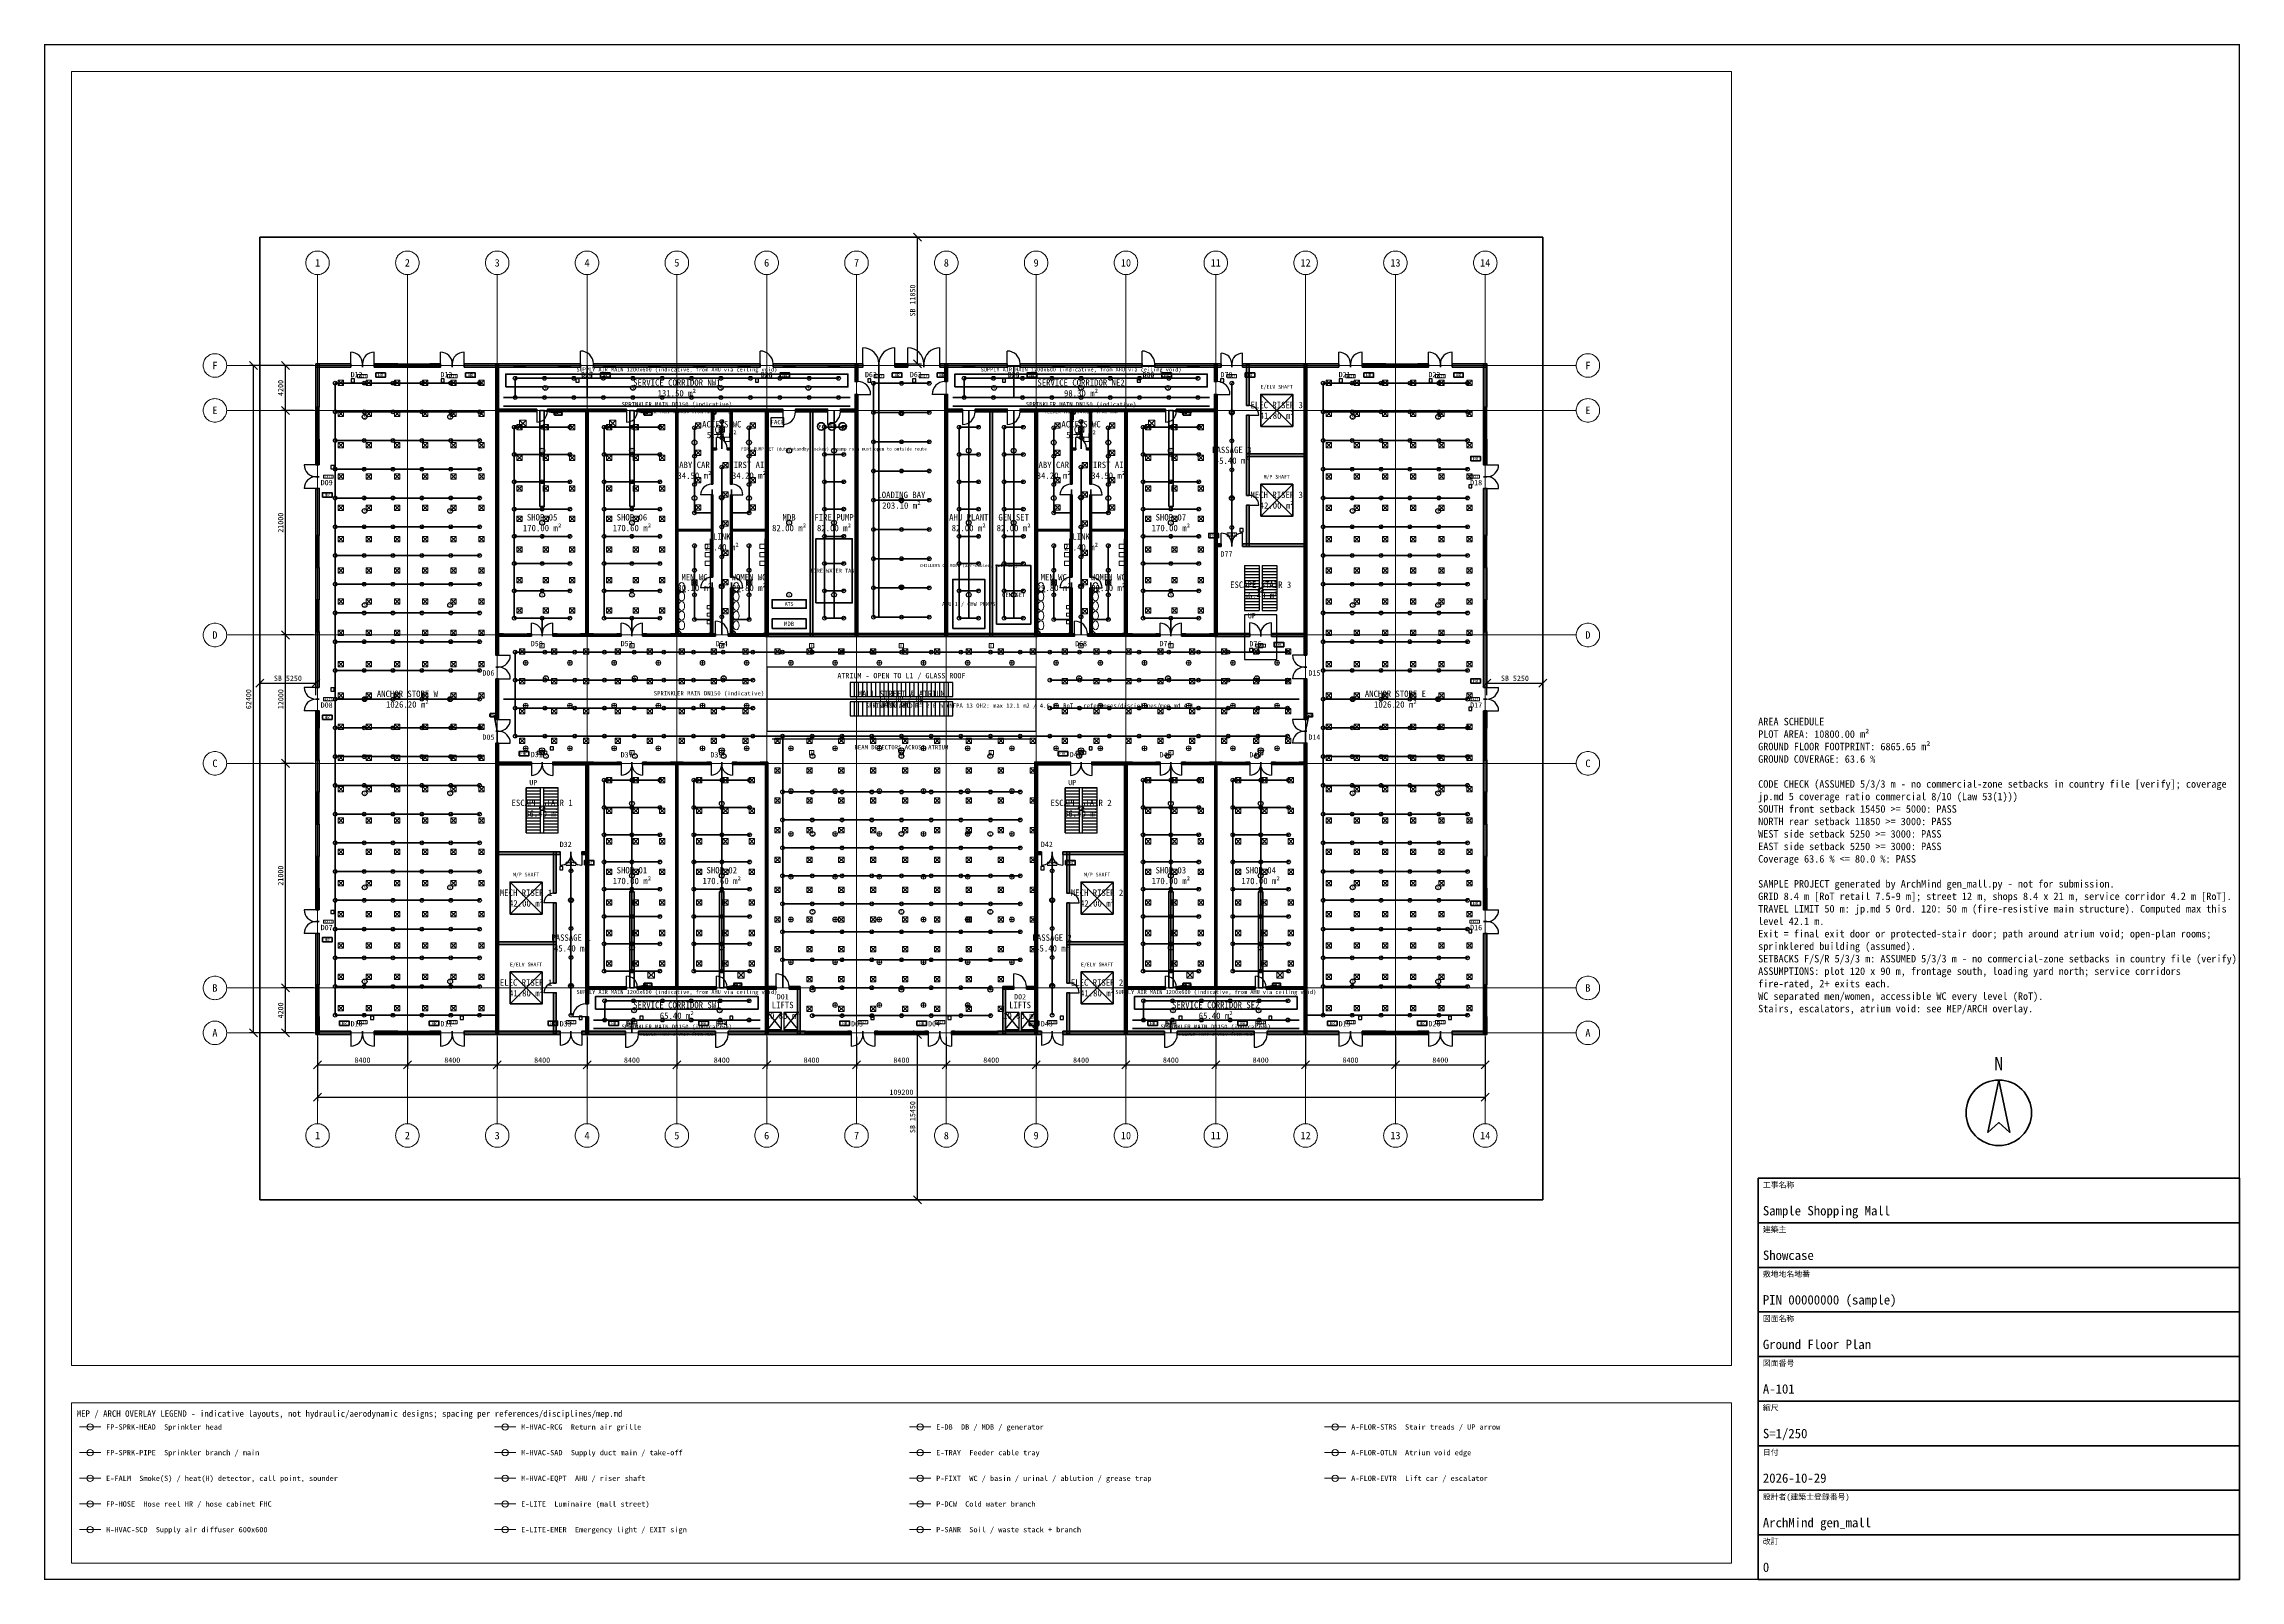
# Paper-space layout 'A1-GF' of a CAD drawing. Header units: millimetres. Extents: x 10 to 831, y 10 to 584.
# The model-space entities are those that its viewports show. They can reach past a viewport. Long polylines and large blocks are cut down to what shows.
import ezdxf
from ezdxf.enums import TextEntityAlignment as Align

# ---------------------------------------------------------------- set-up
doc = ezdxf.new("R2010")
doc.units = ezdxf.units.MM
for name, pattern in [('CENTER', [5.08, 3.175, -0.635, 0.635, -0.635]), ('DASHED', [1.524, 1.27, -0.254]), ('PHANTOM', [6.35, 3.175, -0.635, 0.635, -0.635, 0.635, -0.635])]:
    doc.linetypes.add(name, pattern=pattern)
for name, color, linetype, lineweight in [('A-ANNO-DIMS', 1, 'Continuous', 18), ('A-ANNO-NPLT', 6, 'Continuous', 9), ('A-ANNO-SYMB', 2, 'Continuous', 18), ('A-ANNO-TEXT', 7, 'Continuous', 18), ('A-ANNO-TTLB', 7, 'Continuous', 35), ('A-AREA', 2, 'Continuous', 18), ('A-DOOR', 3, 'Continuous', 25), ('A-FLOR-EVTR', 251, 'Continuous', 25), ('A-FLOR-OTLN', 253, 'Continuous', 25), ('A-FLOR-STRS', 252, 'Continuous', 25), ('A-GLAZ', 5, 'Continuous', 25), ('A-GRID', 1, 'CENTER', 13), ('A-WALL', 7, 'Continuous', 50), ('A-WALL-PATT', 8, 'Continuous', 9), ('C-PROP-LINE', 1, 'PHANTOM', 35), ('E-ANNO-TEXT', 52, 'Continuous', 18), ('E-DB', 6, 'Continuous', 50), ('E-FALM', 230, 'Continuous', 25), ('E-LITE', 2, 'Continuous', 18), ('E-LITE-EMER', 40, 'Continuous', 18), ('E-TRAY', 210, 'DASHED', 35), ('FP-ANNO-TEXT', 14, 'Continuous', 18), ('FP-HOSE', 20, 'Continuous', 35), ('FP-SPRK-HEAD', 1, 'Continuous', 25), ('FP-SPRK-PIPE', 12, 'Continuous', 50), ('M-ANNO-TEXT', 150, 'Continuous', 18), ('M-HVAC-EQPT', 30, 'Continuous', 50), ('M-HVAC-RCG', 3, 'Continuous', 18), ('M-HVAC-SAD', 5, 'Continuous', 35), ('M-HVAC-SCD', 4, 'Continuous', 18), ('P-ANNO-TEXT', 94, 'Continuous', 18), ('P-DCW', 160, 'Continuous', 25), ('P-FIXT', 90, 'Continuous', 18), ('P-SANR', 34, 'Continuous', 35), ('X-ANNO-LGND', 7, 'Continuous', 18)]:
    doc.layers.add(name, color=color, linetype=linetype, lineweight=lineweight)
doc.styles.add('JP-ARIAL', font='msgothic.ttc')
doc.dimstyles.new('JP-100', dxfattribs={"dimscale": 250, "dimtxt": 2, "dimasz": 1.5, "dimexe": 1.5, "dimexo": 1.5, "dimgap": 0.8, "dimtad": 1, "dimdec": 0, "dimdsep": 46, "dimtxsty": 'JP-ARIAL', "dimtsz": 1.5, "dimcen": 2.5, "dimclrd": 256, "dimclre": 256, "dimclrt": 256, "dimazin": 3, "dimtfac": 1, "dimtmove": 0, "dimatfit": 3})

msp = doc.modelspace()

# ---------------------------------------------------------------- hatches: boundary and pattern name
at = {"layer": 'A-WALL-PATT'}
for points in [[(5250, 77850), (8500, 77850), (8500, 78150), (5250, 78150)], [(5550, 74100), (5550, 78150), (5250, 78150), (5250, 74100)], [(10700, 77850), (12900, 77850), (12900, 78150), (10700, 78150)], [(15900, 77850), (16900, 77850), (16900, 78150), (15900, 78150)], [(19100, 77850), (30000, 77850), (30000, 78150), (19100, 78150)], [(22325, 50900), (22325, 78125), (22075, 78125), (22075, 50900)], [(31200, 77850), (46800, 77850), (46800, 78150), (31200, 78150)], [(48000, 77850), (56400, 77850), (56400, 78150), (48000, 78150)], [(55925, 76500), (55925, 78125), (55675, 78125), (55675, 76500)], [(59400, 77850), (60600, 77850), (60600, 78150), (59400, 78150)], [(63600, 77850), (69900, 77850), (69900, 78150), (63600, 78150)], [(64325, 76500), (64325, 78125), (64075, 78125), (64075, 76500)], [(71100, 77850), (82500, 77850), (82500, 78150), (71100, 78150)], [(83700, 77850), (89900, 77850), (89900, 78150), (83700, 78150)], [(89525, 76500), (89525, 78125), (89275, 78125), (89275, 76500)], [(91900, 77850), (100900, 77850), (100900, 78150), (91900, 78150)], [(92525, 74250), (92525, 78125), (92275, 78125), (92275, 74250)], [(97925, 50900), (97925, 78125), (97675, 78125), (97675, 50900)], [(103100, 77850), (105300, 77850), (105300, 78150), (103100, 78150)], [(108300, 77850), (109300, 77850), (109300, 78150), (108300, 78150)], [(111500, 77850), (114750, 77850), (114750, 78150), (111500, 78150)], [(114750, 74100), (114750, 78150), (114450, 78150), (114450, 74100)], [(55925, 52675), (55925, 75300), (55675, 75300), (55675, 52675)], [(64325, 52675), (64325, 75300), (64075, 75300), (64075, 52675)], [(89525, 52675), (89525, 75300), (89275, 75300), (89275, 52675)], [(22100, 73700), (25900, 73700), (25900, 73900), (22100, 73900)], [(26900, 73700), (34300, 73700), (34300, 73900), (26900, 73900)], [(30700, 52700), (30700, 73900), (30500, 73900), (30500, 52700)], [(35300, 73700), (47500, 73700), (47500, 73900), (35300, 73900)], [(39100, 52700), (39100, 73900), (38900, 73900), (38900, 52700)], [(42375, 66900), (42375, 73875), (42225, 73875), (42225, 66900)], [(44175, 66900), (44175, 73875), (44025, 73875), (44025, 66900)], [(47275, 73675), (48900, 73675), (48900, 73925), (47275, 73925)], [(47525, 52675), (47525, 73925), (47275, 73925), (47275, 52675)], [(50100, 73675), (53100, 73675), (53100, 73925), (50100, 73925)], [(51725, 52675), (51725, 73925), (51475, 73925), (51475, 52675)], [(54300, 73675), (55925, 73675), (55925, 73925), (54300, 73925)], [(64075, 73675), (65700, 73675), (65700, 73925), (64075, 73925)], [(66900, 73675), (69900, 73675), (69900, 73925), (66900, 73925)], [(68525, 52675), (68525, 73925), (68275, 73925), (68275, 52675)], [(71100, 73675), (72725, 73675), (72725, 73925), (71100, 73925)], [(72725, 52675), (72725, 73925), (72475, 73925), (72475, 52675)], [(72500, 73700), (84700, 73700), (84700, 73900), (72500, 73900)], [(75975, 66900), (75975, 73875), (75825, 73875), (75825, 66900)], [(77775, 66900), (77775, 73875), (77625, 73875), (77625, 66900)], [(81100, 52700), (81100, 73900), (80900, 73900), (80900, 52700)], [(85700, 73700), (89500, 73700), (89500, 73900), (85700, 73900)], [(92525, 65850), (92525, 73350), (92275, 73350), (92275, 65850)], [(5550, 68700), (5550, 71100), (5250, 71100), (5250, 68700)], [(42225, 70125), (42700, 70125), (42700, 70275), (42225, 70275)], [(43700, 70125), (44175, 70125), (44175, 70275), (43700, 70275)], [(75825, 70125), (76300, 70125), (76300, 70275), (75825, 70275)], [(77300, 70125), (77775, 70125), (77775, 70275), (77300, 70275)], [(114750, 68700), (114750, 71100), (114450, 71100), (114450, 68700)], [(92275, 69475), (97925, 69475), (97925, 69725), (92275, 69725)], [(5550, 62100), (5550, 66500), (5250, 66500), (5250, 62100)], [(42375, 58200), (42375, 65900), (42225, 65900), (42225, 58200)], [(44175, 58200), (44175, 65900), (44025, 65900), (44025, 58200)], [(75975, 58200), (75975, 65900), (75825, 65900), (75825, 58200)], [(77775, 58200), (77775, 65900), (77625, 65900), (77625, 58200)], [(114750, 62100), (114750, 66500), (114450, 66500), (114450, 62100)], [(92525, 61075), (92525, 64950), (92275, 64950), (92275, 61075)], [(38925, 62525), (42375, 62525), (42375, 62675), (38925, 62675)], [(44025, 62525), (47475, 62525), (47475, 62675), (44025, 62675)], [(72525, 62525), (75975, 62525), (75975, 62675), (72525, 62675)], [(77625, 62525), (81075, 62525), (81075, 62675), (77625, 62675)], [(89275, 61075), (89900, 61075), (89900, 61325), (89275, 61325)], [(91900, 61075), (97925, 61075), (97925, 61325), (91900, 61325)], [(5550, 56100), (5550, 59100), (5250, 59100), (5250, 56100)], [(114750, 56100), (114750, 59100), (114450, 59100), (114450, 56100)], [(42375, 52725), (42375, 57200), (42225, 57200), (42225, 52725)], [(44175, 52725), (44175, 57200), (44025, 57200), (44025, 52725)], [(75975, 52725), (75975, 57200), (75825, 57200), (75825, 52725)], [(77775, 52725), (77775, 57200), (77625, 57200), (77625, 52725)], [(5550, 47900), (5550, 53100), (5250, 53100), (5250, 47900)], [(22100, 52700), (22800, 52700), (22800, 52900), (22100, 52900)], [(25000, 52700), (25400, 52700), (25400, 52900), (25000, 52900)], [(27400, 52700), (27800, 52700), (27800, 52900), (27400, 52900)], [(30000, 52700), (31200, 52700), (31200, 52900), (30000, 52900)], [(33400, 52700), (33800, 52700), (33800, 52900), (33400, 52900)], [(35800, 52700), (36200, 52700), (36200, 52900), (35800, 52900)], [(38400, 52700), (42600, 52700), (42600, 52900), (38400, 52900)], [(43800, 52700), (47500, 52700), (47500, 52900), (43800, 52900)], [(47275, 52675), (72725, 52675), (72725, 52925), (47275, 52925)], [(72500, 52700), (76200, 52700), (76200, 52900), (72500, 52900)], [(77400, 52700), (81600, 52700), (81600, 52900), (77400, 52900)], [(83800, 52700), (84200, 52700), (84200, 52900), (83800, 52900)], [(86200, 52700), (86600, 52700), (86600, 52900), (86200, 52900)], [(88800, 52700), (89500, 52700), (89500, 52900), (88800, 52900)], [(89275, 52675), (92600, 52675), (92600, 52925), (89275, 52925)], [(94600, 52675), (97925, 52675), (97925, 52925), (94600, 52925)], [(114750, 47900), (114750, 53100), (114450, 53100), (114450, 47900)], [(22325, 44900), (22325, 48700), (22075, 48700), (22075, 44900)], [(97925, 44900), (97925, 48700), (97675, 48700), (97675, 44900)], [(5550, 44100), (5550, 45700), (5250, 45700), (5250, 44100)], [(114750, 44100), (114750, 45700), (114450, 45700), (114450, 44100)], [(5550, 38100), (5550, 41100), (5250, 41100), (5250, 38100)], [(22325, 15475), (22325, 42700), (22075, 42700), (22075, 15475)], [(97925, 15475), (97925, 42700), (97675, 42700), (97675, 15475)], [(114750, 38100), (114750, 41100), (114450, 41100), (114450, 38100)], [(22075, 40675), (25400, 40675), (25400, 40925), (22075, 40925)], [(27400, 40675), (30725, 40675), (30725, 40925), (27400, 40925)], [(30725, 18300), (30725, 40925), (30475, 40925), (30475, 18300)], [(30500, 40700), (31200, 40700), (31200, 40900), (30500, 40900)], [(33400, 40700), (33800, 40700), (33800, 40900), (33400, 40900)], [(35800, 40700), (36200, 40700), (36200, 40900), (35800, 40900)], [(38400, 40700), (39600, 40700), (39600, 40900), (38400, 40900)], [(39100, 19700), (39100, 40900), (38900, 40900), (38900, 19700)], [(41800, 40700), (42200, 40700), (42200, 40900), (41800, 40900)], [(44200, 40700), (44600, 40700), (44600, 40900), (44200, 40900)], [(46800, 40700), (47500, 40700), (47500, 40900), (46800, 40900)], [(47500, 19700), (47500, 40900), (47300, 40900), (47300, 19700)], [(72475, 40675), (75800, 40675), (75800, 40925), (72475, 40925)], [(72725, 15475), (72725, 40925), (72475, 40925), (72475, 15475)], [(77800, 40675), (81125, 40675), (81125, 40925), (77800, 40925)], [(81125, 15475), (81125, 40925), (80875, 40925), (80875, 15475)], [(80900, 40700), (81600, 40700), (81600, 40900), (80900, 40900)], [(83800, 40700), (84200, 40700), (84200, 40900), (83800, 40900)], [(86200, 40700), (86600, 40700), (86600, 40900), (86200, 40900)], [(88800, 40700), (90000, 40700), (90000, 40900), (88800, 40900)], [(89500, 19700), (89500, 40900), (89300, 40900), (89300, 19700)], [(92200, 40700), (92600, 40700), (92600, 40900), (92200, 40900)], [(94600, 40700), (95000, 40700), (95000, 40900), (94600, 40900)], [(97200, 40700), (97900, 40700), (97900, 40900), (97200, 40900)], [(5550, 32100), (5550, 35100), (5250, 35100), (5250, 32100)], [(114750, 32100), (114750, 35100), (114450, 35100), (114450, 32100)], [(22075, 32275), (28100, 32275), (28100, 32525), (22075, 32525)], [(27725, 28650), (27725, 32525), (27475, 32525), (27475, 28650)], [(30100, 32275), (30725, 32275), (30725, 32525), (30100, 32525)], [(72475, 32275), (73100, 32275), (73100, 32525), (72475, 32525)], [(75100, 32275), (81125, 32275), (81125, 32525), (75100, 32525)], [(75725, 28650), (75725, 32525), (75475, 32525), (75475, 28650)], [(5550, 27100), (5550, 29100), (5250, 29100), (5250, 27100)], [(114750, 27100), (114750, 29100), (114450, 29100), (114450, 27100)], [(27725, 20250), (27725, 27750), (27475, 27750), (27475, 20250)], [(75725, 20250), (75725, 27750), (75475, 27750), (75475, 20250)], [(5550, 20100), (5550, 24900), (5250, 24900), (5250, 20100)], [(114750, 20100), (114750, 24900), (114450, 24900), (114450, 20100)], [(22075, 23875), (27725, 23875), (27725, 24125), (22075, 24125)], [(75475, 23875), (81125, 23875), (81125, 24125), (75475, 24125)], [(27725, 15475), (27725, 19350), (27475, 19350), (27475, 15475)], [(30500, 19700), (34300, 19700), (34300, 19900), (30500, 19900)], [(35300, 19700), (42700, 19700), (42700, 19900), (35300, 19900)], [(43700, 19700), (47500, 19700), (47500, 19900), (43700, 19900)], [(47275, 19675), (48300, 19675), (48300, 19925), (47275, 19925)], [(47525, 15475), (47525, 19925), (47275, 19925), (47275, 15475)], [(49500, 19675), (50525, 19675), (50525, 19925), (49500, 19925)], [(50525, 15475), (50525, 19925), (50275, 19925), (50275, 15475)], [(69475, 19675), (70500, 19675), (70500, 19925), (69475, 19925)], [(69725, 15475), (69725, 19925), (69475, 19925), (69475, 15475)], [(71700, 19675), (72725, 19675), (72725, 19925), (71700, 19925)], [(75725, 15475), (75725, 19350), (75475, 19350), (75475, 15475)], [(80900, 19700), (84700, 19700), (84700, 19900), (80900, 19900)], [(85700, 19700), (93100, 19700), (93100, 19900), (85700, 19900)], [(94100, 19700), (97900, 19700), (97900, 19900), (94100, 19900)], [(5550, 15450), (5550, 17100), (5250, 17100), (5250, 15450)], [(30725, 15475), (30725, 17100), (30475, 17100), (30475, 15475)], [(114750, 15450), (114750, 17100), (114450, 17100), (114450, 15450)], [(5250, 15450), (8500, 15450), (8500, 15750), (5250, 15750)], [(10700, 15450), (12900, 15450), (12900, 15750), (10700, 15750)], [(15900, 15450), (16900, 15450), (16900, 15750), (15900, 15750)], [(19100, 15450), (28100, 15450), (28100, 15750), (19100, 15750)], [(30100, 15450), (34200, 15450), (34200, 15750), (30100, 15750)], [(35400, 15450), (42600, 15450), (42600, 15750), (35400, 15750)], [(43800, 15450), (51000, 15450), (51000, 15750), (43800, 15750)], [(55000, 15450), (55300, 15450), (55300, 15750), (55000, 15750)], [(57500, 15450), (57800, 15450), (57800, 15750), (57500, 15750)], [(62200, 15450), (62500, 15450), (62500, 15750), (62200, 15750)], [(64700, 15450), (65000, 15450), (65000, 15750), (64700, 15750)], [(69000, 15450), (73100, 15450), (73100, 15750), (69000, 15750)], [(75100, 15450), (84600, 15450), (84600, 15750), (75100, 15750)], [(85800, 15450), (93000, 15450), (93000, 15750), (85800, 15750)], [(94200, 15450), (100900, 15450), (100900, 15750), (94200, 15750)], [(103100, 15450), (105300, 15450), (105300, 15750), (103100, 15750)], [(108300, 15450), (109300, 15450), (109300, 15750), (108300, 15750)], [(111500, 15450), (114750, 15450), (114750, 15750), (111500, 15750)]]:
    msp.add_hatch(color=256, dxfattribs=at).paths.add_polyline_path(points)

# ---------------------------------------------------------------- linework, layer by layer
at = {"layer": 'A-DOOR'}
for p, q in [((8500, 78150), (8500, 79250)), ((10700, 78150), (10700, 79250)), ((16900, 78150), (16900, 79250)), ((19100, 78150), (19100, 79250)), ((30000, 78150), (30000, 79350)), ((46800, 78150), (46800, 79350)), ((56400, 78150), (56400, 79650)), ((59400, 78150), (59400, 79650)), ((60600, 78150), (60600, 79650)), ((63600, 78150), (63600, 79650)), ((69900, 78150), (69900, 79350)), ((82500, 78150), (82500, 79350)), ((89900, 78150), (89900, 79150)), ((91900, 78150), (91900, 79150)), ((100900, 78150), (100900, 79250)), ((103100, 78150), (103100, 79250)), ((109300, 78150), (109300, 79250)), ((111500, 78150), (111500, 79250)), ((55925, 75300), (57125, 75300)), ((64075, 75300), (62875, 75300)), ((89525, 75300), (90725, 75300)), ((25900, 73700), (25900, 72700)), ((34300, 73700), (34300, 72700)), ((48900, 73675), (48900, 72475)), ((53100, 73675), (53100, 72475)), ((65700, 73675), (65700, 72475)), ((69900, 73675), (69900, 72475)), ((84700, 73700), (84700, 72700)), ((92525, 73350), (93425, 73350)), ((42700, 70275), (42700, 71275)), ((76300, 70275), (76300, 71275)), ((5250, 68700), (4150, 68700)), ((114750, 68700), (115850, 68700)), ((5250, 66500), (4150, 66500)), ((42225, 65900), (41225, 65900)), ((44175, 65900), (45175, 65900)), ((75825, 65900), (74825, 65900)), ((77775, 65900), (78775, 65900)), ((114750, 66500), (115850, 66500)), ((92525, 64950), (93425, 64950)), ((89900, 61325), (89900, 62325)), ((91900, 61325), (91900, 62325)), ((42225, 57200), (41225, 57200)), ((44175, 57200), (45175, 57200)), ((75825, 57200), (74825, 57200)), ((77775, 57200), (78775, 57200)), ((25400, 52900), (25400, 53900)), ((27400, 52900), (27400, 53900)), ((33800, 52900), (33800, 53900)), ((35800, 52900), (35800, 53900)), ((42600, 52900), (42600, 54100)), ((76200, 52900), (76200, 54100)), ((84200, 52900), (84200, 53900)), ((86200, 52900), (86200, 53900)), ((92600, 52925), (92600, 53925)), ((94600, 52925), (94600, 53925)), ((22325, 50900), (23425, 50900)), ((97675, 50900), (96575, 50900)), ((5250, 47900), (4150, 47900)), ((22325, 48700), (23425, 48700)), ((97675, 48700), (96575, 48700)), ((114750, 47900), (115850, 47900)), ((5250, 45700), (4150, 45700)), ((114750, 45700), (115850, 45700)), ((22325, 44900), (23425, 44900)), ((97675, 44900), (96575, 44900)), ((22325, 42700), (23425, 42700)), ((97675, 42700), (96575, 42700)), ((25400, 40675), (25400, 39675)), ((27400, 40675), (27400, 39675)), ((33800, 40700), (33800, 39700)), ((35800, 40700), (35800, 39700)), ((42200, 40700), (42200, 39700)), ((44200, 40700), (44200, 39700)), ((75800, 40675), (75800, 39675)), ((77800, 40675), (77800, 39675)), ((84200, 40700), (84200, 39700)), ((86200, 40700), (86200, 39700)), ((92600, 40700), (92600, 39700)), ((94600, 40700), (94600, 39700)), ((28100, 32275), (28100, 31275)), ((30100, 32275), (30100, 31275)), ((73100, 32275), (73100, 31275)), ((75100, 32275), (75100, 31275)), ((5250, 27100), (4150, 27100)), ((27475, 27750), (26575, 27750)), ((75725, 27750), (76625, 27750)), ((114750, 27100), (115850, 27100)), ((5250, 24900), (4150, 24900)), ((114750, 24900), (115850, 24900)), ((34300, 19900), (34300, 20900)), ((42700, 19900), (42700, 20900)), ((48300, 19925), (48300, 21125)), ((70500, 19925), (70500, 21125)), ((84700, 19900), (84700, 20900)), ((93100, 19900), (93100, 20900)), ((27475, 19350), (26575, 19350)), ((75725, 19350), (76625, 19350)), ((30475, 17100), (29275, 17100)), ((8500, 15450), (8500, 14350)), ((10700, 15450), (10700, 14350)), ((16900, 15450), (16900, 14350)), ((19100, 15450), (19100, 14350)), ((28100, 15450), (28100, 14450)), ((30100, 15450), (30100, 14450)), ((34200, 15450), (34200, 14250)), ((42600, 15450), (42600, 14250)), ((55300, 15450), (55300, 14350)), ((57500, 15450), (57500, 14350)), ((62500, 15450), (62500, 14350)), ((64700, 15450), (64700, 14350)), ((73100, 15450), (73100, 14450)), ((75100, 15450), (75100, 14450)), ((84600, 15450), (84600, 14250)), ((93000, 15450), (93000, 14250)), ((100900, 15450), (100900, 14350)), ((103100, 15450), (103100, 14350)), ((109300, 15450), (109300, 14350)), ((111500, 15450), (111500, 14350))]:
    msp.add_line(p, q, dxfattribs=at)
for centre, radius, start, end in [((8500, 78150), 1100, 0, 90), ((10700, 78150), 1100, 90, 180), ((16900, 78150), 1100, 0, 90), ((19100, 78150), 1100, 90, 180), ((30000, 78150), 1200, 0, 90), ((46800, 78150), 1200, 0, 90), ((56400, 78150), 1500, 0, 90), ((59400, 78150), 1500, 90, 180), ((60600, 78150), 1500, 0, 90), ((63600, 78150), 1500, 90, 180), ((69900, 78150), 1200, 0, 90), ((82500, 78150), 1200, 0, 90), ((89900, 78150), 1000, 0, 90), ((91900, 78150), 1000, 90, 180), ((100900, 78150), 1100, 0, 90), ((103100, 78150), 1100, 90, 180), ((109300, 78150), 1100, 0, 90), ((111500, 78150), 1100, 90, 180), ((55925, 75300), 1200, 0, 90), ((64075, 75300), 1200, 90, 180), ((89525, 75300), 1200, 0, 90), ((92525, 73350), 900, 0, 90), ((25900, 73700), 1000, -90, 0), ((34300, 73700), 1000, -90, 0), ((48900, 73675), 1200, -90, 0), ((53100, 73675), 1200, -90, 0), ((65700, 73675), 1200, -90, 0), ((69900, 73675), 1200, -90, 0), ((84700, 73700), 1000, -90, 0), ((42700, 70275), 1000, 0, 90), ((76300, 70275), 1000, 0, 90), ((5250, 68700), 1100, 180, -90), ((114750, 68700), 1100, -90, 0), ((5250, 66500), 1100, 90, 180), ((42225, 65900), 1000, 90, 180), ((44175, 65900), 1000, 0, 90), ((75825, 65900), 1000, 90, 180), ((77775, 65900), 1000, 0, 90), ((92525, 64950), 900, 0, 90), ((114750, 66500), 1100, 0, 90), ((89900, 61325), 1000, 0, 90), ((91900, 61325), 1000, 90, 180), ((42225, 57200), 1000, 90, 180), ((44175, 57200), 1000, 0, 90), ((75825, 57200), 1000, 90, 180), ((77775, 57200), 1000, 0, 90), ((25400, 52900), 1000, 0, 90), ((27400, 52900), 1000, 90, 180), ((33800, 52900), 1000, 0, 90), ((35800, 52900), 1000, 90, 180), ((42600, 52900), 1200, 0, 90), ((76200, 52900), 1200, 0, 90), ((84200, 52900), 1000, 0, 90), ((86200, 52900), 1000, 90, 180), ((92600, 52925), 1000, 0, 90), ((94600, 52925), 1000, 90, 180), ((22325, 50900), 1100, -90, 0), ((22325, 48700), 1100, 0, 90), ((97675, 50900), 1100, 180, -90), ((97675, 48700), 1100, 90, 180), ((5250, 47900), 1100, 180, -90), ((114750, 47900), 1100, -90, 0), ((5250, 45700), 1100, 90, 180), ((114750, 45700), 1100, 0, 90), ((22325, 44900), 1100, -90, 0), ((22325, 42700), 1100, 0, 90), ((97675, 44900), 1100, 180, -90), ((97675, 42700), 1100, 90, 180), ((25400, 40675), 1000, -90, 0), ((27400, 40675), 1000, 180, -90), ((33800, 40700), 1000, -90, 0), ((35800, 40700), 1000, 180, -90), ((42200, 40700), 1000, -90, 0), ((44200, 40700), 1000, 180, -90), ((75800, 40675), 1000, -90, 0), ((77800, 40675), 1000, 180, -90), ((84200, 40700), 1000, -90, 0), ((86200, 40700), 1000, 180, -90), ((92600, 40700), 1000, -90, 0), ((94600, 40700), 1000, 180, -90), ((28100, 32275), 1000, -90, 0), ((30100, 32275), 1000, 180, -90), ((73100, 32275), 1000, -90, 0), ((75100, 32275), 1000, 180, -90), ((5250, 27100), 1100, 180, -90), ((27475, 27750), 900, 90, 180), ((75725, 27750), 900, 0, 90), ((114750, 27100), 1100, -90, 0), ((5250, 24900), 1100, 90, 180), ((114750, 24900), 1100, 0, 90), ((34300, 19900), 1000, 0, 90), ((42700, 19900), 1000, 0, 90), ((48300, 19925), 1200, 0, 90), ((70500, 19925), 1200, 0, 90), ((84700, 19900), 1000, 0, 90), ((93100, 19900), 1000, 0, 90), ((27475, 19350), 900, 90, 180), ((75725, 19350), 900, 0, 90), ((30475, 17100), 1200, 90, 180), ((8500, 15450), 1100, -90, 0), ((10700, 15450), 1100, 180, -90), ((16900, 15450), 1100, -90, 0), ((19100, 15450), 1100, 180, -90), ((28100, 15450), 1000, -90, 0), ((30100, 15450), 1000, 180, -90), ((34200, 15450), 1200, -90, 0), ((42600, 15450), 1200, -90, 0), ((55300, 15450), 1100, -90, 0), ((57500, 15450), 1100, 180, -90), ((62500, 15450), 1100, -90, 0), ((64700, 15450), 1100, 180, -90), ((73100, 15450), 1000, -90, 0), ((75100, 15450), 1000, 180, -90), ((84600, 15450), 1200, -90, 0), ((93000, 15450), 1200, -90, 0), ((100900, 15450), 1100, -90, 0), ((103100, 15450), 1100, 180, -90), ((109300, 15450), 1100, -90, 0), ((111500, 15450), 1100, 180, -90)]:
    msp.add_arc(centre, radius, start, end, dxfattribs=at)
at = {"layer": 'A-FLOR-EVTR'}
for p, q in [((55600, 47050), (55600, 48350)), ((56000, 47050), (56000, 48350)), ((56400, 47050), (56400, 48350)), ((56800, 47050), (56800, 48350)), ((57200, 47050), (57200, 48350)), ((57600, 47050), (57600, 48350)), ((58000, 47050), (58000, 48350)), ((58400, 47050), (58400, 48350)), ((58800, 47050), (58800, 48350)), ((59200, 47050), (59200, 48350)), ((59600, 47050), (59600, 48350)), ((60000, 47050), (60000, 48350)), ((60400, 47050), (60400, 48350)), ((60800, 47050), (60800, 48350)), ((61200, 47050), (61200, 48350)), ((61600, 47050), (61600, 48350)), ((62000, 47050), (62000, 48350)), ((62400, 47050), (62400, 48350)), ((62800, 47050), (62800, 48350)), ((63200, 47050), (63200, 48350)), ((63600, 47050), (63600, 48350)), ((64000, 47050), (64000, 48350)), ((64400, 47050), (64400, 48350)), ((55600, 45250), (55600, 46550)), ((56000, 45250), (56000, 46550)), ((56400, 45250), (56400, 46550)), ((56800, 45250), (56800, 46550)), ((57200, 45250), (57200, 46550)), ((57600, 45250), (57600, 46550)), ((58000, 45250), (58000, 46550)), ((58400, 45250), (58400, 46550)), ((58800, 45250), (58800, 46550)), ((59200, 45250), (59200, 46550)), ((59600, 45250), (59600, 46550)), ((60000, 45250), (60000, 46550)), ((60400, 45250), (60400, 46550)), ((60800, 45250), (60800, 46550)), ((61200, 45250), (61200, 46550)), ((61600, 45250), (61600, 46550)), ((62000, 45250), (62000, 46550)), ((62400, 45250), (62400, 46550)), ((62800, 45250), (62800, 46550)), ((63200, 45250), (63200, 46550)), ((63600, 45250), (63600, 46550)), ((64000, 45250), (64000, 46550)), ((64400, 45250), (64400, 46550)), ((47500, 15900), (48800, 17500)), ((47500, 17500), (48800, 15900)), ((49000, 15900), (50300, 17500)), ((49000, 17500), (50300, 15900)), ((69700, 15900), (71000, 17500)), ((69700, 17500), (71000, 15900)), ((71200, 15900), (72500, 17500)), ((71200, 17500), (72500, 15900))]:
    msp.add_line(p, q, dxfattribs=at)
for points in [[(55200, 47050), (64800, 47050), (64800, 48350), (55200, 48350)], [(55200, 45250), (64800, 45250), (64800, 46550), (55200, 46550)], [(47500, 15900), (48800, 15900), (48800, 17500), (47500, 17500)], [(49000, 15900), (50300, 15900), (50300, 17500), (49000, 17500)], [(69700, 15900), (71000, 15900), (71000, 17500), (69700, 17500)], [(71200, 15900), (72500, 15900), (72500, 17500), (71200, 17500)]]:
    msp.add_lwpolyline(points, close=True, dxfattribs=at)
at = {"layer": 'A-FLOR-OTLN'}
msp.add_lwpolyline([(47400, 43800), (72600, 43800), (72600, 49800), (47400, 49800)], close=True, dxfattribs=at)
at = {"layer": 'A-FLOR-STRS'}
for p, q in [((92100, 59300), (93450, 59300)), ((92100, 59300), (92100, 55100)), ((92100, 59020), (93450, 59020)), ((92100, 58740), (93450, 58740)), ((92100, 58460), (93450, 58460)), ((92100, 58180), (93450, 58180)), ((92100, 57900), (93450, 57900)), ((92100, 57620), (93450, 57620)), ((93450, 59300), (93450, 55100)), ((93750, 59300), (95100, 59300)), ((93750, 59300), (93750, 55100)), ((93750, 59020), (95100, 59020)), ((93750, 58740), (95100, 58740)), ((93750, 58460), (95100, 58460)), ((93750, 58180), (95100, 58180)), ((93750, 57900), (95100, 57900)), ((93750, 57620), (95100, 57620)), ((95100, 59300), (95100, 55100)), ((92100, 57340), (93450, 57340)), ((92100, 57060), (93450, 57060)), ((92100, 56780), (93450, 56780)), ((92100, 56500), (93450, 56500)), ((92100, 56220), (93450, 56220)), ((92100, 55940), (93450, 55940)), ((92100, 55660), (93450, 55660)), ((93750, 57340), (95100, 57340)), ((93750, 57060), (95100, 57060)), ((93750, 56780), (95100, 56780)), ((93750, 56500), (95100, 56500)), ((93750, 56220), (95100, 56220)), ((93750, 55940), (95100, 55940)), ((93750, 55660), (95100, 55660)), ((92100, 55380), (93450, 55380)), ((92100, 55100), (93450, 55100)), ((93750, 55380), (95100, 55380)), ((93750, 55100), (95100, 55100)), ((24900, 38500), (26250, 38500)), ((24900, 34300), (24900, 38500)), ((24900, 38220), (26250, 38220)), ((24900, 37940), (26250, 37940)), ((24900, 37660), (26250, 37660)), ((24900, 37380), (26250, 37380)), ((24900, 37100), (26250, 37100)), ((26250, 34300), (26250, 38500)), ((26550, 38500), (27900, 38500)), ((26550, 34300), (26550, 38500)), ((26550, 38220), (27900, 38220)), ((26550, 37940), (27900, 37940)), ((26550, 37660), (27900, 37660)), ((26550, 37380), (27900, 37380)), ((26550, 37100), (27900, 37100)), ((27900, 34300), (27900, 38500)), ((75300, 38500), (76650, 38500)), ((75300, 34300), (75300, 38500)), ((75300, 38220), (76650, 38220)), ((75300, 37940), (76650, 37940)), ((75300, 37660), (76650, 37660)), ((75300, 37380), (76650, 37380)), ((75300, 37100), (76650, 37100)), ((76650, 34300), (76650, 38500)), ((76950, 38500), (78300, 38500)), ((76950, 34300), (76950, 38500)), ((76950, 38220), (78300, 38220)), ((76950, 37940), (78300, 37940)), ((76950, 37660), (78300, 37660)), ((76950, 37380), (78300, 37380)), ((76950, 37100), (78300, 37100)), ((78300, 34300), (78300, 38500)), ((24900, 36820), (26250, 36820)), ((24900, 36540), (26250, 36540)), ((24900, 36260), (26250, 36260)), ((24900, 35980), (26250, 35980)), ((24900, 35700), (26250, 35700)), ((24900, 35420), (26250, 35420)), ((24900, 35140), (26250, 35140)), ((26550, 36820), (27900, 36820)), ((26550, 36540), (27900, 36540)), ((26550, 36260), (27900, 36260)), ((26550, 35980), (27900, 35980)), ((26550, 35700), (27900, 35700)), ((26550, 35420), (27900, 35420)), ((26550, 35140), (27900, 35140)), ((75300, 36820), (76650, 36820)), ((75300, 36540), (76650, 36540)), ((75300, 36260), (76650, 36260)), ((75300, 35980), (76650, 35980)), ((75300, 35700), (76650, 35700)), ((75300, 35420), (76650, 35420)), ((75300, 35140), (76650, 35140)), ((76950, 36820), (78300, 36820)), ((76950, 36540), (78300, 36540)), ((76950, 36260), (78300, 36260)), ((76950, 35980), (78300, 35980)), ((76950, 35700), (78300, 35700)), ((76950, 35420), (78300, 35420)), ((76950, 35140), (78300, 35140)), ((24900, 34860), (26250, 34860)), ((24900, 34580), (26250, 34580)), ((24900, 34300), (26250, 34300)), ((26550, 34860), (27900, 34860)), ((26550, 34580), (27900, 34580)), ((26550, 34300), (27900, 34300)), ((75300, 34860), (76650, 34860)), ((75300, 34580), (76650, 34580)), ((75300, 34300), (76650, 34300)), ((76950, 34860), (78300, 34860)), ((76950, 34580), (78300, 34580)), ((76950, 34300), (78300, 34300))]:
    msp.add_line(p, q, dxfattribs=at)
for points in [[(92100, 50500), (95100, 50500), (95100, 54700), (92100, 54700)], [(24900, 34300), (27900, 34300), (27900, 38500), (24900, 38500)], [(75300, 34300), (78300, 34300), (78300, 38500), (75300, 38500)]]:
    msp.add_lwpolyline(points, close=True, dxfattribs=at)
at = {"layer": 'A-GLAZ'}
for p, q in [((12900, 78150), (15900, 78150)), ((105300, 78150), (108300, 78150)), ((12900, 78037.5), (15900, 78037.5)), ((12900, 77962.5), (15900, 77962.5)), ((12900, 77850), (15900, 77850)), ((105300, 78037.5), (108300, 78037.5)), ((105300, 77962.5), (108300, 77962.5)), ((105300, 77850), (108300, 77850)), ((5250, 71100), (5250, 74100)), ((5362.5, 71100), (5362.5, 74100)), ((5437.5, 71100), (5437.5, 74100)), ((5550, 71100), (5550, 74100)), ((114450, 71100), (114450, 74100)), ((114562.5, 71100), (114562.5, 74100)), ((114637.5, 71100), (114637.5, 74100)), ((114750, 71100), (114750, 74100)), ((5250, 59100), (5250, 62100)), ((5362.5, 59100), (5362.5, 62100)), ((5437.5, 59100), (5437.5, 62100)), ((5550, 59100), (5550, 62100)), ((114450, 59100), (114450, 62100)), ((114562.5, 59100), (114562.5, 62100)), ((114637.5, 59100), (114637.5, 62100)), ((114750, 59100), (114750, 62100)), ((5250, 53100), (5250, 56100)), ((5362.5, 53100), (5362.5, 56100)), ((5437.5, 53100), (5437.5, 56100)), ((5550, 53100), (5550, 56100)), ((114450, 53100), (114450, 56100)), ((114562.5, 53100), (114562.5, 56100)), ((114637.5, 53100), (114637.5, 56100)), ((114750, 53100), (114750, 56100)), ((22800, 52900), (25000, 52900)), ((22800, 52825), (25000, 52825)), ((22800, 52775), (25000, 52775)), ((22800, 52700), (25000, 52700)), ((27800, 52900), (30000, 52900)), ((27800, 52825), (30000, 52825)), ((27800, 52775), (30000, 52775)), ((27800, 52700), (30000, 52700)), ((31200, 52900), (33400, 52900)), ((31200, 52825), (33400, 52825)), ((31200, 52775), (33400, 52775)), ((31200, 52700), (33400, 52700)), ((36200, 52900), (38400, 52900)), ((36200, 52825), (38400, 52825)), ((36200, 52775), (38400, 52775)), ((36200, 52700), (38400, 52700)), ((81600, 52900), (83800, 52900)), ((81600, 52825), (83800, 52825)), ((81600, 52775), (83800, 52775)), ((81600, 52700), (83800, 52700)), ((86600, 52900), (88800, 52900)), ((86600, 52825), (88800, 52825)), ((86600, 52775), (88800, 52775)), ((86600, 52700), (88800, 52700)), ((5250, 41100), (5250, 44100)), ((5362.5, 41100), (5362.5, 44100)), ((5437.5, 41100), (5437.5, 44100)), ((5550, 41100), (5550, 44100)), ((114450, 41100), (114450, 44100)), ((114562.5, 41100), (114562.5, 44100)), ((114637.5, 41100), (114637.5, 44100)), ((114750, 41100), (114750, 44100)), ((31200, 40900), (33400, 40900)), ((31200, 40825), (33400, 40825)), ((31200, 40775), (33400, 40775)), ((31200, 40700), (33400, 40700)), ((36200, 40900), (38400, 40900)), ((36200, 40825), (38400, 40825)), ((36200, 40775), (38400, 40775)), ((36200, 40700), (38400, 40700)), ((39600, 40900), (41800, 40900)), ((39600, 40825), (41800, 40825)), ((39600, 40775), (41800, 40775)), ((39600, 40700), (41800, 40700)), ((44600, 40900), (46800, 40900)), ((44600, 40825), (46800, 40825)), ((44600, 40775), (46800, 40775)), ((44600, 40700), (46800, 40700)), ((81600, 40900), (83800, 40900)), ((81600, 40825), (83800, 40825)), ((81600, 40775), (83800, 40775)), ((81600, 40700), (83800, 40700)), ((86600, 40900), (88800, 40900)), ((86600, 40825), (88800, 40825)), ((86600, 40775), (88800, 40775)), ((86600, 40700), (88800, 40700)), ((90000, 40900), (92200, 40900)), ((90000, 40825), (92200, 40825)), ((90000, 40775), (92200, 40775)), ((90000, 40700), (92200, 40700)), ((95000, 40900), (97200, 40900)), ((95000, 40825), (97200, 40825)), ((95000, 40775), (97200, 40775)), ((95000, 40700), (97200, 40700)), ((5250, 35100), (5250, 38100)), ((5362.5, 35100), (5362.5, 38100)), ((5437.5, 35100), (5437.5, 38100)), ((5550, 35100), (5550, 38100)), ((114450, 35100), (114450, 38100)), ((114562.5, 35100), (114562.5, 38100)), ((114637.5, 35100), (114637.5, 38100)), ((114750, 35100), (114750, 38100)), ((5250, 29100), (5250, 32100)), ((5362.5, 29100), (5362.5, 32100)), ((5437.5, 29100), (5437.5, 32100)), ((5550, 29100), (5550, 32100)), ((114450, 29100), (114450, 32100)), ((114562.5, 29100), (114562.5, 32100)), ((114637.5, 29100), (114637.5, 32100)), ((114750, 29100), (114750, 32100)), ((5250, 17100), (5250, 20100)), ((5362.5, 17100), (5362.5, 20100)), ((5437.5, 17100), (5437.5, 20100)), ((5550, 17100), (5550, 20100)), ((114450, 17100), (114450, 20100)), ((114562.5, 17100), (114562.5, 20100)), ((114637.5, 17100), (114637.5, 20100)), ((114750, 17100), (114750, 20100)), ((12900, 15750), (15900, 15750)), ((12900, 15637.5), (15900, 15637.5)), ((12900, 15562.5), (15900, 15562.5)), ((12900, 15450), (15900, 15450)), ((51000, 15750), (55000, 15750)), ((51000, 15637.5), (55000, 15637.5)), ((51000, 15562.5), (55000, 15562.5)), ((51000, 15450), (55000, 15450)), ((57800, 15750), (62200, 15750)), ((57800, 15637.5), (62200, 15637.5)), ((57800, 15562.5), (62200, 15562.5)), ((57800, 15450), (62200, 15450)), ((65000, 15750), (69000, 15750)), ((65000, 15637.5), (69000, 15637.5)), ((65000, 15562.5), (69000, 15562.5)), ((65000, 15450), (69000, 15450)), ((105300, 15750), (108300, 15750)), ((105300, 15637.5), (108300, 15637.5)), ((105300, 15562.5), (108300, 15562.5)), ((105300, 15450), (108300, 15450))]:
    msp.add_line(p, q, dxfattribs=at)
at = {"layer": 'A-GRID'}
for p, q in [((5400, 7100), (5400, 86500)), ((13800, 7100), (13800, 86500)), ((22200, 7100), (22200, 86500)), ((30600, 7100), (30600, 86500)), ((39000, 7100), (39000, 86500)), ((47400, 7100), (47400, 86500)), ((55800, 7100), (55800, 86500)), ((64200, 7100), (64200, 86500)), ((72600, 7100), (72600, 86500)), ((81000, 7100), (81000, 86500)), ((89400, 7100), (89400, 86500)), ((97800, 7100), (97800, 86500)), ((106200, 7100), (106200, 86500)), ((114600, 7100), (114600, 86500)), ((-3100, 78000), (123100, 78000)), ((-3100, 73800), (123100, 73800)), ((-3100, 52800), (123100, 52800)), ((-3100, 40800), (123100, 40800)), ((-3100, 19800), (123100, 19800)), ((-3100, 15600), (123100, 15600))]:
    msp.add_line(p, q, dxfattribs=at)
for centre in [(5400, 87600), (13800, 87600), (22200, 87600), (30600, 87600), (39000, 87600), (47400, 87600), (55800, 87600), (64200, 87600), (72600, 87600), (81000, 87600), (89400, 87600), (97800, 87600), (106200, 87600), (114600, 87600), (-4200, 78000), (124200, 78000), (-4200, 73800), (124200, 73800), (-4200, 52800), (124200, 52800), (-4200, 40800), (124200, 40800), (-4200, 19800), (124200, 19800), (-4200, 15600), (124200, 15600), (5400, 6000), (13800, 6000), (22200, 6000), (30600, 6000), (39000, 6000), (47400, 6000), (55800, 6000), (64200, 6000), (72600, 6000), (81000, 6000), (89400, 6000), (97800, 6000), (106200, 6000), (114600, 6000)]:
    msp.add_circle(centre, 1100, dxfattribs=at)
at = {"layer": 'A-WALL'}
for p, q in [((8500, 77850), (8500, 78150)), ((9600, 77850), (9600, 78150)), ((9600, 77850), (9600, 78150)), ((10700, 77850), (10700, 78150)), ((12900, 77850), (12900, 78150)), ((15900, 77850), (15900, 78150)), ((16900, 77850), (16900, 78150)), ((18000, 77850), (18000, 78150)), ((18000, 77850), (18000, 78150)), ((19100, 77850), (19100, 78150)), ((30000, 77850), (30000, 78150)), ((31200, 77850), (31200, 78150)), ((46800, 77850), (46800, 78150)), ((48000, 77850), (48000, 78150)), ((56400, 77850), (56400, 78150)), ((57900, 77850), (57900, 78150)), ((57900, 77850), (57900, 78150)), ((59400, 77850), (59400, 78150)), ((60600, 77850), (60600, 78150)), ((62100, 77850), (62100, 78150)), ((62100, 77850), (62100, 78150)), ((63600, 77850), (63600, 78150)), ((69900, 77850), (69900, 78150)), ((71100, 77850), (71100, 78150)), ((82500, 77850), (82500, 78150)), ((83700, 77850), (83700, 78150)), ((89900, 77850), (89900, 78150)), ((90900, 77850), (90900, 78150)), ((90900, 77850), (90900, 78150)), ((91900, 77850), (91900, 78150)), ((100900, 77850), (100900, 78150)), ((102000, 77850), (102000, 78150)), ((102000, 77850), (102000, 78150)), ((103100, 77850), (103100, 78150)), ((105300, 77850), (105300, 78150)), ((108300, 77850), (108300, 78150)), ((109300, 77850), (109300, 78150)), ((110400, 77850), (110400, 78150)), ((110400, 77850), (110400, 78150)), ((111500, 77850), (111500, 78150)), ((55925, 76500), (55675, 76500)), ((64325, 76500), (64075, 76500)), ((89525, 76500), (89275, 76500)), ((5550, 74100), (5250, 74100)), ((55925, 75300), (55675, 75300)), ((64325, 75300), (64075, 75300)), ((89525, 75300), (89275, 75300)), ((92525, 74250), (92275, 74250)), ((114750, 74100), (114450, 74100)), ((25900, 73700), (25900, 73900)), ((26900, 73700), (26900, 73900)), ((34300, 73700), (34300, 73900)), ((35300, 73700), (35300, 73900)), ((48900, 73675), (48900, 73925)), ((50100, 73675), (50100, 73925)), ((53100, 73675), (53100, 73925)), ((54300, 73675), (54300, 73925)), ((65700, 73675), (65700, 73925)), ((66900, 73675), (66900, 73925)), ((69900, 73675), (69900, 73925)), ((71100, 73675), (71100, 73925)), ((84700, 73700), (84700, 73900)), ((85700, 73700), (85700, 73900)), ((92525, 73350), (92275, 73350)), ((5550, 71100), (5250, 71100)), ((42700, 70125), (42700, 70275)), ((43700, 70125), (43700, 70275)), ((76300, 70125), (76300, 70275)), ((77300, 70125), (77300, 70275)), ((114750, 71100), (114450, 71100)), ((5550, 68700), (5250, 68700)), ((114750, 68700), (114450, 68700)), ((5550, 67600), (5250, 67600)), ((5550, 67600), (5250, 67600)), ((5550, 66500), (5250, 66500)), ((42375, 66900), (42225, 66900)), ((42375, 65900), (42225, 65900)), ((44175, 66900), (44025, 66900)), ((44175, 65900), (44025, 65900)), ((75975, 66900), (75825, 66900)), ((75975, 65900), (75825, 65900)), ((77775, 66900), (77625, 66900)), ((77775, 65900), (77625, 65900)), ((92525, 65850), (92275, 65850)), ((114750, 67600), (114450, 67600)), ((114750, 67600), (114450, 67600)), ((114750, 66500), (114450, 66500)), ((92525, 64950), (92275, 64950)), ((5550, 62100), (5250, 62100)), ((114750, 62100), (114450, 62100)), ((89900, 61075), (89900, 61325)), ((90900, 61075), (90900, 61325)), ((90900, 61075), (90900, 61325)), ((91900, 61075), (91900, 61325)), ((5550, 59100), (5250, 59100)), ((42375, 58200), (42225, 58200)), ((44175, 58200), (44025, 58200)), ((75975, 58200), (75825, 58200)), ((77775, 58200), (77625, 58200)), ((114750, 59100), (114450, 59100)), ((5550, 56100), (5250, 56100)), ((42375, 57200), (42225, 57200)), ((44175, 57200), (44025, 57200)), ((75975, 57200), (75825, 57200)), ((77775, 57200), (77625, 57200)), ((114750, 56100), (114450, 56100)), ((5550, 53100), (5250, 53100)), ((22800, 52700), (22800, 52900)), ((25000, 52700), (25000, 52900)), ((25400, 52700), (25400, 52900)), ((26400, 52700), (26400, 52900)), ((26400, 52700), (26400, 52900)), ((27400, 52700), (27400, 52900)), ((27800, 52700), (27800, 52900)), ((30000, 52700), (30000, 52900)), ((31200, 52700), (31200, 52900)), ((33400, 52700), (33400, 52900)), ((33800, 52700), (33800, 52900)), ((34800, 52700), (34800, 52900)), ((34800, 52700), (34800, 52900)), ((35800, 52700), (35800, 52900)), ((36200, 52700), (36200, 52900)), ((38400, 52700), (38400, 52900)), ((42600, 52700), (42600, 52900)), ((43800, 52700), (43800, 52900)), ((76200, 52700), (76200, 52900)), ((77400, 52700), (77400, 52900)), ((81600, 52700), (81600, 52900)), ((83800, 52700), (83800, 52900)), ((84200, 52700), (84200, 52900)), ((85200, 52700), (85200, 52900)), ((85200, 52700), (85200, 52900)), ((86200, 52700), (86200, 52900)), ((86600, 52700), (86600, 52900)), ((88800, 52700), (88800, 52900)), ((92600, 52675), (92600, 52925)), ((93600, 52675), (93600, 52925)), ((93600, 52675), (93600, 52925)), ((94600, 52675), (94600, 52925)), ((114750, 53100), (114450, 53100)), ((22325, 50900), (22075, 50900)), ((22325, 49800), (22075, 49800)), ((22325, 49800), (22075, 49800)), ((97925, 50900), (97675, 50900)), ((97925, 49800), (97675, 49800)), ((97925, 49800), (97675, 49800)), ((5550, 47900), (5250, 47900)), ((22325, 48700), (22075, 48700)), ((97925, 48700), (97675, 48700)), ((114750, 47900), (114450, 47900)), ((5550, 46800), (5250, 46800)), ((5550, 46800), (5250, 46800)), ((5550, 45700), (5250, 45700)), ((114750, 46800), (114450, 46800)), ((114750, 46800), (114450, 46800)), ((114750, 45700), (114450, 45700)), ((5550, 44100), (5250, 44100)), ((22325, 44900), (22075, 44900)), ((22325, 43800), (22075, 43800)), ((22325, 43800), (22075, 43800)), ((97925, 44900), (97675, 44900)), ((97925, 43800), (97675, 43800)), ((97925, 43800), (97675, 43800)), ((114750, 44100), (114450, 44100)), ((5550, 41100), (5250, 41100)), ((22325, 42700), (22075, 42700)), ((97925, 42700), (97675, 42700)), ((114750, 41100), (114450, 41100)), ((25400, 40675), (25400, 40925)), ((26400, 40675), (26400, 40925)), ((26400, 40675), (26400, 40925)), ((27400, 40675), (27400, 40925)), ((31200, 40700), (31200, 40900)), ((33400, 40700), (33400, 40900)), ((33800, 40700), (33800, 40900)), ((34800, 40700), (34800, 40900)), ((34800, 40700), (34800, 40900)), ((35800, 40700), (35800, 40900)), ((36200, 40700), (36200, 40900)), ((38400, 40700), (38400, 40900)), ((39600, 40700), (39600, 40900)), ((41800, 40700), (41800, 40900)), ((42200, 40700), (42200, 40900)), ((43200, 40700), (43200, 40900)), ((43200, 40700), (43200, 40900)), ((44200, 40700), (44200, 40900)), ((44600, 40700), (44600, 40900)), ((46800, 40700), (46800, 40900)), ((75800, 40675), (75800, 40925)), ((76800, 40675), (76800, 40925)), ((76800, 40675), (76800, 40925)), ((77800, 40675), (77800, 40925)), ((81600, 40700), (81600, 40900)), ((83800, 40700), (83800, 40900)), ((84200, 40700), (84200, 40900)), ((85200, 40700), (85200, 40900)), ((85200, 40700), (85200, 40900)), ((86200, 40700), (86200, 40900)), ((86600, 40700), (86600, 40900)), ((88800, 40700), (88800, 40900)), ((90000, 40700), (90000, 40900)), ((92200, 40700), (92200, 40900)), ((92600, 40700), (92600, 40900)), ((93600, 40700), (93600, 40900)), ((93600, 40700), (93600, 40900)), ((94600, 40700), (94600, 40900)), ((95000, 40700), (95000, 40900)), ((97200, 40700), (97200, 40900)), ((5550, 38100), (5250, 38100)), ((114750, 38100), (114450, 38100)), ((5550, 35100), (5250, 35100)), ((114750, 35100), (114450, 35100)), ((5550, 32100), (5250, 32100)), ((28100, 32275), (28100, 32525)), ((29100, 32275), (29100, 32525)), ((29100, 32275), (29100, 32525)), ((30100, 32275), (30100, 32525)), ((73100, 32275), (73100, 32525)), ((74100, 32275), (74100, 32525)), ((74100, 32275), (74100, 32525)), ((75100, 32275), (75100, 32525)), ((114750, 32100), (114450, 32100)), ((5550, 29100), (5250, 29100)), ((114750, 29100), (114450, 29100)), ((5550, 27100), (5250, 27100)), ((27725, 28650), (27475, 28650)), ((27725, 27750), (27475, 27750)), ((75725, 28650), (75475, 28650)), ((75725, 27750), (75475, 27750)), ((114750, 27100), (114450, 27100)), ((5550, 26000), (5250, 26000)), ((5550, 26000), (5250, 26000)), ((5550, 24900), (5250, 24900)), ((114750, 26000), (114450, 26000)), ((114750, 26000), (114450, 26000)), ((114750, 24900), (114450, 24900)), ((5550, 20100), (5250, 20100)), ((27725, 20250), (27475, 20250)), ((27725, 19350), (27475, 19350)), ((34300, 19700), (34300, 19900)), ((35300, 19700), (35300, 19900)), ((42700, 19700), (42700, 19900)), ((43700, 19700), (43700, 19900)), ((48300, 19675), (48300, 19925)), ((49500, 19675), (49500, 19925)), ((70500, 19675), (70500, 19925)), ((71700, 19675), (71700, 19925)), ((75725, 20250), (75475, 20250)), ((75725, 19350), (75475, 19350)), ((84700, 19700), (84700, 19900)), ((85700, 19700), (85700, 19900)), ((93100, 19700), (93100, 19900)), ((94100, 19700), (94100, 19900)), ((114750, 20100), (114450, 20100)), ((5550, 17100), (5250, 17100)), ((30725, 18300), (30475, 18300)), ((30725, 17100), (30475, 17100)), ((114750, 17100), (114450, 17100)), ((8500, 15450), (8500, 15750)), ((9600, 15450), (9600, 15750)), ((9600, 15450), (9600, 15750)), ((10700, 15450), (10700, 15750)), ((12900, 15450), (12900, 15750)), ((15900, 15450), (15900, 15750)), ((16900, 15450), (16900, 15750)), ((18000, 15450), (18000, 15750)), ((18000, 15450), (18000, 15750)), ((19100, 15450), (19100, 15750)), ((28100, 15450), (28100, 15750)), ((29100, 15450), (29100, 15750)), ((29100, 15450), (29100, 15750)), ((30100, 15450), (30100, 15750)), ((34200, 15450), (34200, 15750)), ((35400, 15450), (35400, 15750)), ((42600, 15450), (42600, 15750)), ((43800, 15450), (43800, 15750)), ((51000, 15450), (51000, 15750)), ((55000, 15450), (55000, 15750)), ((55300, 15450), (55300, 15750)), ((56400, 15450), (56400, 15750)), ((56400, 15450), (56400, 15750)), ((57500, 15450), (57500, 15750)), ((57800, 15450), (57800, 15750)), ((62200, 15450), (62200, 15750)), ((62500, 15450), (62500, 15750)), ((63600, 15450), (63600, 15750)), ((63600, 15450), (63600, 15750)), ((64700, 15450), (64700, 15750)), ((65000, 15450), (65000, 15750)), ((69000, 15450), (69000, 15750)), ((73100, 15450), (73100, 15750)), ((74100, 15450), (74100, 15750)), ((74100, 15450), (74100, 15750)), ((75100, 15450), (75100, 15750)), ((84600, 15450), (84600, 15750)), ((85800, 15450), (85800, 15750)), ((93000, 15450), (93000, 15750)), ((94200, 15450), (94200, 15750)), ((100900, 15450), (100900, 15750)), ((102000, 15450), (102000, 15750)), ((102000, 15450), (102000, 15750)), ((103100, 15450), (103100, 15750)), ((105300, 15450), (105300, 15750)), ((108300, 15450), (108300, 15750)), ((109300, 15450), (109300, 15750)), ((110400, 15450), (110400, 15750)), ((110400, 15450), (110400, 15750)), ((111500, 15450), (111500, 15750))]:
    msp.add_line(p, q, dxfattribs=at)
for points in [[(5250, 77850), (8500, 77850), (8500, 78150), (5250, 78150)], [(5550, 74100), (5550, 78150), (5250, 78150), (5250, 74100)], [(10700, 77850), (12900, 77850), (12900, 78150), (10700, 78150)], [(15900, 77850), (16900, 77850), (16900, 78150), (15900, 78150)], [(19100, 77850), (30000, 77850), (30000, 78150), (19100, 78150)], [(22325, 50900), (22325, 78125), (22075, 78125), (22075, 50900)], [(31200, 77850), (46800, 77850), (46800, 78150), (31200, 78150)], [(48000, 77850), (56400, 77850), (56400, 78150), (48000, 78150)], [(55925, 76500), (55925, 78125), (55675, 78125), (55675, 76500)], [(59400, 77850), (60600, 77850), (60600, 78150), (59400, 78150)], [(63600, 77850), (69900, 77850), (69900, 78150), (63600, 78150)], [(64325, 76500), (64325, 78125), (64075, 78125), (64075, 76500)], [(71100, 77850), (82500, 77850), (82500, 78150), (71100, 78150)], [(83700, 77850), (89900, 77850), (89900, 78150), (83700, 78150)], [(89525, 76500), (89525, 78125), (89275, 78125), (89275, 76500)], [(91900, 77850), (100900, 77850), (100900, 78150), (91900, 78150)], [(92525, 74250), (92525, 78125), (92275, 78125), (92275, 74250)], [(97925, 50900), (97925, 78125), (97675, 78125), (97675, 50900)], [(103100, 77850), (105300, 77850), (105300, 78150), (103100, 78150)], [(108300, 77850), (109300, 77850), (109300, 78150), (108300, 78150)], [(111500, 77850), (114750, 77850), (114750, 78150), (111500, 78150)], [(114750, 74100), (114750, 78150), (114450, 78150), (114450, 74100)], [(55925, 52675), (55925, 75300), (55675, 75300), (55675, 52675)], [(64325, 52675), (64325, 75300), (64075, 75300), (64075, 52675)], [(89525, 52675), (89525, 75300), (89275, 75300), (89275, 52675)], [(22100, 73700), (25900, 73700), (25900, 73900), (22100, 73900)], [(26900, 73700), (34300, 73700), (34300, 73900), (26900, 73900)], [(30700, 52700), (30700, 73900), (30500, 73900), (30500, 52700)], [(35300, 73700), (47500, 73700), (47500, 73900), (35300, 73900)], [(39100, 52700), (39100, 73900), (38900, 73900), (38900, 52700)], [(42375, 66900), (42375, 73875), (42225, 73875), (42225, 66900)], [(44175, 66900), (44175, 73875), (44025, 73875), (44025, 66900)], [(47275, 73675), (48900, 73675), (48900, 73925), (47275, 73925)], [(47525, 52675), (47525, 73925), (47275, 73925), (47275, 52675)], [(50100, 73675), (53100, 73675), (53100, 73925), (50100, 73925)], [(51725, 52675), (51725, 73925), (51475, 73925), (51475, 52675)], [(54300, 73675), (55925, 73675), (55925, 73925), (54300, 73925)], [(64075, 73675), (65700, 73675), (65700, 73925), (64075, 73925)], [(66900, 73675), (69900, 73675), (69900, 73925), (66900, 73925)], [(68525, 52675), (68525, 73925), (68275, 73925), (68275, 52675)], [(71100, 73675), (72725, 73675), (72725, 73925), (71100, 73925)], [(72725, 52675), (72725, 73925), (72475, 73925), (72475, 52675)], [(72500, 73700), (84700, 73700), (84700, 73900), (72500, 73900)], [(75975, 66900), (75975, 73875), (75825, 73875), (75825, 66900)], [(77775, 66900), (77775, 73875), (77625, 73875), (77625, 66900)], [(81100, 52700), (81100, 73900), (80900, 73900), (80900, 52700)], [(85700, 73700), (89500, 73700), (89500, 73900), (85700, 73900)], [(92525, 65850), (92525, 73350), (92275, 73350), (92275, 65850)], [(5550, 68700), (5550, 71100), (5250, 71100), (5250, 68700)], [(42225, 70125), (42700, 70125), (42700, 70275), (42225, 70275)], [(43700, 70125), (44175, 70125), (44175, 70275), (43700, 70275)], [(75825, 70125), (76300, 70125), (76300, 70275), (75825, 70275)], [(77300, 70125), (77775, 70125), (77775, 70275), (77300, 70275)], [(114750, 68700), (114750, 71100), (114450, 71100), (114450, 68700)], [(92275, 69475), (97925, 69475), (97925, 69725), (92275, 69725)], [(5550, 62100), (5550, 66500), (5250, 66500), (5250, 62100)], [(42375, 58200), (42375, 65900), (42225, 65900), (42225, 58200)], [(44175, 58200), (44175, 65900), (44025, 65900), (44025, 58200)], [(75975, 58200), (75975, 65900), (75825, 65900), (75825, 58200)], [(77775, 58200), (77775, 65900), (77625, 65900), (77625, 58200)], [(114750, 62100), (114750, 66500), (114450, 66500), (114450, 62100)], [(92525, 61075), (92525, 64950), (92275, 64950), (92275, 61075)], [(38925, 62525), (42375, 62525), (42375, 62675), (38925, 62675)], [(44025, 62525), (47475, 62525), (47475, 62675), (44025, 62675)], [(72525, 62525), (75975, 62525), (75975, 62675), (72525, 62675)], [(77625, 62525), (81075, 62525), (81075, 62675), (77625, 62675)], [(89275, 61075), (89900, 61075), (89900, 61325), (89275, 61325)], [(91900, 61075), (97925, 61075), (97925, 61325), (91900, 61325)], [(5550, 56100), (5550, 59100), (5250, 59100), (5250, 56100)], [(114750, 56100), (114750, 59100), (114450, 59100), (114450, 56100)], [(42375, 52725), (42375, 57200), (42225, 57200), (42225, 52725)], [(44175, 52725), (44175, 57200), (44025, 57200), (44025, 52725)], [(75975, 52725), (75975, 57200), (75825, 57200), (75825, 52725)], [(77775, 52725), (77775, 57200), (77625, 57200), (77625, 52725)], [(5550, 47900), (5550, 53100), (5250, 53100), (5250, 47900)], [(22100, 52700), (22800, 52700), (22800, 52900), (22100, 52900)], [(25000, 52700), (25400, 52700), (25400, 52900), (25000, 52900)], [(27400, 52700), (27800, 52700), (27800, 52900), (27400, 52900)], [(30000, 52700), (31200, 52700), (31200, 52900), (30000, 52900)], [(33400, 52700), (33800, 52700), (33800, 52900), (33400, 52900)], [(35800, 52700), (36200, 52700), (36200, 52900), (35800, 52900)], [(38400, 52700), (42600, 52700), (42600, 52900), (38400, 52900)], [(43800, 52700), (47500, 52700), (47500, 52900), (43800, 52900)], [(47275, 52675), (72725, 52675), (72725, 52925), (47275, 52925)], [(72500, 52700), (76200, 52700), (76200, 52900), (72500, 52900)], [(77400, 52700), (81600, 52700), (81600, 52900), (77400, 52900)], [(83800, 52700), (84200, 52700), (84200, 52900), (83800, 52900)], [(86200, 52700), (86600, 52700), (86600, 52900), (86200, 52900)], [(88800, 52700), (89500, 52700), (89500, 52900), (88800, 52900)], [(89275, 52675), (92600, 52675), (92600, 52925), (89275, 52925)], [(94600, 52675), (97925, 52675), (97925, 52925), (94600, 52925)], [(114750, 47900), (114750, 53100), (114450, 53100), (114450, 47900)], [(22325, 44900), (22325, 48700), (22075, 48700), (22075, 44900)], [(97925, 44900), (97925, 48700), (97675, 48700), (97675, 44900)], [(5550, 44100), (5550, 45700), (5250, 45700), (5250, 44100)], [(114750, 44100), (114750, 45700), (114450, 45700), (114450, 44100)], [(5550, 38100), (5550, 41100), (5250, 41100), (5250, 38100)], [(22325, 15475), (22325, 42700), (22075, 42700), (22075, 15475)], [(97925, 15475), (97925, 42700), (97675, 42700), (97675, 15475)], [(114750, 38100), (114750, 41100), (114450, 41100), (114450, 38100)], [(22075, 40675), (25400, 40675), (25400, 40925), (22075, 40925)], [(27400, 40675), (30725, 40675), (30725, 40925), (27400, 40925)], [(30725, 18300), (30725, 40925), (30475, 40925), (30475, 18300)], [(30500, 40700), (31200, 40700), (31200, 40900), (30500, 40900)], [(33400, 40700), (33800, 40700), (33800, 40900), (33400, 40900)], [(35800, 40700), (36200, 40700), (36200, 40900), (35800, 40900)], [(38400, 40700), (39600, 40700), (39600, 40900), (38400, 40900)], [(39100, 19700), (39100, 40900), (38900, 40900), (38900, 19700)], [(41800, 40700), (42200, 40700), (42200, 40900), (41800, 40900)], [(44200, 40700), (44600, 40700), (44600, 40900), (44200, 40900)], [(46800, 40700), (47500, 40700), (47500, 40900), (46800, 40900)], [(47500, 19700), (47500, 40900), (47300, 40900), (47300, 19700)], [(72475, 40675), (75800, 40675), (75800, 40925), (72475, 40925)], [(72725, 15475), (72725, 40925), (72475, 40925), (72475, 15475)], [(77800, 40675), (81125, 40675), (81125, 40925), (77800, 40925)], [(81125, 15475), (81125, 40925), (80875, 40925), (80875, 15475)], [(80900, 40700), (81600, 40700), (81600, 40900), (80900, 40900)], [(83800, 40700), (84200, 40700), (84200, 40900), (83800, 40900)], [(86200, 40700), (86600, 40700), (86600, 40900), (86200, 40900)], [(88800, 40700), (90000, 40700), (90000, 40900), (88800, 40900)], [(89500, 19700), (89500, 40900), (89300, 40900), (89300, 19700)], [(92200, 40700), (92600, 40700), (92600, 40900), (92200, 40900)], [(94600, 40700), (95000, 40700), (95000, 40900), (94600, 40900)], [(97200, 40700), (97900, 40700), (97900, 40900), (97200, 40900)], [(5550, 32100), (5550, 35100), (5250, 35100), (5250, 32100)], [(114750, 32100), (114750, 35100), (114450, 35100), (114450, 32100)], [(22075, 32275), (28100, 32275), (28100, 32525), (22075, 32525)], [(27725, 28650), (27725, 32525), (27475, 32525), (27475, 28650)], [(30100, 32275), (30725, 32275), (30725, 32525), (30100, 32525)], [(72475, 32275), (73100, 32275), (73100, 32525), (72475, 32525)], [(75100, 32275), (81125, 32275), (81125, 32525), (75100, 32525)], [(75725, 28650), (75725, 32525), (75475, 32525), (75475, 28650)], [(5550, 27100), (5550, 29100), (5250, 29100), (5250, 27100)], [(114750, 27100), (114750, 29100), (114450, 29100), (114450, 27100)], [(27725, 20250), (27725, 27750), (27475, 27750), (27475, 20250)], [(75725, 20250), (75725, 27750), (75475, 27750), (75475, 20250)], [(5550, 20100), (5550, 24900), (5250, 24900), (5250, 20100)], [(114750, 20100), (114750, 24900), (114450, 24900), (114450, 20100)], [(22075, 23875), (27725, 23875), (27725, 24125), (22075, 24125)], [(75475, 23875), (81125, 23875), (81125, 24125), (75475, 24125)], [(27725, 15475), (27725, 19350), (27475, 19350), (27475, 15475)], [(30500, 19700), (34300, 19700), (34300, 19900), (30500, 19900)], [(35300, 19700), (42700, 19700), (42700, 19900), (35300, 19900)], [(43700, 19700), (47500, 19700), (47500, 19900), (43700, 19900)], [(47275, 19675), (48300, 19675), (48300, 19925), (47275, 19925)], [(47525, 15475), (47525, 19925), (47275, 19925), (47275, 15475)], [(49500, 19675), (50525, 19675), (50525, 19925), (49500, 19925)], [(50525, 15475), (50525, 19925), (50275, 19925), (50275, 15475)], [(69475, 19675), (70500, 19675), (70500, 19925), (69475, 19925)], [(69725, 15475), (69725, 19925), (69475, 19925), (69475, 15475)], [(71700, 19675), (72725, 19675), (72725, 19925), (71700, 19925)], [(75725, 15475), (75725, 19350), (75475, 19350), (75475, 15475)], [(80900, 19700), (84700, 19700), (84700, 19900), (80900, 19900)], [(85700, 19700), (93100, 19700), (93100, 19900), (85700, 19900)], [(94100, 19700), (97900, 19700), (97900, 19900), (94100, 19900)], [(5550, 15450), (5550, 17100), (5250, 17100), (5250, 15450)], [(30725, 15475), (30725, 17100), (30475, 17100), (30475, 15475)], [(114750, 15450), (114750, 17100), (114450, 17100), (114450, 15450)], [(5250, 15450), (8500, 15450), (8500, 15750), (5250, 15750)], [(10700, 15450), (12900, 15450), (12900, 15750), (10700, 15750)], [(15900, 15450), (16900, 15450), (16900, 15750), (15900, 15750)], [(19100, 15450), (28100, 15450), (28100, 15750), (19100, 15750)], [(30100, 15450), (34200, 15450), (34200, 15750), (30100, 15750)], [(35400, 15450), (42600, 15450), (42600, 15750), (35400, 15750)], [(43800, 15450), (51000, 15450), (51000, 15750), (43800, 15750)], [(55000, 15450), (55300, 15450), (55300, 15750), (55000, 15750)], [(57500, 15450), (57800, 15450), (57800, 15750), (57500, 15750)], [(62200, 15450), (62500, 15450), (62500, 15750), (62200, 15750)], [(64700, 15450), (65000, 15450), (65000, 15750), (64700, 15750)], [(69000, 15450), (73100, 15450), (73100, 15750), (69000, 15750)], [(75100, 15450), (84600, 15450), (84600, 15750), (75100, 15750)], [(85800, 15450), (93000, 15450), (93000, 15750), (85800, 15750)], [(94200, 15450), (100900, 15450), (100900, 15750), (94200, 15750)], [(103100, 15450), (105300, 15450), (105300, 15750), (103100, 15750)], [(108300, 15450), (109300, 15450), (109300, 15750), (108300, 15750)], [(111500, 15450), (114750, 15450), (114750, 15750), (111500, 15750)]]:
    msp.add_lwpolyline(points, close=True, dxfattribs=at)
at = {"layer": 'C-PROP-LINE'}
msp.add_lwpolyline([(0, 0), (120000, 0), (120000, 90000), (0, 90000)], close=True, dxfattribs=at)
at = {"layer": 'E-DB'}
for p, q in [((93600, 72300), (96600, 75300)), ((93600, 75300), (96600, 72300)), ((23400, 18300), (26400, 21300)), ((23400, 21300), (26400, 18300)), ((76800, 18300), (79800, 21300)), ((76800, 21300), (79800, 18300))]:
    msp.add_line(p, q, dxfattribs=at)
for points in [[(93600, 72300), (96600, 72300), (96600, 75300), (93600, 75300)], [(27550, 73350), (28250, 73350), (28250, 73650), (27550, 73650)], [(35950, 73350), (36650, 73350), (36650, 73650), (35950, 73650)], [(86350, 73350), (87050, 73350), (87050, 73650), (86350, 73650)], [(68900, 53800), (72100, 53800), (72100, 59300), (68900, 59300)], [(47900, 55300), (51100, 55300), (51100, 56100), (47900, 56100)], [(47900, 53400), (51100, 53400), (51100, 54300), (47900, 54300)], [(21550, 45150), (22250, 45150), (22250, 45450), (21550, 45450)], [(97750, 45150), (98450, 45150), (98450, 45450), (97750, 45450)], [(23400, 18300), (26400, 18300), (26400, 21300), (23400, 21300)], [(76800, 18300), (79800, 18300), (79800, 21300), (76800, 21300)], [(35950, 19950), (36650, 19950), (36650, 20250), (35950, 20250)], [(44350, 19950), (45050, 19950), (45050, 20250), (44350, 20250)], [(86350, 19950), (87050, 19950), (87050, 20250), (86350, 20250)], [(94750, 19950), (95450, 19950), (95450, 20250), (94750, 20250)]]:
    msp.add_lwpolyline(points, close=True, dxfattribs=at)
at = {"layer": 'E-FALM'}
msp.add_line((47900, 43100), (72100, 43100), dxfattribs=at)
for points in [[(8550, 76450), (8850, 76450), (8850, 76750), (8550, 76750)], [(16950, 76450), (17250, 76450), (17250, 76750), (16950, 76750)], [(29550, 76450), (29850, 76450), (29850, 76750), (29550, 76750)], [(46350, 76450), (46650, 76450), (46650, 76750), (46350, 76750)], [(56850, 76450), (57150, 76450), (57150, 76750), (56850, 76750)], [(61050, 76450), (61350, 76450), (61350, 76750), (61050, 76750)], [(69450, 76450), (69750, 76450), (69750, 76750), (69450, 76750)], [(82050, 76450), (82350, 76450), (82350, 76750), (82050, 76750)], [(89850, 76450), (90150, 76450), (90150, 76750), (89850, 76750)], [(100950, 76450), (101250, 76450), (101250, 76750), (100950, 76750)], [(109350, 76450), (109650, 76450), (109650, 76750), (109350, 76750)], [(47800, 72300), (49000, 72300), (49000, 73100), (47800, 73100)], [(6650, 68350), (6950, 68350), (6950, 68650), (6650, 68650)], [(113050, 66550), (113350, 66550), (113350, 66850), (113050, 66850)], [(91650, 62450), (91950, 62450), (91950, 62750), (91650, 62750)], [(92550, 51250), (92850, 51250), (92850, 51550), (92550, 51550)], [(6650, 47550), (6950, 47550), (6950, 47850), (6650, 47850)], [(113050, 45750), (113350, 45750), (113350, 46050), (113050, 46050)], [(27150, 42050), (27450, 42050), (27450, 42350), (27150, 42350)], [(77550, 42050), (77850, 42050), (77850, 42350), (77550, 42350)], [(28050, 30850), (28350, 30850), (28350, 31150), (28050, 31150)], [(73050, 30850), (73350, 30850), (73350, 31150), (73050, 31150)], [(6650, 26750), (6950, 26750), (6950, 27050), (6650, 27050)], [(113050, 24950), (113350, 24950), (113350, 25250), (113050, 25250)], [(10350, 16850), (10650, 16850), (10650, 17150), (10350, 17150)], [(18750, 16850), (19050, 16850), (19050, 17150), (18750, 17150)], [(29850, 16850), (30150, 16850), (30150, 17150), (29850, 17150)], [(35550, 16850), (35850, 16850), (35850, 17150), (35550, 17150)], [(43950, 16850), (44250, 16850), (44250, 17150), (43950, 17150)], [(57150, 16850), (57450, 16850), (57450, 17150), (57150, 17150)], [(64350, 16850), (64650, 16850), (64650, 17150), (64350, 17150)], [(74850, 16850), (75150, 16850), (75150, 17150), (74850, 17150)], [(85950, 16850), (86250, 16850), (86250, 17150), (85950, 17150)], [(94350, 16850), (94650, 16850), (94650, 17150), (94350, 17150)], [(102750, 16850), (103050, 16850), (103050, 17150), (102750, 17150)], [(111150, 16850), (111450, 16850), (111450, 17150), (111150, 17150)]]:
    msp.add_lwpolyline(points, close=True, dxfattribs=at)
for centre, radius in [((26700, 75900), 225), ((34900, 75900), 225), ((43100, 75900), 225), ((51300, 75900), 225), ((68666.7, 75900), 225), ((76800, 75900), 225), ((84933.3, 75900), 225), ((9800, 73200), 225), ((17800, 73200), 225), ((60000, 73533.3), 225), ((90900, 73600), 225), ((102200, 73200), 225), ((110200, 73200), 225), ((26400, 70033.3), 225), ((34800, 70033.3), 225), ((40650, 70800), 225), ((45750, 70800), 225), ((49500, 70033.3), 225), ((53700, 70033.3), 225), ((66300, 70033.3), 225), ((70500, 70033.3), 225), ((74250, 70800), 225), ((79350, 70800), 225), ((85200, 70033.3), 225), ((40650, 65600), 225), ((43200, 65650), 225), ((45750, 65600), 225), ((74250, 65600), 225), ((76800, 65650), 225), ((79350, 65600), 225), ((90900, 65600), 225), ((9800, 64400), 225), ((17800, 64400), 225), ((60000, 65400), 225), ((102200, 64400), 225), ((110200, 64400), 225), ((26400, 63300), 225), ((34800, 63300), 225), ((49500, 63300), 225), ((53700, 63300), 225), ((66300, 63300), 225), ((70500, 63300), 225), ((85200, 63300), 225), ((43200, 57350), 225), ((76800, 57350), 225), ((9800, 55600), 225), ((17800, 55600), 225), ((26400, 56566.7), 225), ((34800, 56566.7), 225), ((49500, 56566.7), 225), ((53700, 56566.7), 225), ((60000, 57266.7), 225), ((66300, 56566.7), 225), ((70500, 56566.7), 225), ((85200, 56566.7), 225), ((93600, 57000), 225), ((102200, 55600), 225), ((110200, 55600), 225), ((26755.6, 48760), 225), ((35066.7, 48760), 225), ((43377.8, 48760), 225), ((76622.2, 48760), 225), ((84933.3, 48760), 225), ((93244.4, 48760), 225), ((9800, 46800), 225), ((17800, 46800), 225), ((102200, 46800), 225), ((110200, 46800), 225), ((26400, 42000), 250), ((26755.6, 41480), 225), ((35066.7, 41480), 225), ((43200, 42000), 250), ((43377.8, 41480), 225), ((51688.9, 41480), 225), ((60000, 42000), 250), ((60000, 41480), 225), ((68311.1, 41480), 225), ((76622.2, 41480), 225), ((76800, 42000), 250), ((84933.3, 41480), 225), ((93244.4, 41480), 225), ((93600, 42000), 250), ((9800, 38000), 225), ((17800, 38000), 225), ((34800, 37033.3), 225), ((43200, 37033.3), 225), ((85200, 37033.3), 225), ((93600, 37033.3), 225), ((102200, 38000), 225), ((110200, 38000), 225), ((26400, 36600), 225), ((76800, 36600), 225), ((51688.9, 34200), 225), ((60000, 34200), 225), ((68311.1, 34200), 225), ((9800, 29200), 225), ((17800, 29200), 225), ((34800, 30300), 225), ((43200, 30300), 225), ((85200, 30300), 225), ((93600, 30300), 225), ((102200, 29200), 225), ((110200, 29200), 225), ((29100, 28000), 225), ((51688.9, 26920), 225), ((60000, 26920), 225), ((68311.1, 26920), 225), ((74100, 28000), 225), ((34800, 23566.7), 225), ((43200, 23566.7), 225), ((85200, 23566.7), 225), ((93600, 23566.7), 225), ((9800, 20400), 225), ((17800, 20400), 225), ((102200, 20400), 225), ((110200, 20400), 225), ((29100, 20000), 225), ((51688.9, 19640), 225), ((60000, 19640), 225), ((68311.1, 19640), 225), ((74100, 20000), 225), ((35000, 17700), 225), ((43000, 17700), 225), ((85400, 17700), 225), ((93400, 17700), 225)]:
    msp.add_circle(centre, radius, dxfattribs=at)
at = {"layer": 'E-LITE'}
for p, q in [((24641.7, 50200), (25091.7, 50200)), ((24866.7, 49975), (24866.7, 50425)), ((28775, 50200), (29225, 50200)), ((29000, 49975), (29000, 50425)), ((32908.3, 50200), (33358.3, 50200)), ((33133.3, 49975), (33133.3, 50425)), ((37041.7, 50200), (37491.7, 50200)), ((37266.7, 49975), (37266.7, 50425)), ((41175, 50200), (41625, 50200)), ((41400, 49975), (41400, 50425)), ((45308.3, 50200), (45758.3, 50200)), ((45533.3, 49975), (45533.3, 50425)), ((49441.7, 50200), (49891.7, 50200)), ((49666.7, 49975), (49666.7, 50425)), ((53575, 50200), (54025, 50200)), ((53800, 49975), (53800, 50425)), ((57708.3, 50200), (58158.3, 50200)), ((57933.3, 49975), (57933.3, 50425)), ((61841.7, 50200), (62291.7, 50200)), ((62066.7, 49975), (62066.7, 50425)), ((65975, 50200), (66425, 50200)), ((66200, 49975), (66200, 50425)), ((70108.3, 50200), (70558.3, 50200)), ((70333.3, 49975), (70333.3, 50425)), ((74241.7, 50200), (74691.7, 50200)), ((74466.7, 49975), (74466.7, 50425)), ((78375, 50200), (78825, 50200)), ((78600, 49975), (78600, 50425)), ((82508.3, 50200), (82958.3, 50200)), ((82733.3, 49975), (82733.3, 50425)), ((86641.7, 50200), (87091.7, 50200)), ((86866.7, 49975), (86866.7, 50425)), ((90775, 50200), (91225, 50200)), ((91000, 49975), (91000, 50425)), ((94908.3, 50200), (95358.3, 50200)), ((95133.3, 49975), (95133.3, 50425)), ((24641.7, 46200), (25091.7, 46200)), ((24866.7, 45975), (24866.7, 46425)), ((28775, 46200), (29225, 46200)), ((29000, 45975), (29000, 46425)), ((32908.3, 46200), (33358.3, 46200)), ((33133.3, 45975), (33133.3, 46425)), ((37041.7, 46200), (37491.7, 46200)), ((37266.7, 45975), (37266.7, 46425)), ((41175, 46200), (41625, 46200)), ((41400, 45975), (41400, 46425)), ((45308.3, 46200), (45758.3, 46200)), ((45533.3, 45975), (45533.3, 46425)), ((74241.7, 46200), (74691.7, 46200)), ((74466.7, 45975), (74466.7, 46425)), ((78375, 46200), (78825, 46200)), ((78600, 45975), (78600, 46425)), ((82508.3, 46200), (82958.3, 46200)), ((82733.3, 45975), (82733.3, 46425)), ((86641.7, 46200), (87091.7, 46200)), ((86866.7, 45975), (86866.7, 46425)), ((90775, 46200), (91225, 46200)), ((91000, 45975), (91000, 46425)), ((94908.3, 46200), (95358.3, 46200)), ((95133.3, 45975), (95133.3, 46425)), ((24641.7, 42200), (25091.7, 42200)), ((24866.7, 41975), (24866.7, 42425)), ((28775, 42200), (29225, 42200)), ((29000, 41975), (29000, 42425)), ((32908.3, 42200), (33358.3, 42200)), ((33133.3, 41975), (33133.3, 42425)), ((37041.7, 42200), (37491.7, 42200)), ((37266.7, 41975), (37266.7, 42425)), ((41175, 42200), (41625, 42200)), ((41400, 41975), (41400, 42425)), ((45308.3, 42200), (45758.3, 42200)), ((45533.3, 41975), (45533.3, 42425)), ((49441.7, 42200), (49891.7, 42200)), ((49666.7, 41975), (49666.7, 42425)), ((53575, 42200), (54025, 42200)), ((53800, 41975), (53800, 42425)), ((57708.3, 42200), (58158.3, 42200)), ((57933.3, 41975), (57933.3, 42425)), ((61841.7, 42200), (62291.7, 42200)), ((62066.7, 41975), (62066.7, 42425)), ((65975, 42200), (66425, 42200)), ((66200, 41975), (66200, 42425)), ((70108.3, 42200), (70558.3, 42200)), ((70333.3, 41975), (70333.3, 42425)), ((74241.7, 42200), (74691.7, 42200)), ((74466.7, 41975), (74466.7, 42425)), ((78375, 42200), (78825, 42200)), ((78600, 41975), (78600, 42425)), ((82508.3, 42200), (82958.3, 42200)), ((82733.3, 41975), (82733.3, 42425)), ((86641.7, 42200), (87091.7, 42200)), ((86866.7, 41975), (86866.7, 42425)), ((90775, 42200), (91225, 42200)), ((91000, 41975), (91000, 42425)), ((94908.3, 42200), (95358.3, 42200)), ((95133.3, 41975), (95133.3, 42425)), ((49441.7, 38200), (49891.7, 38200)), ((49666.7, 37975), (49666.7, 38425)), ((53575, 38200), (54025, 38200)), ((53800, 37975), (53800, 38425)), ((57708.3, 38200), (58158.3, 38200)), ((57933.3, 37975), (57933.3, 38425)), ((61841.7, 38200), (62291.7, 38200)), ((62066.7, 37975), (62066.7, 38425)), ((65975, 38200), (66425, 38200)), ((66200, 37975), (66200, 38425)), ((70108.3, 38200), (70558.3, 38200)), ((70333.3, 37975), (70333.3, 38425)), ((49441.7, 34200), (49891.7, 34200)), ((49666.7, 33975), (49666.7, 34425)), ((53575, 34200), (54025, 34200)), ((53800, 33975), (53800, 34425)), ((57708.3, 34200), (58158.3, 34200)), ((57933.3, 33975), (57933.3, 34425)), ((61841.7, 34200), (62291.7, 34200)), ((62066.7, 33975), (62066.7, 34425)), ((65975, 34200), (66425, 34200)), ((66200, 33975), (66200, 34425)), ((70108.3, 34200), (70558.3, 34200)), ((70333.3, 33975), (70333.3, 34425)), ((49441.7, 30200), (49891.7, 30200)), ((49666.7, 29975), (49666.7, 30425)), ((53575, 30200), (54025, 30200)), ((53800, 29975), (53800, 30425)), ((57708.3, 30200), (58158.3, 30200)), ((57933.3, 29975), (57933.3, 30425)), ((61841.7, 30200), (62291.7, 30200)), ((62066.7, 29975), (62066.7, 30425)), ((65975, 30200), (66425, 30200)), ((66200, 29975), (66200, 30425)), ((70108.3, 30200), (70558.3, 30200)), ((70333.3, 29975), (70333.3, 30425)), ((49441.7, 26200), (49891.7, 26200)), ((49666.7, 25975), (49666.7, 26425)), ((53575, 26200), (54025, 26200)), ((53800, 25975), (53800, 26425)), ((57708.3, 26200), (58158.3, 26200)), ((57933.3, 25975), (57933.3, 26425)), ((61841.7, 26200), (62291.7, 26200)), ((62066.7, 25975), (62066.7, 26425)), ((65975, 26200), (66425, 26200)), ((66200, 25975), (66200, 26425)), ((70108.3, 26200), (70558.3, 26200)), ((70333.3, 25975), (70333.3, 26425)), ((49441.7, 22200), (49891.7, 22200)), ((49666.7, 21975), (49666.7, 22425)), ((53575, 22200), (54025, 22200)), ((53800, 21975), (53800, 22425)), ((57708.3, 22200), (58158.3, 22200)), ((57933.3, 21975), (57933.3, 22425)), ((61841.7, 22200), (62291.7, 22200)), ((62066.7, 21975), (62066.7, 22425)), ((65975, 22200), (66425, 22200)), ((66200, 21975), (66200, 22425)), ((70108.3, 22200), (70558.3, 22200)), ((70333.3, 21975), (70333.3, 22425)), ((53575, 18200), (54025, 18200)), ((53800, 17975), (53800, 18425)), ((57708.3, 18200), (58158.3, 18200)), ((57933.3, 17975), (57933.3, 18425)), ((61841.7, 18200), (62291.7, 18200)), ((62066.7, 17975), (62066.7, 18425)), ((65975, 18200), (66425, 18200)), ((66200, 17975), (66200, 18425))]:
    msp.add_line(p, q, dxfattribs=at)
at = {"layer": 'E-LITE', "const_width": 100}
for points in [[(23700, 77900), (24900, 77900)], [(27900, 77900), (29100, 77900)], [(32100, 77900), (33300, 77900)], [(36300, 77900), (37500, 77900)], [(40500, 77900), (41700, 77900)], [(44700, 77900), (45900, 77900)], [(48900, 77900), (50100, 77900)], [(53100, 77900), (54300, 77900)], [(65700, 77900), (66900, 77900)], [(69900, 77900), (71100, 77900)], [(74100, 77900), (75300, 77900)], [(78300, 77900), (79500, 77900)], [(82500, 77900), (83700, 77900)], [(86700, 77900), (87900, 77900)], [(32100, 19700), (33300, 19700)], [(36300, 19700), (37500, 19700)], [(40500, 19700), (41700, 19700)], [(44700, 19700), (45900, 19700)], [(82500, 19700), (83700, 19700)], [(86700, 19700), (87900, 19700)], [(90900, 19700), (92100, 19700)], [(95100, 19700), (96300, 19700)]]:
    msp.add_lwpolyline(points, dxfattribs=at)
at = {"layer": 'E-LITE'}
for centre in [(24866.7, 50200), (29000, 50200), (33133.3, 50200), (37266.7, 50200), (41400, 50200), (45533.3, 50200), (49666.7, 50200), (53800, 50200), (57933.3, 50200), (62066.7, 50200), (66200, 50200), (70333.3, 50200), (74466.7, 50200), (78600, 50200), (82733.3, 50200), (86866.7, 50200), (91000, 50200), (95133.3, 50200), (24866.7, 46200), (29000, 46200), (33133.3, 46200), (37266.7, 46200), (41400, 46200), (45533.3, 46200), (74466.7, 46200), (78600, 46200), (82733.3, 46200), (86866.7, 46200), (91000, 46200), (95133.3, 46200), (24866.7, 42200), (29000, 42200), (33133.3, 42200), (37266.7, 42200), (41400, 42200), (45533.3, 42200), (49666.7, 42200), (53800, 42200), (57933.3, 42200), (62066.7, 42200), (66200, 42200), (70333.3, 42200), (74466.7, 42200), (78600, 42200), (82733.3, 42200), (86866.7, 42200), (91000, 42200), (95133.3, 42200), (49666.7, 38200), (53800, 38200), (57933.3, 38200), (62066.7, 38200), (66200, 38200), (70333.3, 38200), (49666.7, 34200), (53800, 34200), (57933.3, 34200), (62066.7, 34200), (66200, 34200), (70333.3, 34200), (49666.7, 30200), (53800, 30200), (57933.3, 30200), (62066.7, 30200), (66200, 30200), (70333.3, 30200), (49666.7, 26200), (53800, 26200), (57933.3, 26200), (62066.7, 26200), (66200, 26200), (70333.3, 26200), (49666.7, 22200), (53800, 22200), (57933.3, 22200), (62066.7, 22200), (66200, 22200), (70333.3, 22200), (53800, 18200), (57933.3, 18200), (62066.7, 18200), (66200, 18200)]:
    msp.add_circle(centre, 225, dxfattribs=at)
at = {"layer": 'E-LITE-EMER'}
for points in [[(9150, 76850), (10050, 76850), (10050, 77150), (9150, 77150)], [(17550, 76850), (18450, 76850), (18450, 77150), (17550, 77150)], [(30150, 76850), (31050, 76850), (31050, 77150), (30150, 77150)], [(46950, 76850), (47850, 76850), (47850, 77150), (46950, 77150)], [(57450, 76850), (58350, 76850), (58350, 77150), (57450, 77150)], [(61650, 76850), (62550, 76850), (62550, 77150), (61650, 77150)], [(70050, 76850), (70950, 76850), (70950, 77150), (70050, 77150)], [(82650, 76850), (83550, 76850), (83550, 77150), (82650, 77150)], [(90450, 76850), (91350, 76850), (91350, 77150), (90450, 77150)], [(101550, 76850), (102450, 76850), (102450, 77150), (101550, 77150)], [(109950, 76850), (110850, 76850), (110850, 77150), (109950, 77150)], [(5950, 67450), (6850, 67450), (6850, 67750), (5950, 67750)], [(113150, 67450), (114050, 67450), (114050, 67750), (113150, 67750)], [(90450, 62050), (91350, 62050), (91350, 62350), (90450, 62350)], [(26200, 51600), (26600, 51600), (26600, 52000), (26200, 52000)], [(34600, 51600), (35000, 51600), (35000, 52000), (34600, 52000)], [(43000, 51600), (43400, 51600), (43400, 52000), (43000, 52000)], [(51400, 51600), (51800, 51600), (51800, 52000), (51400, 52000)], [(59800, 51600), (60200, 51600), (60200, 52000), (59800, 52000)], [(68200, 51600), (68600, 51600), (68600, 52000), (68200, 52000)], [(76600, 51600), (77000, 51600), (77000, 52000), (76600, 52000)], [(85000, 51600), (85400, 51600), (85400, 52000), (85000, 52000)], [(93150, 51650), (94050, 51650), (94050, 51950), (93150, 51950)], [(93400, 51600), (93800, 51600), (93800, 52000), (93400, 52000)], [(5950, 46650), (6850, 46650), (6850, 46950), (5950, 46950)], [(113150, 46650), (114050, 46650), (114050, 46950), (113150, 46950)], [(25950, 41650), (26850, 41650), (26850, 41950), (25950, 41950)], [(26200, 41600), (26600, 41600), (26600, 42000), (26200, 42000)], [(34600, 41600), (35000, 41600), (35000, 42000), (34600, 42000)], [(43000, 41600), (43400, 41600), (43400, 42000), (43000, 42000)], [(51400, 41600), (51800, 41600), (51800, 42000), (51400, 42000)], [(59800, 41600), (60200, 41600), (60200, 42000), (59800, 42000)], [(68200, 41600), (68600, 41600), (68600, 42000), (68200, 42000)], [(76350, 41650), (77250, 41650), (77250, 41950), (76350, 41950)], [(76600, 41600), (77000, 41600), (77000, 42000), (76600, 42000)], [(85000, 41600), (85400, 41600), (85400, 42000), (85000, 42000)], [(93400, 41600), (93800, 41600), (93800, 42000), (93400, 42000)], [(28650, 31250), (29550, 31250), (29550, 31550), (28650, 31550)], [(73650, 31250), (74550, 31250), (74550, 31550), (73650, 31550)], [(5950, 25850), (6850, 25850), (6850, 26150), (5950, 26150)], [(113150, 25850), (114050, 25850), (114050, 26150), (113150, 26150)], [(9150, 16450), (10050, 16450), (10050, 16750), (9150, 16750)], [(17550, 16450), (18450, 16450), (18450, 16750), (17550, 16750)], [(28650, 16450), (29550, 16450), (29550, 16750), (28650, 16750)], [(34350, 16450), (35250, 16450), (35250, 16750), (34350, 16750)], [(42750, 16450), (43650, 16450), (43650, 16750), (42750, 16750)], [(55950, 16450), (56850, 16450), (56850, 16750), (55950, 16750)], [(63150, 16450), (64050, 16450), (64050, 16750), (63150, 16750)], [(73650, 16450), (74550, 16450), (74550, 16750), (73650, 16750)], [(84750, 16450), (85650, 16450), (85650, 16750), (84750, 16750)], [(93150, 16450), (94050, 16450), (94050, 16750), (93150, 16750)], [(101550, 16450), (102450, 16450), (102450, 16750), (101550, 16750)], [(109950, 16450), (110850, 16450), (110850, 16750), (109950, 16750)]]:
    msp.add_lwpolyline(points, close=True, dxfattribs=at)
at = {"layer": 'E-TRAY'}
for p, q in [((22800, 74200), (55200, 74200)), ((64800, 74200), (88800, 74200)), ((26400, 73800), (27900, 73500)), ((34800, 73800), (36300, 73500)), ((85200, 73800), (86700, 73500)), ((22200, 43800), (21900, 45300)), ((97800, 43800), (98100, 45300)), ((34800, 19800), (36300, 20100)), ((43200, 19800), (44700, 20100)), ((85200, 19800), (86700, 20100)), ((93600, 19800), (95100, 20100)), ((31200, 16000), (46800, 16000)), ((81600, 16000), (97200, 16000))]:
    msp.add_line(p, q, dxfattribs=at)
at = {"layer": 'FP-HOSE'}
for points in [[(10850, 76900), (11750, 76900), (11750, 77300), (10850, 77300)], [(19250, 76900), (20150, 76900), (20150, 77300), (19250, 77300)], [(31850, 76900), (32750, 76900), (32750, 77300), (31850, 77300)], [(48650, 76900), (49550, 76900), (49550, 77300), (48650, 77300)], [(59150, 76900), (60050, 76900), (60050, 77300), (59150, 77300)], [(63350, 76900), (64250, 76900), (64250, 77300), (63350, 77300)], [(71750, 76900), (72650, 76900), (72650, 77300), (71750, 77300)], [(84350, 76900), (85250, 76900), (85250, 77300), (84350, 77300)], [(92150, 76900), (93050, 76900), (93050, 77300), (92150, 77300)], [(103250, 76900), (104150, 76900), (104150, 77300), (103250, 77300)], [(111650, 76900), (112550, 76900), (112550, 77300), (111650, 77300)], [(113250, 69100), (114150, 69100), (114150, 69500), (113250, 69500)], [(5850, 65700), (6750, 65700), (6750, 66100), (5850, 66100)], [(52000, 55800), (55400, 55800), (55400, 61800), (52000, 61800)], [(88750, 61900), (89650, 61900), (89650, 62300), (88750, 62300)], [(94850, 51700), (95750, 51700), (95750, 52100), (94850, 52100)], [(113250, 48300), (114150, 48300), (114150, 48700), (113250, 48700)], [(5850, 44900), (6750, 44900), (6750, 45300), (5850, 45300)], [(24250, 41500), (25150, 41500), (25150, 41900), (24250, 41900)], [(74650, 41500), (75550, 41500), (75550, 41900), (74650, 41900)], [(30350, 31300), (31250, 31300), (31250, 31700), (30350, 31700)], [(75350, 31300), (76250, 31300), (76250, 31700), (75350, 31700)], [(113250, 27500), (114150, 27500), (114150, 27900), (113250, 27900)], [(5850, 24100), (6750, 24100), (6750, 24500), (5850, 24500)], [(7450, 16300), (8350, 16300), (8350, 16700), (7450, 16700)], [(15850, 16300), (16750, 16300), (16750, 16700), (15850, 16700)], [(26950, 16300), (27850, 16300), (27850, 16700), (26950, 16700)], [(32650, 16300), (33550, 16300), (33550, 16700), (32650, 16700)], [(41050, 16300), (41950, 16300), (41950, 16700), (41050, 16700)], [(54250, 16300), (55150, 16300), (55150, 16700), (54250, 16700)], [(61450, 16300), (62350, 16300), (62350, 16700), (61450, 16700)], [(71950, 16300), (72850, 16300), (72850, 16700), (71950, 16700)], [(83050, 16300), (83950, 16300), (83950, 16700), (83050, 16700)], [(91450, 16300), (92350, 16300), (92350, 16700), (91450, 16700)], [(99850, 16300), (100750, 16300), (100750, 16700), (99850, 16700)], [(108250, 16300), (109150, 16300), (109150, 16700), (108250, 16700)]]:
    msp.add_lwpolyline(points, close=True, dxfattribs=at)
for centre in [(52500, 72300), (53500, 72300), (54500, 72300)]:
    msp.add_circle(centre, 350, dxfattribs=at)
at = {"layer": 'FP-SPRK-HEAD'}
for p, q in [((7050, 76356.5), (7207.5, 76514)), ((9750, 76356.5), (9907.5, 76514)), ((12450, 76356.5), (12607.5, 76514)), ((15150, 76356.5), (15307.5, 76514)), ((17850, 76356.5), (18007.5, 76514)), ((20550, 76356.5), (20707.5, 76514)), ((23875, 76800), (24032.5, 76957.5)), ((26625, 76800), (26782.5, 76957.5)), ((29375, 76800), (29532.5, 76957.5)), ((32125, 76800), (32282.5, 76957.5)), ((34875, 76800), (35032.5, 76957.5)), ((37625, 76800), (37782.5, 76957.5)), ((40375, 76800), (40532.5, 76957.5)), ((43125, 76800), (43282.5, 76957.5)), ((45875, 76800), (46032.5, 76957.5)), ((48625, 76800), (48782.5, 76957.5)), ((51375, 76800), (51532.5, 76957.5)), ((54125, 76800), (54282.5, 76957.5)), ((57400, 76333.3), (57557.5, 76490.8)), ((60000, 76333.3), (60157.5, 76490.8)), ((62600, 76333.3), (62757.5, 76490.8)), ((65866.7, 76800), (66024.2, 76957.5)), ((68600, 76800), (68757.5, 76957.5)), ((71333.3, 76800), (71490.8, 76957.5)), ((74066.7, 76800), (74224.2, 76957.5)), ((76800, 76800), (76957.5, 76957.5)), ((79533.3, 76800), (79690.8, 76957.5)), ((82266.7, 76800), (82424.2, 76957.5)), ((85000, 76800), (85157.5, 76957.5)), ((87733.3, 76800), (87890.8, 76957.5)), ((90900, 76350), (91057.5, 76507.5)), ((99450, 76356.5), (99607.5, 76514)), ((102150, 76356.5), (102307.5, 76514)), ((104850, 76356.5), (105007.5, 76514)), ((107550, 76356.5), (107707.5, 76514)), ((110250, 76356.5), (110407.5, 76514)), ((112950, 76356.5), (113107.5, 76514)), ((23875, 75000), (24032.5, 75157.5)), ((26625, 75000), (26782.5, 75157.5)), ((29375, 75000), (29532.5, 75157.5)), ((32125, 75000), (32282.5, 75157.5)), ((34875, 75000), (35032.5, 75157.5)), ((37625, 75000), (37782.5, 75157.5)), ((40375, 75000), (40532.5, 75157.5)), ((43125, 75000), (43282.5, 75157.5)), ((45875, 75000), (46032.5, 75157.5)), ((48625, 75000), (48782.5, 75157.5)), ((51375, 75000), (51532.5, 75157.5)), ((54125, 75000), (54282.5, 75157.5)), ((65866.7, 75000), (66024.2, 75157.5)), ((68600, 75000), (68757.5, 75157.5)), ((71333.3, 75000), (71490.8, 75157.5)), ((74066.7, 75000), (74224.2, 75157.5)), ((76800, 75000), (76957.5, 75157.5)), ((79533.3, 75000), (79690.8, 75157.5)), ((82266.7, 75000), (82424.2, 75157.5)), ((85000, 75000), (85157.5, 75157.5)), ((87733.3, 75000), (87890.8, 75157.5)), ((7050, 73669.6), (7207.5, 73827.1)), ((9750, 73669.6), (9907.5, 73827.1)), ((12450, 73669.6), (12607.5, 73827.1)), ((15150, 73669.6), (15307.5, 73827.1)), ((17850, 73669.6), (18007.5, 73827.1)), ((20550, 73669.6), (20707.5, 73827.1)), ((23800, 72225), (23957.5, 72382.5)), ((26400, 72225), (26557.5, 72382.5)), ((29000, 72225), (29157.5, 72382.5)), ((32200, 72225), (32357.5, 72382.5)), ((34800, 72225), (34957.5, 72382.5)), ((37400, 72225), (37557.5, 72382.5)), ((40650, 72175), (40807.5, 72332.5)), ((43200, 72750), (43357.5, 72907.5)), ((45750, 72175), (45907.5, 72332.5)), ((52800, 72225), (52957.5, 72382.5)), ((54600, 72225), (54757.5, 72382.5)), ((57400, 73600), (57557.5, 73757.5)), ((60000, 73600), (60157.5, 73757.5)), ((62600, 73600), (62757.5, 73757.5)), ((65400, 72225), (65557.5, 72382.5)), ((67200, 72225), (67357.5, 72382.5)), ((69600, 72225), (69757.5, 72382.5)), ((71400, 72225), (71557.5, 72382.5)), ((74250, 72175), (74407.5, 72332.5)), ((76800, 72750), (76957.5, 72907.5)), ((79350, 72175), (79507.5, 72332.5)), ((82600, 72225), (82757.5, 72382.5)), ((85200, 72225), (85357.5, 72382.5)), ((87800, 72225), (87957.5, 72382.5)), ((90900, 73650), (91057.5, 73807.5)), ((99450, 73669.6), (99607.5, 73827.1)), ((102150, 73669.6), (102307.5, 73827.1)), ((104850, 73669.6), (105007.5, 73827.1)), ((107550, 73669.6), (107707.5, 73827.1)), ((110250, 73669.6), (110407.5, 73827.1)), ((112950, 73669.6), (113107.5, 73827.1)), ((7050, 70982.6), (7207.5, 71140.1)), ((9750, 70982.6), (9907.5, 71140.1)), ((12450, 70982.6), (12607.5, 71140.1)), ((15150, 70982.6), (15307.5, 71140.1)), ((17850, 70982.6), (18007.5, 71140.1)), ((20550, 70982.6), (20707.5, 71140.1)), ((23800, 69675), (23957.5, 69832.5)), ((26400, 69675), (26557.5, 69832.5)), ((29000, 69675), (29157.5, 69832.5)), ((32200, 69675), (32357.5, 69832.5)), ((34800, 69675), (34957.5, 69832.5)), ((37400, 69675), (37557.5, 69832.5)), ((43200, 71250), (43357.5, 71407.5)), ((52800, 69675), (52957.5, 69832.5)), ((54600, 69675), (54757.5, 69832.5)), ((57400, 70866.7), (57557.5, 71024.2)), ((60000, 70866.7), (60157.5, 71024.2)), ((62600, 70866.7), (62757.5, 71024.2)), ((65400, 69675), (65557.5, 69832.5)), ((67200, 69675), (67357.5, 69832.5)), ((69600, 69675), (69757.5, 69832.5)), ((71400, 69675), (71557.5, 69832.5)), ((76800, 71250), (76957.5, 71407.5)), ((82600, 69675), (82757.5, 69832.5)), ((85200, 69675), (85357.5, 69832.5)), ((87800, 69675), (87957.5, 69832.5)), ((90900, 70950), (91057.5, 71107.5)), ((99450, 70982.6), (99607.5, 71140.1)), ((102150, 70982.6), (102307.5, 71140.1)), ((104850, 70982.6), (105007.5, 71140.1)), ((107550, 70982.6), (107707.5, 71140.1)), ((110250, 70982.6), (110407.5, 71140.1)), ((112950, 70982.6), (113107.5, 71140.1)), ((7050, 68295.7), (7207.5, 68453.2)), ((9750, 68295.7), (9907.5, 68453.2)), ((12450, 68295.7), (12607.5, 68453.2)), ((15150, 68295.7), (15307.5, 68453.2)), ((17850, 68295.7), (18007.5, 68453.2)), ((20550, 68295.7), (20707.5, 68453.2)), ((40650, 69525), (40807.5, 69682.5)), ((43200, 68500), (43357.5, 68657.5)), ((45750, 69525), (45907.5, 69682.5)), ((57400, 68133.3), (57557.5, 68290.8)), ((60000, 68133.3), (60157.5, 68290.8)), ((62600, 68133.3), (62757.5, 68290.8)), ((74250, 69525), (74407.5, 69682.5)), ((76800, 68500), (76957.5, 68657.5)), ((79350, 69525), (79507.5, 69682.5)), ((90900, 68250), (91057.5, 68407.5)), ((99450, 68295.7), (99607.5, 68453.2)), ((102150, 68295.7), (102307.5, 68453.2)), ((104850, 68295.7), (105007.5, 68453.2)), ((107550, 68295.7), (107707.5, 68453.2)), ((110250, 68295.7), (110407.5, 68453.2)), ((112950, 68295.7), (113107.5, 68453.2)), ((7050, 65608.7), (7207.5, 65766.2)), ((9750, 65608.7), (9907.5, 65766.2)), ((12450, 65608.7), (12607.5, 65766.2)), ((15150, 65608.7), (15307.5, 65766.2)), ((17850, 65608.7), (18007.5, 65766.2)), ((20550, 65608.7), (20707.5, 65766.2)), ((23800, 67125), (23957.5, 67282.5)), ((26400, 67125), (26557.5, 67282.5)), ((29000, 67125), (29157.5, 67282.5)), ((32200, 67125), (32357.5, 67282.5)), ((34800, 67125), (34957.5, 67282.5)), ((37400, 67125), (37557.5, 67282.5)), ((40650, 66875), (40807.5, 67032.5)), ((43200, 65700), (43357.5, 65857.5)), ((45750, 66875), (45907.5, 67032.5)), ((52800, 67125), (52957.5, 67282.5)), ((54600, 67125), (54757.5, 67282.5)), ((65400, 67125), (65557.5, 67282.5)), ((67200, 67125), (67357.5, 67282.5)), ((69600, 67125), (69757.5, 67282.5)), ((71400, 67125), (71557.5, 67282.5)), ((74250, 66875), (74407.5, 67032.5)), ((76800, 65700), (76957.5, 65857.5)), ((79350, 66875), (79507.5, 67032.5)), ((82600, 67125), (82757.5, 67282.5)), ((85200, 67125), (85357.5, 67282.5)), ((87800, 67125), (87957.5, 67282.5)), ((99450, 65608.7), (99607.5, 65766.2)), ((102150, 65608.7), (102307.5, 65766.2)), ((104850, 65608.7), (105007.5, 65766.2)), ((107550, 65608.7), (107707.5, 65766.2)), ((110250, 65608.7), (110407.5, 65766.2)), ((112950, 65608.7), (113107.5, 65766.2)), ((23800, 64575), (23957.5, 64732.5)), ((26400, 64575), (26557.5, 64732.5)), ((29000, 64575), (29157.5, 64732.5)), ((32200, 64575), (32357.5, 64732.5)), ((34800, 64575), (34957.5, 64732.5)), ((37400, 64575), (37557.5, 64732.5)), ((40650, 64225), (40807.5, 64382.5)), ((45750, 64225), (45907.5, 64382.5)), ((52800, 64575), (52957.5, 64732.5)), ((54600, 64575), (54757.5, 64732.5)), ((57400, 65400), (57557.5, 65557.5)), ((60000, 65400), (60157.5, 65557.5)), ((62600, 65400), (62757.5, 65557.5)), ((65400, 64575), (65557.5, 64732.5)), ((67200, 64575), (67357.5, 64732.5)), ((69600, 64575), (69757.5, 64732.5)), ((71400, 64575), (71557.5, 64732.5)), ((74250, 64225), (74407.5, 64382.5)), ((79350, 64225), (79507.5, 64382.5)), ((82600, 64575), (82757.5, 64732.5)), ((85200, 64575), (85357.5, 64732.5)), ((87800, 64575), (87957.5, 64732.5)), ((90900, 65550), (91057.5, 65707.5)), ((7050, 62921.7), (7207.5, 63079.2)), ((9750, 62921.7), (9907.5, 63079.2)), ((12450, 62921.7), (12607.5, 63079.2)), ((15150, 62921.7), (15307.5, 63079.2)), ((17850, 62921.7), (18007.5, 63079.2)), ((20550, 62921.7), (20707.5, 63079.2)), ((23800, 62025), (23957.5, 62182.5)), ((26400, 62025), (26557.5, 62182.5)), ((29000, 62025), (29157.5, 62182.5)), ((32200, 62025), (32357.5, 62182.5)), ((34800, 62025), (34957.5, 62182.5)), ((37400, 62025), (37557.5, 62182.5)), ((43200, 62900), (43357.5, 63057.5)), ((52800, 62025), (52957.5, 62182.5)), ((54600, 62025), (54757.5, 62182.5)), ((57400, 62666.7), (57557.5, 62824.2)), ((60000, 62666.7), (60157.5, 62824.2)), ((62600, 62666.7), (62757.5, 62824.2)), ((65400, 62025), (65557.5, 62182.5)), ((67200, 62025), (67357.5, 62182.5)), ((69600, 62025), (69757.5, 62182.5)), ((71400, 62025), (71557.5, 62182.5)), ((76800, 62900), (76957.5, 63057.5)), ((82600, 62025), (82757.5, 62182.5)), ((85200, 62025), (85357.5, 62182.5)), ((87800, 62025), (87957.5, 62182.5)), ((90900, 62850), (91057.5, 63007.5)), ((99450, 62921.7), (99607.5, 63079.2)), ((102150, 62921.7), (102307.5, 63079.2)), ((104850, 62921.7), (105007.5, 63079.2)), ((107550, 62921.7), (107707.5, 63079.2)), ((110250, 62921.7), (110407.5, 63079.2)), ((112950, 62921.7), (113107.5, 63079.2)), ((7050, 60234.8), (7207.5, 60392.3)), ((9750, 60234.8), (9907.5, 60392.3)), ((12450, 60234.8), (12607.5, 60392.3)), ((15150, 60234.8), (15307.5, 60392.3)), ((17850, 60234.8), (18007.5, 60392.3)), ((20550, 60234.8), (20707.5, 60392.3)), ((23800, 59475), (23957.5, 59632.5)), ((26400, 59475), (26557.5, 59632.5)), ((29000, 59475), (29157.5, 59632.5)), ((32200, 59475), (32357.5, 59632.5)), ((34800, 59475), (34957.5, 59632.5)), ((37400, 59475), (37557.5, 59632.5)), ((40650, 61150), (40807.5, 61307.5)), ((43200, 60100), (43357.5, 60257.5)), ((45750, 61150), (45907.5, 61307.5)), ((52800, 59475), (52957.5, 59632.5)), ((54600, 59475), (54757.5, 59632.5)), ((57400, 59933.3), (57557.5, 60090.8)), ((60000, 59933.3), (60157.5, 60090.8)), ((62600, 59933.3), (62757.5, 60090.8)), ((65400, 59475), (65557.5, 59632.5)), ((67200, 59475), (67357.5, 59632.5)), ((69600, 59475), (69757.5, 59632.5)), ((71400, 59475), (71557.5, 59632.5)), ((74250, 61150), (74407.5, 61307.5)), ((76800, 60100), (76957.5, 60257.5)), ((79350, 61150), (79507.5, 61307.5)), ((82600, 59475), (82757.5, 59632.5)), ((85200, 59475), (85357.5, 59632.5)), ((87800, 59475), (87957.5, 59632.5)), ((99450, 60234.8), (99607.5, 60392.3)), ((102150, 60234.8), (102307.5, 60392.3)), ((104850, 60234.8), (105007.5, 60392.3)), ((107550, 60234.8), (107707.5, 60392.3)), ((110250, 60234.8), (110407.5, 60392.3)), ((112950, 60234.8), (113107.5, 60392.3)), ((7050, 57547.8), (7207.5, 57705.3)), ((9750, 57547.8), (9907.5, 57705.3)), ((12450, 57547.8), (12607.5, 57705.3)), ((15150, 57547.8), (15307.5, 57705.3)), ((17850, 57547.8), (18007.5, 57705.3)), ((20550, 57547.8), (20707.5, 57705.3)), ((40650, 58850), (40807.5, 59007.5)), ((45750, 58850), (45907.5, 59007.5)), ((74250, 58850), (74407.5, 59007.5)), ((79350, 58850), (79507.5, 59007.5)), ((99450, 57547.8), (99607.5, 57705.3)), ((102150, 57547.8), (102307.5, 57705.3)), ((104850, 57547.8), (105007.5, 57705.3)), ((107550, 57547.8), (107707.5, 57705.3)), ((110250, 57547.8), (110407.5, 57705.3)), ((112950, 57547.8), (113107.5, 57705.3)), ((23800, 56925), (23957.5, 57082.5)), ((26400, 56925), (26557.5, 57082.5)), ((29000, 56925), (29157.5, 57082.5)), ((32200, 56925), (32357.5, 57082.5)), ((34800, 56925), (34957.5, 57082.5)), ((37400, 56925), (37557.5, 57082.5)), ((40650, 56550), (40807.5, 56707.5)), ((43200, 57300), (43357.5, 57457.5)), ((45750, 56550), (45907.5, 56707.5)), ((52800, 56925), (52957.5, 57082.5)), ((54600, 56925), (54757.5, 57082.5)), ((57400, 57200), (57557.5, 57357.5)), ((60000, 57200), (60157.5, 57357.5)), ((62600, 57200), (62757.5, 57357.5)), ((65400, 56925), (65557.5, 57082.5)), ((67200, 56925), (67357.5, 57082.5)), ((69600, 56925), (69757.5, 57082.5)), ((71400, 56925), (71557.5, 57082.5)), ((74250, 56550), (74407.5, 56707.5)), ((76800, 57300), (76957.5, 57457.5)), ((79350, 56550), (79507.5, 56707.5)), ((82600, 56925), (82757.5, 57082.5)), ((85200, 56925), (85357.5, 57082.5)), ((87800, 56925), (87957.5, 57082.5)), ((7050, 54860.9), (7207.5, 55018.4)), ((9750, 54860.9), (9907.5, 55018.4)), ((12450, 54860.9), (12607.5, 55018.4)), ((15150, 54860.9), (15307.5, 55018.4)), ((17850, 54860.9), (18007.5, 55018.4)), ((20550, 54860.9), (20707.5, 55018.4)), ((23800, 54375), (23957.5, 54532.5)), ((26400, 54375), (26557.5, 54532.5)), ((29000, 54375), (29157.5, 54532.5)), ((32200, 54375), (32357.5, 54532.5)), ((34800, 54375), (34957.5, 54532.5)), ((37400, 54375), (37557.5, 54532.5)), ((40650, 54250), (40807.5, 54407.5)), ((43200, 54500), (43357.5, 54657.5)), ((45750, 54250), (45907.5, 54407.5)), ((52800, 54375), (52957.5, 54532.5)), ((54600, 54375), (54757.5, 54532.5)), ((57400, 54466.7), (57557.5, 54624.2)), ((60000, 54466.7), (60157.5, 54624.2)), ((62600, 54466.7), (62757.5, 54624.2)), ((65400, 54375), (65557.5, 54532.5)), ((67200, 54375), (67357.5, 54532.5)), ((69600, 54375), (69757.5, 54532.5)), ((71400, 54375), (71557.5, 54532.5)), ((74250, 54250), (74407.5, 54407.5)), ((76800, 54500), (76957.5, 54657.5)), ((79350, 54250), (79507.5, 54407.5)), ((82600, 54375), (82757.5, 54532.5)), ((85200, 54375), (85357.5, 54532.5)), ((87800, 54375), (87957.5, 54532.5)), ((99450, 54860.9), (99607.5, 55018.4)), ((102150, 54860.9), (102307.5, 55018.4)), ((104850, 54860.9), (105007.5, 55018.4)), ((107550, 54860.9), (107707.5, 55018.4)), ((110250, 54860.9), (110407.5, 55018.4)), ((112950, 54860.9), (113107.5, 55018.4)), ((7050, 52173.9), (7207.5, 52331.4)), ((9750, 52173.9), (9907.5, 52331.4)), ((12450, 52173.9), (12607.5, 52331.4)), ((15150, 52173.9), (15307.5, 52331.4)), ((17850, 52173.9), (18007.5, 52331.4)), ((20550, 52173.9), (20707.5, 52331.4)), ((23888.9, 51192.9), (24046.4, 51350.4)), ((26666.7, 51192.9), (26824.2, 51350.4)), ((29444.4, 51192.9), (29601.9, 51350.4)), ((32222.2, 51192.9), (32379.7, 51350.4)), ((35000, 51192.9), (35157.5, 51350.4)), ((37777.8, 51192.9), (37935.3, 51350.4)), ((40555.6, 51192.9), (40713.1, 51350.4)), ((43333.3, 51192.9), (43490.8, 51350.4)), ((46111.1, 51192.9), (46268.6, 51350.4)), ((48888.9, 51192.9), (49046.4, 51350.4)), ((51666.7, 51192.9), (51824.2, 51350.4)), ((54444.4, 51192.9), (54601.9, 51350.4)), ((57222.2, 51192.9), (57379.7, 51350.4)), ((60000, 51192.9), (60157.5, 51350.4)), ((62777.8, 51192.9), (62935.3, 51350.4)), ((65555.6, 51192.9), (65713.1, 51350.4)), ((68333.3, 51192.9), (68490.8, 51350.4)), ((71111.1, 51192.9), (71268.6, 51350.4)), ((73888.9, 51192.9), (74046.4, 51350.4)), ((76666.7, 51192.9), (76824.2, 51350.4)), ((79444.4, 51192.9), (79601.9, 51350.4)), ((82222.2, 51192.9), (82379.7, 51350.4)), ((85000, 51192.9), (85157.5, 51350.4)), ((87777.8, 51192.9), (87935.3, 51350.4)), ((90555.6, 51192.9), (90713.1, 51350.4)), ((93333.3, 51192.9), (93490.8, 51350.4)), ((96111.1, 51192.9), (96268.6, 51350.4)), ((99450, 52173.9), (99607.5, 52331.4)), ((102150, 52173.9), (102307.5, 52331.4)), ((104850, 52173.9), (105007.5, 52331.4)), ((107550, 52173.9), (107707.5, 52331.4)), ((110250, 52173.9), (110407.5, 52331.4)), ((112950, 52173.9), (113107.5, 52331.4)), ((7050, 49487), (7207.5, 49644.5)), ((9750, 49487), (9907.5, 49644.5)), ((12450, 49487), (12607.5, 49644.5)), ((15150, 49487), (15307.5, 49644.5)), ((17850, 49487), (18007.5, 49644.5)), ((20550, 49487), (20707.5, 49644.5)), ((99450, 49487), (99607.5, 49644.5)), ((102150, 49487), (102307.5, 49644.5)), ((104850, 49487), (105007.5, 49644.5)), ((107550, 49487), (107707.5, 49644.5)), ((110250, 49487), (110407.5, 49644.5)), ((112950, 49487), (113107.5, 49644.5)), ((23888.9, 48578.6), (24046.4, 48736.1)), ((26666.7, 48578.6), (26824.2, 48736.1)), ((29444.4, 48578.6), (29601.9, 48736.1)), ((32222.2, 48578.6), (32379.7, 48736.1)), ((35000, 48578.6), (35157.5, 48736.1)), ((37777.8, 48578.6), (37935.3, 48736.1)), ((40555.6, 48578.6), (40713.1, 48736.1)), ((43333.3, 48578.6), (43490.8, 48736.1)), ((46111.1, 48578.6), (46268.6, 48736.1)), ((73888.9, 48578.6), (74046.4, 48736.1)), ((76666.7, 48578.6), (76824.2, 48736.1)), ((79444.4, 48578.6), (79601.9, 48736.1)), ((82222.2, 48578.6), (82379.7, 48736.1)), ((85000, 48578.6), (85157.5, 48736.1)), ((87777.8, 48578.6), (87935.3, 48736.1)), ((90555.6, 48578.6), (90713.1, 48736.1)), ((93333.3, 48578.6), (93490.8, 48736.1)), ((96111.1, 48578.6), (96268.6, 48736.1)), ((7050, 46800), (7207.5, 46957.5)), ((9750, 46800), (9907.5, 46957.5)), ((12450, 46800), (12607.5, 46957.5)), ((15150, 46800), (15307.5, 46957.5)), ((17850, 46800), (18007.5, 46957.5)), ((20550, 46800), (20707.5, 46957.5)), ((23888.9, 45964.3), (24046.4, 46121.8)), ((26666.7, 45964.3), (26824.2, 46121.8)), ((29444.4, 45964.3), (29601.9, 46121.8)), ((32222.2, 45964.3), (32379.7, 46121.8)), ((35000, 45964.3), (35157.5, 46121.8)), ((37777.8, 45964.3), (37935.3, 46121.8)), ((40555.6, 45964.3), (40713.1, 46121.8)), ((43333.3, 45964.3), (43490.8, 46121.8)), ((46111.1, 45964.3), (46268.6, 46121.8)), ((73888.9, 45964.3), (74046.4, 46121.8)), ((76666.7, 45964.3), (76824.2, 46121.8)), ((79444.4, 45964.3), (79601.9, 46121.8)), ((82222.2, 45964.3), (82379.7, 46121.8)), ((85000, 45964.3), (85157.5, 46121.8)), ((87777.8, 45964.3), (87935.3, 46121.8)), ((90555.6, 45964.3), (90713.1, 46121.8)), ((93333.3, 45964.3), (93490.8, 46121.8)), ((96111.1, 45964.3), (96268.6, 46121.8)), ((99450, 46800), (99607.5, 46957.5)), ((102150, 46800), (102307.5, 46957.5)), ((104850, 46800), (105007.5, 46957.5)), ((107550, 46800), (107707.5, 46957.5)), ((110250, 46800), (110407.5, 46957.5)), ((112950, 46800), (113107.5, 46957.5)), ((7050, 44113), (7207.5, 44270.5)), ((9750, 44113), (9907.5, 44270.5)), ((12450, 44113), (12607.5, 44270.5)), ((15150, 44113), (15307.5, 44270.5)), ((17850, 44113), (18007.5, 44270.5)), ((20550, 44113), (20707.5, 44270.5)), ((23888.9, 43350), (24046.4, 43507.5)), ((26666.7, 43350), (26824.2, 43507.5)), ((29444.4, 43350), (29601.9, 43507.5)), ((32222.2, 43350), (32379.7, 43507.5)), ((35000, 43350), (35157.5, 43507.5)), ((37777.8, 43350), (37935.3, 43507.5)), ((40555.6, 43350), (40713.1, 43507.5)), ((43333.3, 43350), (43490.8, 43507.5)), ((46111.1, 43350), (46268.6, 43507.5)), ((48888.9, 43350), (49046.4, 43507.5)), ((51666.7, 43350), (51824.2, 43507.5)), ((54444.4, 43350), (54601.9, 43507.5)), ((57222.2, 43350), (57379.7, 43507.5)), ((60000, 43350), (60157.5, 43507.5)), ((62777.8, 43350), (62935.3, 43507.5)), ((65555.6, 43350), (65713.1, 43507.5)), ((68333.3, 43350), (68490.8, 43507.5)), ((71111.1, 43350), (71268.6, 43507.5)), ((73888.9, 43350), (74046.4, 43507.5)), ((76666.7, 43350), (76824.2, 43507.5)), ((79444.4, 43350), (79601.9, 43507.5)), ((82222.2, 43350), (82379.7, 43507.5)), ((85000, 43350), (85157.5, 43507.5)), ((87777.8, 43350), (87935.3, 43507.5)), ((90555.6, 43350), (90713.1, 43507.5)), ((93333.3, 43350), (93490.8, 43507.5)), ((96111.1, 43350), (96268.6, 43507.5)), ((99450, 44113), (99607.5, 44270.5)), ((102150, 44113), (102307.5, 44270.5)), ((104850, 44113), (105007.5, 44270.5)), ((107550, 44113), (107707.5, 44270.5)), ((110250, 44113), (110407.5, 44270.5)), ((112950, 44113), (113107.5, 44270.5)), ((7050, 41426.1), (7207.5, 41583.6)), ((9750, 41426.1), (9907.5, 41583.6)), ((12450, 41426.1), (12607.5, 41583.6)), ((15150, 41426.1), (15307.5, 41583.6)), ((17850, 41426.1), (18007.5, 41583.6)), ((20550, 41426.1), (20707.5, 41583.6)), ((99450, 41426.1), (99607.5, 41583.6)), ((102150, 41426.1), (102307.5, 41583.6)), ((104850, 41426.1), (105007.5, 41583.6)), ((107550, 41426.1), (107707.5, 41583.6)), ((110250, 41426.1), (110407.5, 41583.6)), ((112950, 41426.1), (113107.5, 41583.6)), ((32200, 39225), (32357.5, 39382.5)), ((34800, 39225), (34957.5, 39382.5)), ((37400, 39225), (37557.5, 39382.5)), ((40600, 39225), (40757.5, 39382.5)), ((43200, 39225), (43357.5, 39382.5)), ((45800, 39225), (45957.5, 39382.5)), ((82600, 39225), (82757.5, 39382.5)), ((85200, 39225), (85357.5, 39382.5)), ((87800, 39225), (87957.5, 39382.5)), ((91000, 39225), (91157.5, 39382.5)), ((93600, 39225), (93757.5, 39382.5)), ((96200, 39225), (96357.5, 39382.5)), ((7050, 38739.1), (7207.5, 38896.6)), ((9750, 38739.1), (9907.5, 38896.6)), ((12450, 38739.1), (12607.5, 38896.6)), ((15150, 38739.1), (15307.5, 38896.6)), ((17850, 38739.1), (18007.5, 38896.6)), ((20550, 38739.1), (20707.5, 38896.6)), ((48888.9, 38121.4), (49046.4, 38278.9)), ((51666.7, 38121.4), (51824.2, 38278.9)), ((54444.4, 38121.4), (54601.9, 38278.9)), ((57222.2, 38121.4), (57379.7, 38278.9)), ((60000, 38121.4), (60157.5, 38278.9)), ((62777.8, 38121.4), (62935.3, 38278.9)), ((65555.6, 38121.4), (65713.1, 38278.9)), ((68333.3, 38121.4), (68490.8, 38278.9)), ((71111.1, 38121.4), (71268.6, 38278.9)), ((99450, 38739.1), (99607.5, 38896.6)), ((102150, 38739.1), (102307.5, 38896.6)), ((104850, 38739.1), (105007.5, 38896.6)), ((107550, 38739.1), (107707.5, 38896.6)), ((110250, 38739.1), (110407.5, 38896.6)), ((112950, 38739.1), (113107.5, 38896.6)), ((7050, 36052.2), (7207.5, 36209.7)), ((9750, 36052.2), (9907.5, 36209.7)), ((12450, 36052.2), (12607.5, 36209.7)), ((15150, 36052.2), (15307.5, 36209.7)), ((17850, 36052.2), (18007.5, 36209.7)), ((20550, 36052.2), (20707.5, 36209.7)), ((32200, 36675), (32357.5, 36832.5)), ((34800, 36675), (34957.5, 36832.5)), ((37400, 36675), (37557.5, 36832.5)), ((40600, 36675), (40757.5, 36832.5)), ((43200, 36675), (43357.5, 36832.5)), ((45800, 36675), (45957.5, 36832.5)), ((48888.9, 35507.1), (49046.4, 35664.6)), ((51666.7, 35507.1), (51824.2, 35664.6)), ((54444.4, 35507.1), (54601.9, 35664.6)), ((57222.2, 35507.1), (57379.7, 35664.6)), ((60000, 35507.1), (60157.5, 35664.6)), ((62777.8, 35507.1), (62935.3, 35664.6)), ((65555.6, 35507.1), (65713.1, 35664.6)), ((68333.3, 35507.1), (68490.8, 35664.6)), ((71111.1, 35507.1), (71268.6, 35664.6)), ((82600, 36675), (82757.5, 36832.5)), ((85200, 36675), (85357.5, 36832.5)), ((87800, 36675), (87957.5, 36832.5)), ((91000, 36675), (91157.5, 36832.5)), ((93600, 36675), (93757.5, 36832.5)), ((96200, 36675), (96357.5, 36832.5)), ((99450, 36052.2), (99607.5, 36209.7)), ((102150, 36052.2), (102307.5, 36209.7)), ((104850, 36052.2), (105007.5, 36209.7)), ((107550, 36052.2), (107707.5, 36209.7)), ((110250, 36052.2), (110407.5, 36209.7)), ((112950, 36052.2), (113107.5, 36209.7)), ((7050, 33365.2), (7207.5, 33522.7)), ((9750, 33365.2), (9907.5, 33522.7)), ((12450, 33365.2), (12607.5, 33522.7)), ((15150, 33365.2), (15307.5, 33522.7)), ((17850, 33365.2), (18007.5, 33522.7)), ((20550, 33365.2), (20707.5, 33522.7)), ((32200, 34125), (32357.5, 34282.5)), ((34800, 34125), (34957.5, 34282.5)), ((37400, 34125), (37557.5, 34282.5)), ((40600, 34125), (40757.5, 34282.5)), ((43200, 34125), (43357.5, 34282.5)), ((45800, 34125), (45957.5, 34282.5)), ((48888.9, 32892.9), (49046.4, 33050.4)), ((51666.7, 32892.9), (51824.2, 33050.4)), ((54444.4, 32892.9), (54601.9, 33050.4)), ((57222.2, 32892.9), (57379.7, 33050.4)), ((60000, 32892.9), (60157.5, 33050.4)), ((62777.8, 32892.9), (62935.3, 33050.4)), ((65555.6, 32892.9), (65713.1, 33050.4)), ((68333.3, 32892.9), (68490.8, 33050.4)), ((71111.1, 32892.9), (71268.6, 33050.4)), ((82600, 34125), (82757.5, 34282.5)), ((85200, 34125), (85357.5, 34282.5)), ((87800, 34125), (87957.5, 34282.5)), ((91000, 34125), (91157.5, 34282.5)), ((93600, 34125), (93757.5, 34282.5)), ((96200, 34125), (96357.5, 34282.5)), ((99450, 33365.2), (99607.5, 33522.7)), ((102150, 33365.2), (102307.5, 33522.7)), ((104850, 33365.2), (105007.5, 33522.7)), ((107550, 33365.2), (107707.5, 33522.7)), ((110250, 33365.2), (110407.5, 33522.7)), ((112950, 33365.2), (113107.5, 33522.7)), ((7050, 30678.3), (7207.5, 30835.8)), ((9750, 30678.3), (9907.5, 30835.8)), ((12450, 30678.3), (12607.5, 30835.8)), ((15150, 30678.3), (15307.5, 30835.8)), ((17850, 30678.3), (18007.5, 30835.8)), ((20550, 30678.3), (20707.5, 30835.8)), ((29100, 30750), (29257.5, 30907.5)), ((32200, 31575), (32357.5, 31732.5)), ((34800, 31575), (34957.5, 31732.5)), ((37400, 31575), (37557.5, 31732.5)), ((40600, 31575), (40757.5, 31732.5)), ((43200, 31575), (43357.5, 31732.5)), ((45800, 31575), (45957.5, 31732.5)), ((74100, 30750), (74257.5, 30907.5)), ((82600, 31575), (82757.5, 31732.5)), ((85200, 31575), (85357.5, 31732.5)), ((87800, 31575), (87957.5, 31732.5)), ((91000, 31575), (91157.5, 31732.5)), ((93600, 31575), (93757.5, 31732.5)), ((96200, 31575), (96357.5, 31732.5)), ((99450, 30678.3), (99607.5, 30835.8)), ((102150, 30678.3), (102307.5, 30835.8)), ((104850, 30678.3), (105007.5, 30835.8)), ((107550, 30678.3), (107707.5, 30835.8)), ((110250, 30678.3), (110407.5, 30835.8)), ((112950, 30678.3), (113107.5, 30835.8)), ((32200, 29025), (32357.5, 29182.5)), ((34800, 29025), (34957.5, 29182.5)), ((37400, 29025), (37557.5, 29182.5)), ((40600, 29025), (40757.5, 29182.5)), ((43200, 29025), (43357.5, 29182.5)), ((45800, 29025), (45957.5, 29182.5)), ((48888.9, 30278.6), (49046.4, 30436.1)), ((51666.7, 30278.6), (51824.2, 30436.1)), ((54444.4, 30278.6), (54601.9, 30436.1)), ((57222.2, 30278.6), (57379.7, 30436.1)), ((60000, 30278.6), (60157.5, 30436.1)), ((62777.8, 30278.6), (62935.3, 30436.1)), ((65555.6, 30278.6), (65713.1, 30436.1)), ((68333.3, 30278.6), (68490.8, 30436.1)), ((71111.1, 30278.6), (71268.6, 30436.1)), ((82600, 29025), (82757.5, 29182.5)), ((85200, 29025), (85357.5, 29182.5)), ((87800, 29025), (87957.5, 29182.5)), ((91000, 29025), (91157.5, 29182.5)), ((93600, 29025), (93757.5, 29182.5)), ((96200, 29025), (96357.5, 29182.5)), ((7050, 27991.3), (7207.5, 28148.8)), ((9750, 27991.3), (9907.5, 28148.8)), ((12450, 27991.3), (12607.5, 28148.8)), ((15150, 27991.3), (15307.5, 28148.8)), ((17850, 27991.3), (18007.5, 28148.8)), ((20550, 27991.3), (20707.5, 28148.8)), ((29100, 28050), (29257.5, 28207.5)), ((48888.9, 27664.3), (49046.4, 27821.8)), ((51666.7, 27664.3), (51824.2, 27821.8)), ((54444.4, 27664.3), (54601.9, 27821.8)), ((57222.2, 27664.3), (57379.7, 27821.8)), ((60000, 27664.3), (60157.5, 27821.8)), ((62777.8, 27664.3), (62935.3, 27821.8)), ((65555.6, 27664.3), (65713.1, 27821.8)), ((68333.3, 27664.3), (68490.8, 27821.8)), ((71111.1, 27664.3), (71268.6, 27821.8)), ((74100, 28050), (74257.5, 28207.5)), ((99450, 27991.3), (99607.5, 28148.8)), ((102150, 27991.3), (102307.5, 28148.8)), ((104850, 27991.3), (105007.5, 28148.8)), ((107550, 27991.3), (107707.5, 28148.8)), ((110250, 27991.3), (110407.5, 28148.8)), ((112950, 27991.3), (113107.5, 28148.8)), ((7050, 25304.3), (7207.5, 25461.8)), ((9750, 25304.3), (9907.5, 25461.8)), ((12450, 25304.3), (12607.5, 25461.8)), ((15150, 25304.3), (15307.5, 25461.8)), ((17850, 25304.3), (18007.5, 25461.8)), ((20550, 25304.3), (20707.5, 25461.8)), ((29100, 25350), (29257.5, 25507.5)), ((32200, 26475), (32357.5, 26632.5)), ((34800, 26475), (34957.5, 26632.5)), ((37400, 26475), (37557.5, 26632.5)), ((40600, 26475), (40757.5, 26632.5)), ((43200, 26475), (43357.5, 26632.5)), ((45800, 26475), (45957.5, 26632.5)), ((48888.9, 25050), (49046.4, 25207.5)), ((51666.7, 25050), (51824.2, 25207.5)), ((54444.4, 25050), (54601.9, 25207.5)), ((57222.2, 25050), (57379.7, 25207.5)), ((60000, 25050), (60157.5, 25207.5)), ((62777.8, 25050), (62935.3, 25207.5)), ((65555.6, 25050), (65713.1, 25207.5)), ((68333.3, 25050), (68490.8, 25207.5)), ((71111.1, 25050), (71268.6, 25207.5)), ((74100, 25350), (74257.5, 25507.5)), ((82600, 26475), (82757.5, 26632.5)), ((85200, 26475), (85357.5, 26632.5)), ((87800, 26475), (87957.5, 26632.5)), ((91000, 26475), (91157.5, 26632.5)), ((93600, 26475), (93757.5, 26632.5)), ((96200, 26475), (96357.5, 26632.5)), ((99450, 25304.3), (99607.5, 25461.8)), ((102150, 25304.3), (102307.5, 25461.8)), ((104850, 25304.3), (105007.5, 25461.8)), ((107550, 25304.3), (107707.5, 25461.8)), ((110250, 25304.3), (110407.5, 25461.8)), ((112950, 25304.3), (113107.5, 25461.8)), ((7050, 22617.4), (7207.5, 22774.9)), ((9750, 22617.4), (9907.5, 22774.9)), ((12450, 22617.4), (12607.5, 22774.9)), ((15150, 22617.4), (15307.5, 22774.9)), ((17850, 22617.4), (18007.5, 22774.9)), ((20550, 22617.4), (20707.5, 22774.9)), ((29100, 22650), (29257.5, 22807.5)), ((32200, 23925), (32357.5, 24082.5)), ((34800, 23925), (34957.5, 24082.5)), ((37400, 23925), (37557.5, 24082.5)), ((40600, 23925), (40757.5, 24082.5)), ((43200, 23925), (43357.5, 24082.5)), ((45800, 23925), (45957.5, 24082.5)), ((48888.9, 22435.7), (49046.4, 22593.2)), ((51666.7, 22435.7), (51824.2, 22593.2)), ((54444.4, 22435.7), (54601.9, 22593.2)), ((57222.2, 22435.7), (57379.7, 22593.2)), ((60000, 22435.7), (60157.5, 22593.2)), ((62777.8, 22435.7), (62935.3, 22593.2)), ((65555.6, 22435.7), (65713.1, 22593.2)), ((68333.3, 22435.7), (68490.8, 22593.2)), ((71111.1, 22435.7), (71268.6, 22593.2)), ((74100, 22650), (74257.5, 22807.5)), ((82600, 23925), (82757.5, 24082.5)), ((85200, 23925), (85357.5, 24082.5)), ((87800, 23925), (87957.5, 24082.5)), ((91000, 23925), (91157.5, 24082.5)), ((93600, 23925), (93757.5, 24082.5)), ((96200, 23925), (96357.5, 24082.5)), ((99450, 22617.4), (99607.5, 22774.9)), ((102150, 22617.4), (102307.5, 22774.9)), ((104850, 22617.4), (105007.5, 22774.9)), ((107550, 22617.4), (107707.5, 22774.9)), ((110250, 22617.4), (110407.5, 22774.9)), ((112950, 22617.4), (113107.5, 22774.9)), ((32200, 21375), (32357.5, 21532.5)), ((34800, 21375), (34957.5, 21532.5)), ((37400, 21375), (37557.5, 21532.5)), ((40600, 21375), (40757.5, 21532.5)), ((43200, 21375), (43357.5, 21532.5)), ((45800, 21375), (45957.5, 21532.5)), ((82600, 21375), (82757.5, 21532.5)), ((85200, 21375), (85357.5, 21532.5)), ((87800, 21375), (87957.5, 21532.5)), ((91000, 21375), (91157.5, 21532.5)), ((93600, 21375), (93757.5, 21532.5)), ((96200, 21375), (96357.5, 21532.5)), ((7050, 19930.4), (7207.5, 20087.9)), ((9750, 19930.4), (9907.5, 20087.9)), ((12450, 19930.4), (12607.5, 20087.9)), ((15150, 19930.4), (15307.5, 20087.9)), ((17850, 19930.4), (18007.5, 20087.9)), ((20550, 19930.4), (20707.5, 20087.9)), ((29100, 19950), (29257.5, 20107.5)), ((32250, 18600), (32407.5, 18757.5)), ((34950, 18600), (35107.5, 18757.5)), ((37650, 18600), (37807.5, 18757.5)), ((40350, 18600), (40507.5, 18757.5)), ((43050, 18600), (43207.5, 18757.5)), ((45750, 18600), (45907.5, 18757.5)), ((51666.7, 19821.4), (51824.2, 19978.9)), ((54444.4, 19821.4), (54601.9, 19978.9)), ((57222.2, 19821.4), (57379.7, 19978.9)), ((60000, 19821.4), (60157.5, 19978.9)), ((62777.8, 19821.4), (62935.3, 19978.9)), ((65555.6, 19821.4), (65713.1, 19978.9)), ((68333.3, 19821.4), (68490.8, 19978.9)), ((74100, 19950), (74257.5, 20107.5)), ((82650, 18600), (82807.5, 18757.5)), ((85350, 18600), (85507.5, 18757.5)), ((88050, 18600), (88207.5, 18757.5)), ((90750, 18600), (90907.5, 18757.5)), ((93450, 18600), (93607.5, 18757.5)), ((96150, 18600), (96307.5, 18757.5)), ((99450, 19930.4), (99607.5, 20087.9)), ((102150, 19930.4), (102307.5, 20087.9)), ((104850, 19930.4), (105007.5, 20087.9)), ((107550, 19930.4), (107707.5, 20087.9)), ((110250, 19930.4), (110407.5, 20087.9)), ((112950, 19930.4), (113107.5, 20087.9)), ((7050, 17243.5), (7207.5, 17401)), ((9750, 17243.5), (9907.5, 17401)), ((12450, 17243.5), (12607.5, 17401)), ((15150, 17243.5), (15307.5, 17401)), ((17850, 17243.5), (18007.5, 17401)), ((20550, 17243.5), (20707.5, 17401)), ((29100, 17250), (29257.5, 17407.5)), ((32250, 16800), (32407.5, 16957.5)), ((34950, 16800), (35107.5, 16957.5)), ((37650, 16800), (37807.5, 16957.5)), ((40350, 16800), (40507.5, 16957.5)), ((43050, 16800), (43207.5, 16957.5)), ((45750, 16800), (45907.5, 16957.5)), ((51666.7, 17207.1), (51824.2, 17364.6)), ((54444.4, 17207.1), (54601.9, 17364.6)), ((57222.2, 17207.1), (57379.7, 17364.6)), ((60000, 17207.1), (60157.5, 17364.6)), ((62777.8, 17207.1), (62935.3, 17364.6)), ((65555.6, 17207.1), (65713.1, 17364.6)), ((68333.3, 17207.1), (68490.8, 17364.6)), ((74100, 17250), (74257.5, 17407.5)), ((82650, 16800), (82807.5, 16957.5)), ((85350, 16800), (85507.5, 16957.5)), ((88050, 16800), (88207.5, 16957.5)), ((90750, 16800), (90907.5, 16957.5)), ((93450, 16800), (93607.5, 16957.5)), ((96150, 16800), (96307.5, 16957.5)), ((99450, 17243.5), (99607.5, 17401)), ((102150, 17243.5), (102307.5, 17401)), ((104850, 17243.5), (105007.5, 17401)), ((107550, 17243.5), (107707.5, 17401)), ((110250, 17243.5), (110407.5, 17401)), ((112950, 17243.5), (113107.5, 17401))]:
    msp.add_line(p, q, dxfattribs=at)
for centre in [(7050, 76356.5), (9750, 76356.5), (12450, 76356.5), (15150, 76356.5), (17850, 76356.5), (20550, 76356.5), (23875, 76800), (26625, 76800), (29375, 76800), (32125, 76800), (34875, 76800), (37625, 76800), (40375, 76800), (43125, 76800), (45875, 76800), (48625, 76800), (51375, 76800), (54125, 76800), (57400, 76333.3), (60000, 76333.3), (62600, 76333.3), (65866.7, 76800), (68600, 76800), (71333.3, 76800), (74066.7, 76800), (76800, 76800), (79533.3, 76800), (82266.7, 76800), (85000, 76800), (87733.3, 76800), (90900, 76350), (99450, 76356.5), (102150, 76356.5), (104850, 76356.5), (107550, 76356.5), (110250, 76356.5), (112950, 76356.5), (23875, 75000), (26625, 75000), (29375, 75000), (32125, 75000), (34875, 75000), (37625, 75000), (40375, 75000), (43125, 75000), (45875, 75000), (48625, 75000), (51375, 75000), (54125, 75000), (65866.7, 75000), (68600, 75000), (71333.3, 75000), (74066.7, 75000), (76800, 75000), (79533.3, 75000), (82266.7, 75000), (85000, 75000), (87733.3, 75000), (7050, 73669.6), (9750, 73669.6), (12450, 73669.6), (15150, 73669.6), (17850, 73669.6), (20550, 73669.6), (23800, 72225), (26400, 72225), (29000, 72225), (32200, 72225), (34800, 72225), (37400, 72225), (40650, 72175), (43200, 72750), (45750, 72175), (52800, 72225), (54600, 72225), (57400, 73600), (60000, 73600), (62600, 73600), (65400, 72225), (67200, 72225), (69600, 72225), (71400, 72225), (74250, 72175), (76800, 72750), (79350, 72175), (82600, 72225), (85200, 72225), (87800, 72225), (90900, 73650), (99450, 73669.6), (102150, 73669.6), (104850, 73669.6), (107550, 73669.6), (110250, 73669.6), (112950, 73669.6), (7050, 70982.6), (9750, 70982.6), (12450, 70982.6), (15150, 70982.6), (17850, 70982.6), (20550, 70982.6), (23800, 69675), (26400, 69675), (29000, 69675), (32200, 69675), (34800, 69675), (37400, 69675), (43200, 71250), (52800, 69675), (54600, 69675), (57400, 70866.7), (60000, 70866.7), (62600, 70866.7), (65400, 69675), (67200, 69675), (69600, 69675), (71400, 69675), (76800, 71250), (82600, 69675), (85200, 69675), (87800, 69675), (90900, 70950), (99450, 70982.6), (102150, 70982.6), (104850, 70982.6), (107550, 70982.6), (110250, 70982.6), (112950, 70982.6), (7050, 68295.7), (9750, 68295.7), (12450, 68295.7), (15150, 68295.7), (17850, 68295.7), (20550, 68295.7), (40650, 69525), (43200, 68500), (45750, 69525), (57400, 68133.3), (60000, 68133.3), (62600, 68133.3), (74250, 69525), (76800, 68500), (79350, 69525), (90900, 68250), (99450, 68295.7), (102150, 68295.7), (104850, 68295.7), (107550, 68295.7), (110250, 68295.7), (112950, 68295.7), (7050, 65608.7), (9750, 65608.7), (12450, 65608.7), (15150, 65608.7), (17850, 65608.7), (20550, 65608.7), (23800, 67125), (26400, 67125), (29000, 67125), (32200, 67125), (34800, 67125), (37400, 67125), (40650, 66875), (43200, 65700), (45750, 66875), (52800, 67125), (54600, 67125), (65400, 67125), (67200, 67125), (69600, 67125), (71400, 67125), (74250, 66875), (76800, 65700), (79350, 66875), (82600, 67125), (85200, 67125), (87800, 67125), (90900, 65550), (99450, 65608.7), (102150, 65608.7), (104850, 65608.7), (107550, 65608.7), (110250, 65608.7), (112950, 65608.7), (23800, 64575), (26400, 64575), (29000, 64575), (32200, 64575), (34800, 64575), (37400, 64575), (40650, 64225), (45750, 64225), (52800, 64575), (54600, 64575), (57400, 65400), (60000, 65400), (62600, 65400), (65400, 64575), (67200, 64575), (69600, 64575), (71400, 64575), (74250, 64225), (79350, 64225), (82600, 64575), (85200, 64575), (87800, 64575), (7050, 62921.7), (9750, 62921.7), (12450, 62921.7), (15150, 62921.7), (17850, 62921.7), (20550, 62921.7), (23800, 62025), (26400, 62025), (29000, 62025), (32200, 62025), (34800, 62025), (37400, 62025), (43200, 62900), (52800, 62025), (54600, 62025), (57400, 62666.7), (60000, 62666.7), (62600, 62666.7), (65400, 62025), (67200, 62025), (69600, 62025), (71400, 62025), (76800, 62900), (82600, 62025), (85200, 62025), (87800, 62025), (90900, 62850), (99450, 62921.7), (102150, 62921.7), (104850, 62921.7), (107550, 62921.7), (110250, 62921.7), (112950, 62921.7), (7050, 60234.8), (9750, 60234.8), (12450, 60234.8), (15150, 60234.8), (17850, 60234.8), (20550, 60234.8), (23800, 59475), (26400, 59475), (29000, 59475), (32200, 59475), (34800, 59475), (37400, 59475), (40650, 61150), (43200, 60100), (45750, 61150), (52800, 59475), (54600, 59475), (57400, 59933.3), (60000, 59933.3), (62600, 59933.3), (65400, 59475), (67200, 59475), (69600, 59475), (71400, 59475), (74250, 61150), (76800, 60100), (79350, 61150), (82600, 59475), (85200, 59475), (87800, 59475), (99450, 60234.8), (102150, 60234.8), (104850, 60234.8), (107550, 60234.8), (110250, 60234.8), (112950, 60234.8), (7050, 57547.8), (9750, 57547.8), (12450, 57547.8), (15150, 57547.8), (17850, 57547.8), (20550, 57547.8), (40650, 58850), (45750, 58850), (74250, 58850), (79350, 58850), (99450, 57547.8), (102150, 57547.8), (104850, 57547.8), (107550, 57547.8), (110250, 57547.8), (112950, 57547.8), (23800, 56925), (26400, 56925), (29000, 56925), (32200, 56925), (34800, 56925), (37400, 56925), (40650, 56550), (43200, 57300), (45750, 56550), (52800, 56925), (54600, 56925), (57400, 57200), (60000, 57200), (62600, 57200), (65400, 56925), (67200, 56925), (69600, 56925), (71400, 56925), (74250, 56550), (76800, 57300), (79350, 56550), (82600, 56925), (85200, 56925), (87800, 56925), (7050, 54860.9), (9750, 54860.9), (12450, 54860.9), (15150, 54860.9), (17850, 54860.9), (20550, 54860.9), (23800, 54375), (26400, 54375), (29000, 54375), (32200, 54375), (34800, 54375), (37400, 54375), (40650, 54250), (43200, 54500), (45750, 54250), (52800, 54375), (54600, 54375), (57400, 54466.7), (60000, 54466.7), (62600, 54466.7), (65400, 54375), (67200, 54375), (69600, 54375), (71400, 54375), (74250, 54250), (76800, 54500), (79350, 54250), (82600, 54375), (85200, 54375), (87800, 54375), (99450, 54860.9), (102150, 54860.9), (104850, 54860.9), (107550, 54860.9), (110250, 54860.9), (112950, 54860.9), (7050, 52173.9), (9750, 52173.9), (12450, 52173.9), (15150, 52173.9), (17850, 52173.9), (20550, 52173.9), (23888.9, 51192.9), (26666.7, 51192.9), (29444.4, 51192.9), (32222.2, 51192.9), (35000, 51192.9), (37777.8, 51192.9), (40555.6, 51192.9), (43333.3, 51192.9), (46111.1, 51192.9), (48888.9, 51192.9), (51666.7, 51192.9), (54444.4, 51192.9), (57222.2, 51192.9), (60000, 51192.9), (62777.8, 51192.9), (65555.6, 51192.9), (68333.3, 51192.9), (71111.1, 51192.9), (73888.9, 51192.9), (76666.7, 51192.9), (79444.4, 51192.9), (82222.2, 51192.9), (85000, 51192.9), (87777.8, 51192.9), (90555.6, 51192.9), (93333.3, 51192.9), (96111.1, 51192.9), (99450, 52173.9), (102150, 52173.9), (104850, 52173.9), (107550, 52173.9), (110250, 52173.9), (112950, 52173.9), (7050, 49487), (9750, 49487), (12450, 49487), (15150, 49487), (17850, 49487), (20550, 49487), (99450, 49487), (102150, 49487), (104850, 49487), (107550, 49487), (110250, 49487), (112950, 49487), (23888.9, 48578.6), (26666.7, 48578.6), (29444.4, 48578.6), (32222.2, 48578.6), (35000, 48578.6), (37777.8, 48578.6), (40555.6, 48578.6), (43333.3, 48578.6), (46111.1, 48578.6), (73888.9, 48578.6), (76666.7, 48578.6), (79444.4, 48578.6), (82222.2, 48578.6), (85000, 48578.6), (87777.8, 48578.6), (90555.6, 48578.6), (93333.3, 48578.6), (96111.1, 48578.6), (7050, 46800), (9750, 46800), (12450, 46800), (15150, 46800), (17850, 46800), (20550, 46800), (23888.9, 45964.3), (26666.7, 45964.3), (29444.4, 45964.3), (32222.2, 45964.3), (35000, 45964.3), (37777.8, 45964.3), (40555.6, 45964.3), (43333.3, 45964.3), (46111.1, 45964.3), (73888.9, 45964.3), (76666.7, 45964.3), (79444.4, 45964.3), (82222.2, 45964.3), (85000, 45964.3), (87777.8, 45964.3), (90555.6, 45964.3), (93333.3, 45964.3), (96111.1, 45964.3), (99450, 46800), (102150, 46800), (104850, 46800), (107550, 46800), (110250, 46800), (112950, 46800), (7050, 44113), (9750, 44113), (12450, 44113), (15150, 44113), (17850, 44113), (20550, 44113), (23888.9, 43350), (26666.7, 43350), (29444.4, 43350), (32222.2, 43350), (35000, 43350), (37777.8, 43350), (40555.6, 43350), (43333.3, 43350), (46111.1, 43350), (48888.9, 43350), (51666.7, 43350), (54444.4, 43350), (57222.2, 43350), (60000, 43350), (62777.8, 43350), (65555.6, 43350), (68333.3, 43350), (71111.1, 43350), (73888.9, 43350), (76666.7, 43350), (79444.4, 43350), (82222.2, 43350), (85000, 43350), (87777.8, 43350), (90555.6, 43350), (93333.3, 43350), (96111.1, 43350), (99450, 44113), (102150, 44113), (104850, 44113), (107550, 44113), (110250, 44113), (112950, 44113), (7050, 41426.1), (9750, 41426.1), (12450, 41426.1), (15150, 41426.1), (17850, 41426.1), (20550, 41426.1), (99450, 41426.1), (102150, 41426.1), (104850, 41426.1), (107550, 41426.1), (110250, 41426.1), (112950, 41426.1), (32200, 39225), (34800, 39225), (37400, 39225), (40600, 39225), (43200, 39225), (45800, 39225), (82600, 39225), (85200, 39225), (87800, 39225), (91000, 39225), (93600, 39225), (96200, 39225), (7050, 38739.1), (9750, 38739.1), (12450, 38739.1), (15150, 38739.1), (17850, 38739.1), (20550, 38739.1), (48888.9, 38121.4), (51666.7, 38121.4), (54444.4, 38121.4), (57222.2, 38121.4), (60000, 38121.4), (62777.8, 38121.4), (65555.6, 38121.4), (68333.3, 38121.4), (71111.1, 38121.4), (99450, 38739.1), (102150, 38739.1), (104850, 38739.1), (107550, 38739.1), (110250, 38739.1), (112950, 38739.1), (7050, 36052.2), (9750, 36052.2), (12450, 36052.2), (15150, 36052.2), (17850, 36052.2), (20550, 36052.2), (32200, 36675), (34800, 36675), (37400, 36675), (40600, 36675), (43200, 36675), (45800, 36675), (48888.9, 35507.1), (51666.7, 35507.1), (54444.4, 35507.1), (57222.2, 35507.1), (60000, 35507.1), (62777.8, 35507.1), (65555.6, 35507.1), (68333.3, 35507.1), (71111.1, 35507.1), (82600, 36675), (85200, 36675), (87800, 36675), (91000, 36675), (93600, 36675), (96200, 36675), (99450, 36052.2), (102150, 36052.2), (104850, 36052.2), (107550, 36052.2), (110250, 36052.2), (112950, 36052.2), (7050, 33365.2), (9750, 33365.2), (12450, 33365.2), (15150, 33365.2), (17850, 33365.2), (20550, 33365.2), (32200, 34125), (34800, 34125), (37400, 34125), (40600, 34125), (43200, 34125), (45800, 34125), (48888.9, 32892.9), (51666.7, 32892.9), (54444.4, 32892.9), (57222.2, 32892.9), (60000, 32892.9), (62777.8, 32892.9), (65555.6, 32892.9), (68333.3, 32892.9), (71111.1, 32892.9), (82600, 34125), (85200, 34125), (87800, 34125), (91000, 34125), (93600, 34125), (96200, 34125), (99450, 33365.2), (102150, 33365.2), (104850, 33365.2), (107550, 33365.2), (110250, 33365.2), (112950, 33365.2), (7050, 30678.3), (9750, 30678.3), (12450, 30678.3), (15150, 30678.3), (17850, 30678.3), (20550, 30678.3), (29100, 30750), (32200, 31575), (34800, 31575), (37400, 31575), (40600, 31575), (43200, 31575), (45800, 31575), (74100, 30750), (82600, 31575), (85200, 31575), (87800, 31575), (91000, 31575), (93600, 31575), (96200, 31575), (99450, 30678.3), (102150, 30678.3), (104850, 30678.3), (107550, 30678.3), (110250, 30678.3), (112950, 30678.3), (32200, 29025), (34800, 29025), (37400, 29025), (40600, 29025), (43200, 29025), (45800, 29025), (48888.9, 30278.6), (51666.7, 30278.6), (54444.4, 30278.6), (57222.2, 30278.6), (60000, 30278.6), (62777.8, 30278.6), (65555.6, 30278.6), (68333.3, 30278.6), (71111.1, 30278.6), (82600, 29025), (85200, 29025), (87800, 29025), (91000, 29025), (93600, 29025), (96200, 29025), (7050, 27991.3), (9750, 27991.3), (12450, 27991.3), (15150, 27991.3), (17850, 27991.3), (20550, 27991.3), (29100, 28050), (48888.9, 27664.3), (51666.7, 27664.3), (54444.4, 27664.3), (57222.2, 27664.3), (60000, 27664.3), (62777.8, 27664.3), (65555.6, 27664.3), (68333.3, 27664.3), (71111.1, 27664.3), (74100, 28050), (99450, 27991.3), (102150, 27991.3), (104850, 27991.3), (107550, 27991.3), (110250, 27991.3), (112950, 27991.3), (7050, 25304.3), (9750, 25304.3), (12450, 25304.3), (15150, 25304.3), (17850, 25304.3), (20550, 25304.3), (29100, 25350), (32200, 26475), (34800, 26475), (37400, 26475), (40600, 26475), (43200, 26475), (45800, 26475), (48888.9, 25050), (51666.7, 25050), (54444.4, 25050), (57222.2, 25050), (60000, 25050), (62777.8, 25050), (65555.6, 25050), (68333.3, 25050), (71111.1, 25050), (74100, 25350), (82600, 26475), (85200, 26475), (87800, 26475), (91000, 26475), (93600, 26475), (96200, 26475), (99450, 25304.3), (102150, 25304.3), (104850, 25304.3), (107550, 25304.3), (110250, 25304.3), (112950, 25304.3), (7050, 22617.4), (9750, 22617.4), (12450, 22617.4), (15150, 22617.4), (17850, 22617.4), (20550, 22617.4), (29100, 22650), (32200, 23925), (34800, 23925), (37400, 23925), (40600, 23925), (43200, 23925), (45800, 23925), (48888.9, 22435.7), (51666.7, 22435.7), (54444.4, 22435.7), (57222.2, 22435.7), (60000, 22435.7), (62777.8, 22435.7), (65555.6, 22435.7), (68333.3, 22435.7), (71111.1, 22435.7), (74100, 22650), (82600, 23925), (85200, 23925), (87800, 23925), (91000, 23925), (93600, 23925), (96200, 23925), (99450, 22617.4), (102150, 22617.4), (104850, 22617.4), (107550, 22617.4), (110250, 22617.4), (112950, 22617.4), (32200, 21375), (34800, 21375), (37400, 21375), (40600, 21375), (43200, 21375), (45800, 21375), (82600, 21375), (85200, 21375), (87800, 21375), (91000, 21375), (93600, 21375), (96200, 21375), (7050, 19930.4), (9750, 19930.4), (12450, 19930.4), (15150, 19930.4), (17850, 19930.4), (20550, 19930.4), (29100, 19950), (32250, 18600), (34950, 18600), (37650, 18600), (40350, 18600), (43050, 18600), (45750, 18600), (51666.7, 19821.4), (54444.4, 19821.4), (57222.2, 19821.4), (60000, 19821.4), (62777.8, 19821.4), (65555.6, 19821.4), (68333.3, 19821.4), (74100, 19950), (82650, 18600), (85350, 18600), (88050, 18600), (90750, 18600), (93450, 18600), (96150, 18600), (99450, 19930.4), (102150, 19930.4), (104850, 19930.4), (107550, 19930.4), (110250, 19930.4), (112950, 19930.4), (7050, 17243.5), (9750, 17243.5), (12450, 17243.5), (15150, 17243.5), (17850, 17243.5), (20550, 17243.5), (29100, 17250), (32250, 16800), (34950, 16800), (37650, 16800), (40350, 16800), (43050, 16800), (45750, 16800), (51666.7, 17207.1), (54444.4, 17207.1), (57222.2, 17207.1), (60000, 17207.1), (62777.8, 17207.1), (65555.6, 17207.1), (68333.3, 17207.1), (74100, 17250), (82650, 16800), (85350, 16800), (88050, 16800), (90750, 16800), (93450, 16800), (96150, 16800), (99450, 17243.5), (102150, 17243.5), (104850, 17243.5), (107550, 17243.5), (110250, 17243.5), (112950, 17243.5)]:
    msp.add_circle(centre, 175, dxfattribs=at)
at = {"layer": 'FP-SPRK-PIPE'}
for p, q in [((7050, 76356.5), (9750, 76356.5)), ((7050, 73669.6), (7050, 76356.5)), ((9750, 76356.5), (12450, 76356.5)), ((12450, 76356.5), (15150, 76356.5)), ((15150, 76356.5), (17850, 76356.5)), ((17850, 76356.5), (20550, 76356.5)), ((23875, 76800), (26625, 76800)), ((23875, 75000), (23875, 76800)), ((26625, 76800), (29375, 76800)), ((29375, 76800), (32125, 76800)), ((30600, 75000), (30600, 78000)), ((32125, 76800), (34875, 76800)), ((34875, 76800), (37625, 76800)), ((37625, 76800), (40375, 76800)), ((40375, 76800), (43125, 76800)), ((43125, 76800), (45875, 76800)), ((45875, 76800), (48625, 76800)), ((48625, 76800), (51375, 76800)), ((51375, 76800), (54125, 76800)), ((57400, 76333.3), (60000, 76333.3)), ((57400, 73600), (57400, 76333.3)), ((57900, 54466.7), (57900, 78000)), ((60000, 76333.3), (62600, 76333.3)), ((65866.7, 76800), (68600, 76800)), ((65866.7, 75000), (65866.7, 76800)), ((68600, 76800), (71333.3, 76800)), ((70500, 75000), (70500, 78000)), ((71333.3, 76800), (74066.7, 76800)), ((74066.7, 76800), (76800, 76800)), ((76800, 76800), (79533.3, 76800)), ((79533.3, 76800), (82266.7, 76800)), ((82266.7, 76800), (85000, 76800)), ((85000, 76800), (87733.3, 76800)), ((90900, 73650), (90900, 76350)), ((99450, 76356.5), (102150, 76356.5)), ((99450, 73669.6), (99450, 76356.5)), ((102150, 76356.5), (104850, 76356.5)), ((104850, 76356.5), (107550, 76356.5)), ((107550, 76356.5), (110250, 76356.5)), ((110250, 76356.5), (112950, 76356.5)), ((22800, 75000), (55200, 75000)), ((23875, 75000), (26625, 75000)), ((23875, 75000), (30600, 75000)), ((26625, 75000), (29375, 75000)), ((29375, 75000), (32125, 75000)), ((32125, 75000), (34875, 75000)), ((34875, 75000), (37625, 75000)), ((37625, 75000), (40375, 75000)), ((40375, 75000), (43125, 75000)), ((43125, 75000), (45875, 75000)), ((45875, 75000), (48625, 75000)), ((48625, 75000), (51375, 75000)), ((51375, 75000), (54125, 75000)), ((64800, 75000), (88800, 75000)), ((65866.7, 75000), (68600, 75000)), ((65866.7, 75000), (70500, 75000)), ((68600, 75000), (71333.3, 75000)), ((71333.3, 75000), (74066.7, 75000)), ((74066.7, 75000), (76800, 75000)), ((76800, 75000), (79533.3, 75000)), ((79533.3, 75000), (82266.7, 75000)), ((82266.7, 75000), (85000, 75000)), ((85000, 75000), (87733.3, 75000)), ((7050, 73669.6), (9750, 73669.6)), ((7050, 70982.6), (7050, 73669.6)), ((9750, 73669.6), (12450, 73669.6)), ((12450, 73669.6), (15150, 73669.6)), ((15150, 73669.6), (17850, 73669.6)), ((17850, 73669.6), (20550, 73669.6)), ((23800, 72225), (26400, 72225)), ((23800, 69675), (23800, 72225)), ((26400, 72225), (29000, 72225)), ((32200, 72225), (34800, 72225)), ((32200, 69675), (32200, 72225)), ((34800, 72225), (37400, 72225)), ((40650, 69525), (40650, 72175)), ((43200, 71250), (43200, 72750)), ((45750, 69525), (45750, 72175)), ((52800, 72225), (54600, 72225)), ((52800, 69675), (52800, 72225)), ((53700, 54375), (53700, 73800)), ((57400, 73600), (60000, 73600)), ((57400, 70866.7), (57400, 73600)), ((60000, 73600), (62600, 73600)), ((65400, 72225), (67200, 72225)), ((65400, 69675), (65400, 72225)), ((66300, 54375), (66300, 73800)), ((69600, 72225), (71400, 72225)), ((69600, 69675), (69600, 72225)), ((70500, 54375), (70500, 73800)), ((74250, 69525), (74250, 72175)), ((76800, 71250), (76800, 72750)), ((79350, 69525), (79350, 72175)), ((82600, 72225), (85200, 72225)), ((82600, 69675), (82600, 72225)), ((85200, 72225), (87800, 72225)), ((90900, 70950), (90900, 73650)), ((99450, 73669.6), (102150, 73669.6)), ((99450, 70982.6), (99450, 73669.6)), ((102150, 73669.6), (104850, 73669.6)), ((104850, 73669.6), (107550, 73669.6)), ((107550, 73669.6), (110250, 73669.6)), ((110250, 73669.6), (112950, 73669.6)), ((7050, 70982.6), (9750, 70982.6)), ((7050, 68295.7), (7050, 70982.6)), ((9750, 70982.6), (12450, 70982.6)), ((12450, 70982.6), (15150, 70982.6)), ((15150, 70982.6), (17850, 70982.6)), ((17850, 70982.6), (20550, 70982.6)), ((43200, 71250), (43200, 71250)), ((43200, 71250), (43200, 70200)), ((57400, 70866.7), (60000, 70866.7)), ((57400, 68133.3), (57400, 70866.7)), ((60000, 70866.7), (62600, 70866.7)), ((76800, 71250), (76800, 71250)), ((76800, 71250), (76800, 70200)), ((90900, 68250), (90900, 70950)), ((99450, 70982.6), (102150, 70982.6)), ((99450, 68295.7), (99450, 70982.6)), ((102150, 70982.6), (104850, 70982.6)), ((104850, 70982.6), (107550, 70982.6)), ((107550, 70982.6), (110250, 70982.6)), ((110250, 70982.6), (112950, 70982.6)), ((7050, 68295.7), (9750, 68295.7)), ((7050, 65608.7), (7050, 68295.7)), ((9750, 68295.7), (12450, 68295.7)), ((12450, 68295.7), (15150, 68295.7)), ((15150, 68295.7), (17850, 68295.7)), ((17850, 68295.7), (20550, 68295.7)), ((23800, 69675), (26400, 69675)), ((23800, 67125), (23800, 69675)), ((26400, 69675), (29000, 69675)), ((32200, 69675), (34800, 69675)), ((32200, 67125), (32200, 69675)), ((34800, 69675), (37400, 69675)), ((40650, 66875), (40650, 69525)), ((43200, 65700), (43200, 68500)), ((45750, 66875), (45750, 69525)), ((52800, 69675), (54600, 69675)), ((52800, 67125), (52800, 69675)), ((57400, 68133.3), (60000, 68133.3)), ((57400, 65400), (57400, 68133.3)), ((60000, 68133.3), (62600, 68133.3)), ((65400, 69675), (67200, 69675)), ((65400, 67125), (65400, 69675)), ((69600, 69675), (71400, 69675)), ((69600, 67125), (69600, 69675)), ((74250, 66875), (74250, 69525)), ((76800, 65700), (76800, 68500)), ((79350, 66875), (79350, 69525)), ((82600, 69675), (85200, 69675)), ((82600, 67125), (82600, 69675)), ((85200, 69675), (87800, 69675)), ((90900, 65550), (90900, 68250)), ((99450, 68295.7), (102150, 68295.7)), ((99450, 65608.7), (99450, 68295.7)), ((102150, 68295.7), (104850, 68295.7)), ((104850, 68295.7), (107550, 68295.7)), ((107550, 68295.7), (110250, 68295.7)), ((110250, 68295.7), (112950, 68295.7)), ((23800, 67125), (26400, 67125)), ((23800, 64575), (23800, 67125)), ((26400, 67125), (29000, 67125)), ((32200, 67125), (34800, 67125)), ((32200, 64575), (32200, 67125)), ((34800, 67125), (37400, 67125)), ((40650, 64225), (40650, 66875)), ((42300, 64225), (42300, 66400)), ((44100, 64225), (44100, 66400)), ((45750, 64225), (45750, 66875)), ((52800, 67125), (54600, 67125)), ((52800, 64575), (52800, 67125)), ((65400, 67125), (67200, 67125)), ((65400, 64575), (65400, 67125)), ((69600, 67125), (71400, 67125)), ((69600, 64575), (69600, 67125)), ((74250, 64225), (74250, 66875)), ((75900, 64225), (75900, 66400)), ((77700, 64225), (77700, 66400)), ((79350, 64225), (79350, 66875)), ((82600, 67125), (85200, 67125)), ((82600, 64575), (82600, 67125)), ((85200, 67125), (87800, 67125)), ((7050, 65608.7), (9750, 65608.7)), ((7050, 62921.7), (7050, 65608.7)), ((9750, 65608.7), (12450, 65608.7)), ((12450, 65608.7), (15150, 65608.7)), ((15150, 65608.7), (17850, 65608.7)), ((17850, 65608.7), (20550, 65608.7)), ((23800, 64575), (26400, 64575)), ((23800, 62025), (23800, 64575)), ((26400, 64575), (29000, 64575)), ((32200, 64575), (34800, 64575)), ((32200, 62025), (32200, 64575)), ((34800, 64575), (37400, 64575)), ((40650, 64225), (42300, 64225)), ((43200, 62900), (43200, 65700)), ((45750, 64225), (44100, 64225)), ((52800, 64575), (54600, 64575)), ((52800, 62025), (52800, 64575)), ((57400, 65400), (60000, 65400)), ((57400, 62666.7), (57400, 65400)), ((60000, 65400), (62600, 65400)), ((65400, 64575), (67200, 64575)), ((65400, 62025), (65400, 64575)), ((69600, 64575), (71400, 64575)), ((69600, 62025), (69600, 64575)), ((74250, 64225), (75900, 64225)), ((76800, 62900), (76800, 65700)), ((79350, 64225), (77700, 64225)), ((82600, 64575), (85200, 64575)), ((82600, 62025), (82600, 64575)), ((85200, 64575), (87800, 64575)), ((90900, 62850), (90900, 65550)), ((99450, 65608.7), (102150, 65608.7)), ((99450, 62921.7), (99450, 65608.7)), ((102150, 65608.7), (104850, 65608.7)), ((104850, 65608.7), (107550, 65608.7)), ((107550, 65608.7), (110250, 65608.7)), ((110250, 65608.7), (112950, 65608.7)), ((7050, 62921.7), (9750, 62921.7)), ((7050, 60234.8), (7050, 62921.7)), ((9750, 62921.7), (12450, 62921.7)), ((12450, 62921.7), (15150, 62921.7)), ((15150, 62921.7), (17850, 62921.7)), ((17850, 62921.7), (20550, 62921.7)), ((23800, 62025), (26400, 62025)), ((23800, 59475), (23800, 62025)), ((26400, 62025), (29000, 62025)), ((32200, 62025), (34800, 62025)), ((32200, 59475), (32200, 62025)), ((34800, 62025), (37400, 62025)), ((43200, 60100), (43200, 62900)), ((52800, 62025), (54600, 62025)), ((52800, 59475), (52800, 62025)), ((57400, 62666.7), (60000, 62666.7)), ((57400, 59933.3), (57400, 62666.7)), ((60000, 62666.7), (62600, 62666.7)), ((65400, 62025), (67200, 62025)), ((65400, 59475), (65400, 62025)), ((69600, 62025), (71400, 62025)), ((69600, 59475), (69600, 62025)), ((76800, 60100), (76800, 62900)), ((82600, 62025), (85200, 62025)), ((82600, 59475), (82600, 62025)), ((85200, 62025), (87800, 62025)), ((90900, 62850), (90900, 62850)), ((90900, 62850), (90900, 61200)), ((99450, 62921.7), (102150, 62921.7)), ((99450, 60234.8), (99450, 62921.7)), ((102150, 62921.7), (104850, 62921.7)), ((104850, 62921.7), (107550, 62921.7)), ((107550, 62921.7), (110250, 62921.7)), ((110250, 62921.7), (112950, 62921.7)), ((7050, 60234.8), (9750, 60234.8)), ((7050, 57547.8), (7050, 60234.8)), ((9750, 60234.8), (12450, 60234.8)), ((12450, 60234.8), (15150, 60234.8)), ((15150, 60234.8), (17850, 60234.8)), ((17850, 60234.8), (20550, 60234.8)), ((40650, 58850), (40650, 61150)), ((43200, 57300), (43200, 60100)), ((45750, 58850), (45750, 61150)), ((57400, 59933.3), (60000, 59933.3)), ((57400, 57200), (57400, 59933.3)), ((60000, 59933.3), (62600, 59933.3)), ((74250, 58850), (74250, 61150)), ((76800, 57300), (76800, 60100)), ((79350, 58850), (79350, 61150)), ((99450, 60234.8), (102150, 60234.8)), ((99450, 57547.8), (99450, 60234.8)), ((102150, 60234.8), (104850, 60234.8)), ((104850, 60234.8), (107550, 60234.8)), ((107550, 60234.8), (110250, 60234.8)), ((110250, 60234.8), (112950, 60234.8)), ((7050, 57547.8), (9750, 57547.8)), ((7050, 54860.9), (7050, 57547.8)), ((9750, 57547.8), (12450, 57547.8)), ((12450, 57547.8), (15150, 57547.8)), ((15150, 57547.8), (17850, 57547.8)), ((17850, 57547.8), (20550, 57547.8)), ((23800, 59475), (26400, 59475)), ((23800, 56925), (23800, 59475)), ((26400, 59475), (29000, 59475)), ((32200, 59475), (34800, 59475)), ((32200, 56925), (32200, 59475)), ((34800, 59475), (37400, 59475)), ((40650, 56550), (40650, 58850)), ((42300, 54250), (42300, 57700)), ((44100, 54250), (44100, 57700)), ((45750, 56550), (45750, 58850)), ((52800, 59475), (54600, 59475)), ((52800, 56925), (52800, 59475)), ((65400, 59475), (67200, 59475)), ((65400, 56925), (65400, 59475)), ((69600, 59475), (71400, 59475)), ((69600, 56925), (69600, 59475)), ((74250, 56550), (74250, 58850)), ((75900, 54250), (75900, 57700)), ((77700, 54250), (77700, 57700)), ((79350, 56550), (79350, 58850)), ((82600, 59475), (85200, 59475)), ((82600, 56925), (82600, 59475)), ((85200, 59475), (87800, 59475)), ((99450, 57547.8), (102150, 57547.8)), ((99450, 54860.9), (99450, 57547.8)), ((102150, 57547.8), (104850, 57547.8)), ((104850, 57547.8), (107550, 57547.8)), ((107550, 57547.8), (110250, 57547.8)), ((110250, 57547.8), (112950, 57547.8)), ((23800, 56925), (26400, 56925)), ((23800, 54375), (23800, 56925)), ((26400, 56925), (29000, 56925)), ((32200, 56925), (34800, 56925)), ((32200, 54375), (32200, 56925)), ((34800, 56925), (37400, 56925)), ((40650, 54250), (40650, 56550)), ((43200, 54500), (43200, 57300)), ((45750, 54250), (45750, 56550)), ((52800, 56925), (54600, 56925)), ((52800, 54375), (52800, 56925)), ((57400, 57200), (60000, 57200)), ((57400, 54466.7), (57400, 57200)), ((60000, 57200), (62600, 57200)), ((65400, 56925), (67200, 56925)), ((65400, 54375), (65400, 56925)), ((69600, 56925), (71400, 56925)), ((69600, 54375), (69600, 56925)), ((74250, 54250), (74250, 56550)), ((76800, 54500), (76800, 57300)), ((79350, 54250), (79350, 56550)), ((82600, 56925), (85200, 56925)), ((82600, 54375), (82600, 56925)), ((85200, 56925), (87800, 56925)), ((7050, 54860.9), (9750, 54860.9)), ((7050, 52173.9), (7050, 54860.9)), ((9750, 54860.9), (12450, 54860.9)), ((12450, 54860.9), (15150, 54860.9)), ((15150, 54860.9), (17850, 54860.9)), ((17850, 54860.9), (20550, 54860.9)), ((23800, 54375), (26400, 54375)), ((23800, 54375), (26400, 54375)), ((26400, 54375), (29000, 54375)), ((26400, 54375), (26400, 52800)), ((32200, 54375), (34800, 54375)), ((32200, 54375), (34800, 54375)), ((34800, 54375), (37400, 54375)), ((34800, 54375), (34800, 52800)), ((40650, 54250), (42300, 54250)), ((43200, 54500), (43200, 54500)), ((43200, 54500), (43200, 52800)), ((45750, 54250), (44100, 54250)), ((52800, 54375), (54600, 54375)), ((52800, 54375), (53700, 54375)), ((57400, 54466.7), (60000, 54466.7)), ((57400, 54466.7), (57900, 54466.7)), ((60000, 54466.7), (62600, 54466.7)), ((65400, 54375), (67200, 54375)), ((65400, 54375), (66300, 54375)), ((69600, 54375), (71400, 54375)), ((69600, 54375), (70500, 54375)), ((74250, 54250), (75900, 54250)), ((76800, 54500), (76800, 54500)), ((76800, 54500), (76800, 52800)), ((79350, 54250), (77700, 54250)), ((82600, 54375), (85200, 54375)), ((82600, 54375), (85200, 54375)), ((85200, 54375), (87800, 54375)), ((85200, 54375), (85200, 52800)), ((99450, 54860.9), (102150, 54860.9)), ((99450, 52173.9), (99450, 54860.9)), ((102150, 54860.9), (104850, 54860.9)), ((104850, 54860.9), (107550, 54860.9)), ((107550, 54860.9), (110250, 54860.9)), ((110250, 54860.9), (112950, 54860.9)), ((7050, 52173.9), (9750, 52173.9)), ((7050, 49487), (7050, 52173.9)), ((9750, 52173.9), (12450, 52173.9)), ((12450, 52173.9), (15150, 52173.9)), ((15150, 52173.9), (17850, 52173.9)), ((17850, 52173.9), (20550, 52173.9)), ((99450, 52173.9), (102150, 52173.9)), ((99450, 49487), (99450, 52173.9)), ((102150, 52173.9), (104850, 52173.9)), ((104850, 52173.9), (107550, 52173.9)), ((107550, 52173.9), (110250, 52173.9)), ((110250, 52173.9), (112950, 52173.9)), ((7050, 49487), (9750, 49487)), ((7050, 46800), (7050, 49487)), ((9750, 49487), (12450, 49487)), ((12450, 49487), (15150, 49487)), ((15150, 49487), (17850, 49487)), ((17850, 49487), (20550, 49487)), ((23888.9, 51192.9), (26666.7, 51192.9)), ((23888.9, 48578.6), (23888.9, 51192.9)), ((26666.7, 51192.9), (29444.4, 51192.9)), ((29444.4, 51192.9), (32222.2, 51192.9)), ((32222.2, 51192.9), (35000, 51192.9)), ((35000, 51192.9), (37777.8, 51192.9)), ((37777.8, 51192.9), (40555.6, 51192.9)), ((40555.6, 51192.9), (43333.3, 51192.9)), ((43333.3, 51192.9), (46111.1, 51192.9)), ((46111.1, 51192.9), (48888.9, 51192.9)), ((48888.9, 51192.9), (51666.7, 51192.9)), ((51666.7, 51192.9), (54444.4, 51192.9)), ((54444.4, 51192.9), (57222.2, 51192.9)), ((57222.2, 51192.9), (60000, 51192.9)), ((60000, 51192.9), (62777.8, 51192.9)), ((62777.8, 51192.9), (65555.6, 51192.9)), ((65555.6, 51192.9), (68333.3, 51192.9)), ((68333.3, 51192.9), (71111.1, 51192.9)), ((71111.1, 51192.9), (73888.9, 51192.9)), ((73888.9, 51192.9), (76666.7, 51192.9)), ((76666.7, 51192.9), (79444.4, 51192.9)), ((79444.4, 51192.9), (82222.2, 51192.9)), ((82222.2, 51192.9), (85000, 51192.9)), ((85000, 51192.9), (87777.8, 51192.9)), ((87777.8, 51192.9), (90555.6, 51192.9)), ((90555.6, 51192.9), (93333.3, 51192.9)), ((93333.3, 51192.9), (96111.1, 51192.9)), ((99450, 49487), (102150, 49487)), ((99450, 46800), (99450, 49487)), ((102150, 49487), (104850, 49487)), ((104850, 49487), (107550, 49487)), ((107550, 49487), (110250, 49487)), ((110250, 49487), (112950, 49487)), ((23888.9, 48578.6), (26666.7, 48578.6)), ((23888.9, 45964.3), (23888.9, 48578.6)), ((26666.7, 48578.6), (29444.4, 48578.6)), ((29444.4, 48578.6), (32222.2, 48578.6)), ((32222.2, 48578.6), (35000, 48578.6)), ((35000, 48578.6), (37777.8, 48578.6)), ((37777.8, 48578.6), (40555.6, 48578.6)), ((40555.6, 48578.6), (43333.3, 48578.6)), ((43333.3, 48578.6), (46111.1, 48578.6)), ((73888.9, 48578.6), (76666.7, 48578.6)), ((76666.7, 48578.6), (79444.4, 48578.6)), ((79444.4, 48578.6), (82222.2, 48578.6)), ((82222.2, 48578.6), (85000, 48578.6)), ((85000, 48578.6), (87777.8, 48578.6)), ((87777.8, 48578.6), (90555.6, 48578.6)), ((90555.6, 48578.6), (93333.3, 48578.6)), ((93333.3, 48578.6), (96111.1, 48578.6)), ((7050, 46800), (9750, 46800)), ((7050, 44113), (7050, 46800)), ((9750, 46800), (12450, 46800)), ((12450, 46800), (15150, 46800)), ((15150, 46800), (17850, 46800)), ((17850, 46800), (20550, 46800)), ((22800, 46800), (97200, 46800)), ((23888.9, 45964.3), (26666.7, 45964.3)), ((23888.9, 43350), (23888.9, 45964.3)), ((26666.7, 45964.3), (29444.4, 45964.3)), ((29444.4, 45964.3), (32222.2, 45964.3)), ((32222.2, 45964.3), (35000, 45964.3)), ((35000, 45964.3), (37777.8, 45964.3)), ((37777.8, 45964.3), (40555.6, 45964.3)), ((40555.6, 45964.3), (43333.3, 45964.3)), ((43333.3, 45964.3), (46111.1, 45964.3)), ((73888.9, 45964.3), (76666.7, 45964.3)), ((76666.7, 45964.3), (79444.4, 45964.3)), ((79444.4, 45964.3), (82222.2, 45964.3)), ((82222.2, 45964.3), (85000, 45964.3)), ((85000, 45964.3), (87777.8, 45964.3)), ((87777.8, 45964.3), (90555.6, 45964.3)), ((90555.6, 45964.3), (93333.3, 45964.3)), ((93333.3, 45964.3), (96111.1, 45964.3)), ((99450, 46800), (102150, 46800)), ((99450, 44113), (99450, 46800)), ((102150, 46800), (104850, 46800)), ((104850, 46800), (107550, 46800)), ((107550, 46800), (110250, 46800)), ((110250, 46800), (112950, 46800)), ((7050, 44113), (9750, 44113)), ((7050, 41426.1), (7050, 44113)), ((9750, 44113), (12450, 44113)), ((12450, 44113), (15150, 44113)), ((15150, 44113), (17850, 44113)), ((17850, 44113), (20550, 44113)), ((22200, 17243.5), (22200, 43800)), ((23888.9, 43350), (26666.7, 43350)), ((23888.9, 43350), (48900, 43350)), ((26666.7, 43350), (29444.4, 43350)), ((29444.4, 43350), (32222.2, 43350)), ((32222.2, 43350), (35000, 43350)), ((35000, 43350), (37777.8, 43350)), ((37777.8, 43350), (40555.6, 43350)), ((40555.6, 43350), (43333.3, 43350)), ((43333.3, 43350), (46111.1, 43350)), ((46111.1, 43350), (48888.9, 43350)), ((48888.9, 43350), (51666.7, 43350)), ((48900, 43350), (48900, 19800)), ((51666.7, 43350), (54444.4, 43350)), ((54444.4, 43350), (57222.2, 43350)), ((57222.2, 43350), (60000, 43350)), ((60000, 43350), (62777.8, 43350)), ((62777.8, 43350), (65555.6, 43350)), ((65555.6, 43350), (68333.3, 43350)), ((68333.3, 43350), (71111.1, 43350)), ((71111.1, 43350), (73888.9, 43350)), ((73888.9, 43350), (76666.7, 43350)), ((76666.7, 43350), (79444.4, 43350)), ((79444.4, 43350), (82222.2, 43350)), ((82222.2, 43350), (85000, 43350)), ((85000, 43350), (87777.8, 43350)), ((87777.8, 43350), (90555.6, 43350)), ((90555.6, 43350), (93333.3, 43350)), ((93333.3, 43350), (96111.1, 43350)), ((97800, 17243.5), (97800, 43800)), ((99450, 44113), (102150, 44113)), ((99450, 41426.1), (99450, 44113)), ((102150, 44113), (104850, 44113)), ((104850, 44113), (107550, 44113)), ((107550, 44113), (110250, 44113)), ((110250, 44113), (112950, 44113)), ((7050, 41426.1), (9750, 41426.1)), ((7050, 38739.1), (7050, 41426.1)), ((9750, 41426.1), (12450, 41426.1)), ((12450, 41426.1), (15150, 41426.1)), ((15150, 41426.1), (17850, 41426.1)), ((17850, 41426.1), (20550, 41426.1)), ((99450, 41426.1), (102150, 41426.1)), ((99450, 38739.1), (99450, 41426.1)), ((102150, 41426.1), (104850, 41426.1)), ((104850, 41426.1), (107550, 41426.1)), ((107550, 41426.1), (110250, 41426.1)), ((110250, 41426.1), (112950, 41426.1)), ((32200, 39225), (34800, 39225)), ((32200, 36675), (32200, 39225)), ((34800, 21375), (34800, 40800)), ((34800, 39225), (37400, 39225)), ((40600, 39225), (43200, 39225)), ((40600, 36675), (40600, 39225)), ((43200, 21375), (43200, 40800)), ((43200, 39225), (45800, 39225)), ((82600, 39225), (85200, 39225)), ((82600, 36675), (82600, 39225)), ((85200, 21375), (85200, 40800)), ((85200, 39225), (87800, 39225)), ((91000, 39225), (93600, 39225)), ((91000, 36675), (91000, 39225)), ((93600, 21375), (93600, 40800)), ((93600, 39225), (96200, 39225)), ((7050, 38739.1), (9750, 38739.1)), ((7050, 36052.2), (7050, 38739.1)), ((9750, 38739.1), (12450, 38739.1)), ((12450, 38739.1), (15150, 38739.1)), ((15150, 38739.1), (17850, 38739.1)), ((17850, 38739.1), (20550, 38739.1)), ((48888.9, 38121.4), (51666.7, 38121.4)), ((51666.7, 38121.4), (54444.4, 38121.4)), ((54444.4, 38121.4), (57222.2, 38121.4)), ((57222.2, 38121.4), (60000, 38121.4)), ((60000, 38121.4), (62777.8, 38121.4)), ((62777.8, 38121.4), (65555.6, 38121.4)), ((65555.6, 38121.4), (68333.3, 38121.4)), ((68333.3, 38121.4), (71111.1, 38121.4)), ((99450, 38739.1), (102150, 38739.1)), ((99450, 36052.2), (99450, 38739.1)), ((102150, 38739.1), (104850, 38739.1)), ((104850, 38739.1), (107550, 38739.1)), ((107550, 38739.1), (110250, 38739.1)), ((110250, 38739.1), (112950, 38739.1)), ((7050, 36052.2), (9750, 36052.2)), ((7050, 33365.2), (7050, 36052.2)), ((9750, 36052.2), (12450, 36052.2)), ((12450, 36052.2), (15150, 36052.2)), ((15150, 36052.2), (17850, 36052.2)), ((17850, 36052.2), (20550, 36052.2)), ((32200, 36675), (34800, 36675)), ((32200, 34125), (32200, 36675)), ((34800, 36675), (37400, 36675)), ((40600, 36675), (43200, 36675)), ((40600, 34125), (40600, 36675)), ((43200, 36675), (45800, 36675)), ((48888.9, 35507.1), (51666.7, 35507.1)), ((51666.7, 35507.1), (54444.4, 35507.1)), ((54444.4, 35507.1), (57222.2, 35507.1)), ((57222.2, 35507.1), (60000, 35507.1)), ((60000, 35507.1), (62777.8, 35507.1)), ((62777.8, 35507.1), (65555.6, 35507.1)), ((65555.6, 35507.1), (68333.3, 35507.1)), ((68333.3, 35507.1), (71111.1, 35507.1)), ((82600, 36675), (85200, 36675)), ((82600, 34125), (82600, 36675)), ((85200, 36675), (87800, 36675)), ((91000, 36675), (93600, 36675)), ((91000, 34125), (91000, 36675)), ((93600, 36675), (96200, 36675)), ((99450, 36052.2), (102150, 36052.2)), ((99450, 33365.2), (99450, 36052.2)), ((102150, 36052.2), (104850, 36052.2)), ((104850, 36052.2), (107550, 36052.2)), ((107550, 36052.2), (110250, 36052.2)), ((110250, 36052.2), (112950, 36052.2)), ((7050, 33365.2), (9750, 33365.2)), ((7050, 30678.3), (7050, 33365.2)), ((9750, 33365.2), (12450, 33365.2)), ((12450, 33365.2), (15150, 33365.2)), ((15150, 33365.2), (17850, 33365.2)), ((17850, 33365.2), (20550, 33365.2)), ((32200, 34125), (34800, 34125)), ((32200, 31575), (32200, 34125)), ((34800, 34125), (37400, 34125)), ((40600, 34125), (43200, 34125)), ((40600, 31575), (40600, 34125)), ((43200, 34125), (45800, 34125)), ((48888.9, 32892.9), (51666.7, 32892.9)), ((51666.7, 32892.9), (54444.4, 32892.9)), ((54444.4, 32892.9), (57222.2, 32892.9)), ((57222.2, 32892.9), (60000, 32892.9)), ((60000, 32892.9), (62777.8, 32892.9)), ((62777.8, 32892.9), (65555.6, 32892.9)), ((65555.6, 32892.9), (68333.3, 32892.9)), ((68333.3, 32892.9), (71111.1, 32892.9)), ((82600, 34125), (85200, 34125)), ((82600, 31575), (82600, 34125)), ((85200, 34125), (87800, 34125)), ((91000, 34125), (93600, 34125)), ((91000, 31575), (91000, 34125)), ((93600, 34125), (96200, 34125)), ((99450, 33365.2), (102150, 33365.2)), ((99450, 30678.3), (99450, 33365.2)), ((102150, 33365.2), (104850, 33365.2)), ((104850, 33365.2), (107550, 33365.2)), ((107550, 33365.2), (110250, 33365.2)), ((110250, 33365.2), (112950, 33365.2)), ((29100, 17250), (29100, 32400)), ((32200, 31575), (34800, 31575)), ((32200, 29025), (32200, 31575)), ((34800, 31575), (37400, 31575)), ((40600, 31575), (43200, 31575)), ((40600, 29025), (40600, 31575)), ((43200, 31575), (45800, 31575)), ((74100, 17250), (74100, 32400)), ((82600, 31575), (85200, 31575)), ((82600, 29025), (82600, 31575)), ((85200, 31575), (87800, 31575)), ((91000, 31575), (93600, 31575)), ((91000, 29025), (91000, 31575)), ((93600, 31575), (96200, 31575)), ((7050, 30678.3), (9750, 30678.3)), ((7050, 27991.3), (7050, 30678.3)), ((9750, 30678.3), (12450, 30678.3)), ((12450, 30678.3), (15150, 30678.3)), ((15150, 30678.3), (17850, 30678.3)), ((17850, 30678.3), (20550, 30678.3)), ((29100, 28050), (29100, 30750)), ((32200, 29025), (34800, 29025)), ((32200, 26475), (32200, 29025)), ((34800, 29025), (37400, 29025)), ((40600, 29025), (43200, 29025)), ((40600, 26475), (40600, 29025)), ((43200, 29025), (45800, 29025)), ((48888.9, 30278.6), (51666.7, 30278.6)), ((51666.7, 30278.6), (54444.4, 30278.6)), ((54444.4, 30278.6), (57222.2, 30278.6)), ((57222.2, 30278.6), (60000, 30278.6)), ((60000, 30278.6), (62777.8, 30278.6)), ((62777.8, 30278.6), (65555.6, 30278.6)), ((65555.6, 30278.6), (68333.3, 30278.6)), ((68333.3, 30278.6), (71111.1, 30278.6)), ((74100, 28050), (74100, 30750)), ((82600, 29025), (85200, 29025)), ((82600, 26475), (82600, 29025)), ((85200, 29025), (87800, 29025)), ((91000, 29025), (93600, 29025)), ((91000, 26475), (91000, 29025)), ((93600, 29025), (96200, 29025)), ((99450, 30678.3), (102150, 30678.3)), ((99450, 27991.3), (99450, 30678.3)), ((102150, 30678.3), (104850, 30678.3)), ((104850, 30678.3), (107550, 30678.3)), ((107550, 30678.3), (110250, 30678.3)), ((110250, 30678.3), (112950, 30678.3)), ((7050, 27991.3), (9750, 27991.3)), ((7050, 25304.3), (7050, 27991.3)), ((9750, 27991.3), (12450, 27991.3)), ((12450, 27991.3), (15150, 27991.3)), ((15150, 27991.3), (17850, 27991.3)), ((17850, 27991.3), (20550, 27991.3)), ((29100, 25350), (29100, 28050)), ((48888.9, 27664.3), (51666.7, 27664.3)), ((51666.7, 27664.3), (54444.4, 27664.3)), ((54444.4, 27664.3), (57222.2, 27664.3)), ((57222.2, 27664.3), (60000, 27664.3)), ((60000, 27664.3), (62777.8, 27664.3)), ((62777.8, 27664.3), (65555.6, 27664.3)), ((65555.6, 27664.3), (68333.3, 27664.3)), ((68333.3, 27664.3), (71111.1, 27664.3)), ((74100, 25350), (74100, 28050)), ((99450, 27991.3), (102150, 27991.3)), ((99450, 25304.3), (99450, 27991.3)), ((102150, 27991.3), (104850, 27991.3)), ((104850, 27991.3), (107550, 27991.3)), ((107550, 27991.3), (110250, 27991.3)), ((110250, 27991.3), (112950, 27991.3)), ((7050, 25304.3), (9750, 25304.3)), ((7050, 22617.4), (7050, 25304.3)), ((9750, 25304.3), (12450, 25304.3)), ((12450, 25304.3), (15150, 25304.3)), ((15150, 25304.3), (17850, 25304.3)), ((17850, 25304.3), (20550, 25304.3)), ((29100, 22650), (29100, 25350)), ((32200, 26475), (34800, 26475)), ((32200, 23925), (32200, 26475)), ((34800, 26475), (37400, 26475)), ((40600, 26475), (43200, 26475)), ((40600, 23925), (40600, 26475)), ((43200, 26475), (45800, 26475)), ((48888.9, 25050), (51666.7, 25050)), ((51666.7, 25050), (54444.4, 25050)), ((54444.4, 25050), (57222.2, 25050)), ((57222.2, 25050), (60000, 25050)), ((60000, 25050), (62777.8, 25050)), ((62777.8, 25050), (65555.6, 25050)), ((65555.6, 25050), (68333.3, 25050)), ((68333.3, 25050), (71111.1, 25050)), ((74100, 22650), (74100, 25350)), ((82600, 26475), (85200, 26475)), ((82600, 23925), (82600, 26475)), ((85200, 26475), (87800, 26475)), ((91000, 26475), (93600, 26475)), ((91000, 23925), (91000, 26475)), ((93600, 26475), (96200, 26475)), ((99450, 25304.3), (102150, 25304.3)), ((99450, 22617.4), (99450, 25304.3)), ((102150, 25304.3), (104850, 25304.3)), ((104850, 25304.3), (107550, 25304.3)), ((107550, 25304.3), (110250, 25304.3)), ((110250, 25304.3), (112950, 25304.3)), ((7050, 22617.4), (9750, 22617.4)), ((7050, 19930.4), (7050, 22617.4)), ((9750, 22617.4), (12450, 22617.4)), ((12450, 22617.4), (15150, 22617.4)), ((15150, 22617.4), (17850, 22617.4)), ((17850, 22617.4), (20550, 22617.4)), ((29100, 19950), (29100, 22650)), ((32200, 23925), (34800, 23925)), ((32200, 21375), (32200, 23925)), ((34800, 23925), (37400, 23925)), ((40600, 23925), (43200, 23925)), ((40600, 21375), (40600, 23925)), ((43200, 23925), (45800, 23925)), ((74100, 19950), (74100, 22650)), ((82600, 23925), (85200, 23925)), ((82600, 21375), (82600, 23925)), ((85200, 23925), (87800, 23925)), ((91000, 23925), (93600, 23925)), ((91000, 21375), (91000, 23925)), ((93600, 23925), (96200, 23925)), ((99450, 22617.4), (102150, 22617.4)), ((99450, 19930.4), (99450, 22617.4)), ((102150, 22617.4), (104850, 22617.4)), ((104850, 22617.4), (107550, 22617.4)), ((107550, 22617.4), (110250, 22617.4)), ((110250, 22617.4), (112950, 22617.4)), ((32200, 21375), (34800, 21375)), ((32200, 21375), (34800, 21375)), ((34800, 21375), (37400, 21375)), ((40600, 21375), (43200, 21375)), ((40600, 21375), (43200, 21375)), ((43200, 21375), (45800, 21375)), ((48888.9, 22435.7), (51666.7, 22435.7)), ((51666.7, 22435.7), (54444.4, 22435.7)), ((54444.4, 22435.7), (57222.2, 22435.7)), ((57222.2, 22435.7), (60000, 22435.7)), ((60000, 22435.7), (62777.8, 22435.7)), ((62777.8, 22435.7), (65555.6, 22435.7)), ((65555.6, 22435.7), (68333.3, 22435.7)), ((68333.3, 22435.7), (71111.1, 22435.7)), ((82600, 21375), (85200, 21375)), ((82600, 21375), (85200, 21375)), ((85200, 21375), (87800, 21375)), ((91000, 21375), (93600, 21375)), ((91000, 21375), (93600, 21375)), ((93600, 21375), (96200, 21375)), ((7050, 19930.4), (9750, 19930.4)), ((7050, 17243.5), (7050, 19930.4)), ((9750, 19930.4), (12450, 19930.4)), ((12450, 19930.4), (15150, 19930.4)), ((15150, 19930.4), (17850, 19930.4)), ((17850, 19930.4), (20550, 19930.4)), ((29100, 17250), (29100, 19950)), ((32250, 18600), (34950, 18600)), ((32250, 16800), (32250, 18600)), ((34950, 18600), (37650, 18600)), ((37650, 18600), (40350, 18600)), ((40350, 18600), (43050, 18600)), ((43050, 18600), (45750, 18600)), ((51666.7, 19821.4), (54444.4, 19821.4)), ((54444.4, 19821.4), (57222.2, 19821.4)), ((57222.2, 19821.4), (60000, 19821.4)), ((60000, 19821.4), (62777.8, 19821.4)), ((62777.8, 19821.4), (65555.6, 19821.4)), ((65555.6, 19821.4), (68333.3, 19821.4)), ((74100, 17250), (74100, 19950)), ((82650, 18600), (85350, 18600)), ((82650, 16800), (82650, 18600)), ((85350, 18600), (88050, 18600)), ((88050, 18600), (90750, 18600)), ((90750, 18600), (93450, 18600)), ((93450, 18600), (96150, 18600)), ((99450, 19930.4), (102150, 19930.4)), ((99450, 17243.5), (99450, 19930.4)), ((102150, 19930.4), (104850, 19930.4)), ((104850, 19930.4), (107550, 19930.4)), ((107550, 19930.4), (110250, 19930.4)), ((110250, 19930.4), (112950, 19930.4)), ((7050, 17243.5), (9750, 17243.5)), ((7050, 17243.5), (22200, 17243.5)), ((9750, 17243.5), (12450, 17243.5)), ((12450, 17243.5), (15150, 17243.5)), ((15150, 17243.5), (17850, 17243.5)), ((17850, 17243.5), (20550, 17243.5)), ((29100, 17250), (29100, 17250)), ((31200, 16800), (46800, 16800)), ((32250, 16800), (34950, 16800)), ((32250, 16800), (34800, 16800)), ((34800, 16800), (34800, 15600)), ((34950, 16800), (37650, 16800)), ((37650, 16800), (40350, 16800)), ((40350, 16800), (43050, 16800)), ((43050, 16800), (45750, 16800)), ((51666.7, 17207.1), (54444.4, 17207.1)), ((54444.4, 17207.1), (57222.2, 17207.1)), ((57222.2, 17207.1), (60000, 17207.1)), ((60000, 17207.1), (62777.8, 17207.1)), ((62777.8, 17207.1), (65555.6, 17207.1)), ((65555.6, 17207.1), (68333.3, 17207.1)), ((74100, 17250), (74100, 17250)), ((81600, 16800), (97200, 16800)), ((82650, 16800), (85350, 16800)), ((82650, 16800), (85200, 16800)), ((85200, 16800), (85200, 15600)), ((85350, 16800), (88050, 16800)), ((88050, 16800), (90750, 16800)), ((90750, 16800), (93450, 16800)), ((93450, 16800), (96150, 16800)), ((99450, 17243.5), (97800, 17243.5)), ((99450, 17243.5), (102150, 17243.5)), ((102150, 17243.5), (104850, 17243.5)), ((104850, 17243.5), (107550, 17243.5)), ((107550, 17243.5), (110250, 17243.5)), ((110250, 17243.5), (112950, 17243.5))]:
    msp.add_line(p, q, dxfattribs=at)
at = {"layer": 'M-HVAC-EQPT'}
for p, q in [((93600, 63900), (96600, 66900)), ((93600, 66900), (96600, 63900)), ((23400, 26700), (26400, 29700)), ((23400, 29700), (26400, 26700)), ((76800, 26700), (79800, 29700)), ((76800, 29700), (79800, 26700))]:
    msp.add_line(p, q, dxfattribs=at)
for points in [[(93600, 63900), (96600, 63900), (96600, 66900), (93600, 66900)], [(64800, 53400), (67800, 53400), (67800, 58000), (64800, 58000)], [(23400, 26700), (26400, 26700), (26400, 29700), (23400, 29700)], [(76800, 26700), (79800, 26700), (79800, 29700), (76800, 29700)]]:
    msp.add_lwpolyline(points, close=True, dxfattribs=at)
at = {"layer": 'M-HVAC-RCG'}
for p, q in [((24300, 72300), (24900, 72900)), ((24300, 72900), (24900, 72300)), ((32700, 72300), (33300, 72900)), ((32700, 72900), (33300, 72300)), ((42950, 71750), (43450, 72250)), ((42950, 72250), (43450, 71750)), ((76550, 71750), (77050, 72250)), ((76550, 72250), (77050, 71750)), ((83100, 72300), (83700, 72900)), ((83100, 72900), (83700, 72300)), ((40400, 57450), (40900, 57950)), ((40400, 57950), (40900, 57450)), ((45500, 57450), (46000, 57950)), ((45500, 57950), (46000, 57450)), ((74000, 57450), (74500, 57950)), ((74000, 57950), (74500, 57450)), ((79100, 57450), (79600, 57950)), ((79100, 57950), (79600, 57450)), ((36300, 20700), (36900, 21300)), ((36300, 21300), (36900, 20700)), ((44700, 20700), (45300, 21300)), ((44700, 21300), (45300, 20700)), ((86700, 20700), (87300, 21300)), ((86700, 21300), (87300, 20700)), ((95100, 20700), (95700, 21300)), ((95100, 21300), (95700, 20700))]:
    msp.add_line(p, q, dxfattribs=at)
for points in [[(24300, 72300), (24900, 72300), (24900, 72900), (24300, 72900)], [(32700, 72300), (33300, 72300), (33300, 72900), (32700, 72900)], [(42950, 71750), (43450, 71750), (43450, 72250), (42950, 72250)], [(76550, 71750), (77050, 71750), (77050, 72250), (76550, 72250)], [(83100, 72300), (83700, 72300), (83700, 72900), (83100, 72900)], [(40400, 57450), (40900, 57450), (40900, 57950), (40400, 57950)], [(45500, 57450), (46000, 57450), (46000, 57950), (45500, 57950)], [(74000, 57450), (74500, 57450), (74500, 57950), (74000, 57950)], [(79100, 57450), (79600, 57450), (79600, 57950), (79100, 57950)], [(36300, 20700), (36900, 20700), (36900, 21300), (36300, 21300)], [(44700, 20700), (45300, 20700), (45300, 21300), (44700, 21300)], [(86700, 20700), (87300, 20700), (87300, 21300), (86700, 21300)], [(95100, 20700), (95700, 20700), (95700, 21300), (95100, 21300)]]:
    msp.add_lwpolyline(points, close=True, dxfattribs=at)
at = {"layer": 'M-HVAC-SAD'}
for points in [[(23000, 76000), (55000, 76000), (55000, 77200), (23000, 77200)], [(65000, 76000), (88600, 76000), (88600, 77200), (65000, 77200)], [(26200, 64800), (26600, 64800), (26600, 73800), (26200, 73800)], [(34600, 64800), (35000, 64800), (35000, 73800), (34600, 73800)], [(85000, 64800), (85400, 64800), (85400, 73800), (85000, 73800)], [(34600, 19800), (35000, 19800), (35000, 28800), (34600, 28800)], [(43000, 19800), (43400, 19800), (43400, 28800), (43000, 28800)], [(85000, 19800), (85400, 19800), (85400, 28800), (85000, 28800)], [(93400, 19800), (93800, 19800), (93800, 28800), (93400, 28800)], [(31400, 17800), (46600, 17800), (46600, 19000), (31400, 19000)], [(81800, 17800), (97000, 17800), (97000, 19000), (81800, 19000)]]:
    msp.add_lwpolyline(points, close=True, dxfattribs=at)
at = {"layer": 'M-HVAC-SCD'}
for p, q in [((7316.7, 76138.1), (7816.7, 76638.1)), ((7316.7, 76638.1), (7816.7, 76138.1)), ((9950, 76138.1), (10450, 76638.1)), ((9950, 76638.1), (10450, 76138.1)), ((12583.3, 76138.1), (13083.3, 76638.1)), ((12583.3, 76638.1), (13083.3, 76138.1)), ((15216.7, 76138.1), (15716.7, 76638.1)), ((15216.7, 76638.1), (15716.7, 76138.1)), ((17850, 76138.1), (18350, 76638.1)), ((17850, 76638.1), (18350, 76138.1)), ((20483.3, 76138.1), (20983.3, 76638.1)), ((20483.3, 76638.1), (20983.3, 76138.1)), ((99716.7, 76138.1), (100216.7, 76638.1)), ((99716.7, 76638.1), (100216.7, 76138.1)), ((102350, 76138.1), (102850, 76638.1)), ((102350, 76638.1), (102850, 76138.1)), ((104983.3, 76138.1), (105483.3, 76638.1)), ((104983.3, 76638.1), (105483.3, 76138.1)), ((107616.7, 76138.1), (108116.7, 76638.1)), ((107616.7, 76638.1), (108116.7, 76138.1)), ((110250, 76138.1), (110750, 76638.1)), ((110250, 76638.1), (110750, 76138.1)), ((112883.3, 76138.1), (113383.3, 76638.1)), ((112883.3, 76638.1), (113383.3, 76138.1)), ((7316.7, 73214.3), (7816.7, 73714.3)), ((7316.7, 73714.3), (7816.7, 73214.3)), ((9950, 73214.3), (10450, 73714.3)), ((9950, 73714.3), (10450, 73214.3)), ((12583.3, 73214.3), (13083.3, 73714.3)), ((12583.3, 73714.3), (13083.3, 73214.3)), ((15216.7, 73214.3), (15716.7, 73714.3)), ((15216.7, 73714.3), (15716.7, 73214.3)), ((17850, 73214.3), (18350, 73714.3)), ((17850, 73714.3), (18350, 73214.3)), ((20483.3, 73214.3), (20983.3, 73714.3)), ((20483.3, 73714.3), (20983.3, 73214.3)), ((24033.3, 71971.4), (24533.3, 72471.4)), ((24033.3, 72471.4), (24533.3, 71971.4)), ((26500, 71971.4), (27000, 72471.4)), ((26500, 72471.4), (27000, 71971.4)), ((28966.7, 71971.4), (29466.7, 72471.4)), ((28966.7, 72471.4), (29466.7, 71971.4)), ((32433.3, 71971.4), (32933.3, 72471.4)), ((32433.3, 72471.4), (32933.3, 71971.4)), ((34900, 71971.4), (35400, 72471.4)), ((34900, 72471.4), (35400, 71971.4)), ((37366.7, 71971.4), (37866.7, 72471.4)), ((37366.7, 72471.4), (37866.7, 71971.4)), ((40750, 72125), (41250, 72625)), ((40750, 72625), (41250, 72125)), ((45850, 72125), (46350, 72625)), ((45850, 72625), (46350, 72125)), ((74350, 72125), (74850, 72625)), ((74350, 72625), (74850, 72125)), ((79450, 72125), (79950, 72625)), ((79450, 72625), (79950, 72125)), ((82833.3, 71971.4), (83333.3, 72471.4)), ((82833.3, 72471.4), (83333.3, 71971.4)), ((85300, 71971.4), (85800, 72471.4)), ((85300, 72471.4), (85800, 71971.4)), ((87766.7, 71971.4), (88266.7, 72471.4)), ((87766.7, 72471.4), (88266.7, 71971.4)), ((99716.7, 73214.3), (100216.7, 73714.3)), ((99716.7, 73714.3), (100216.7, 73214.3)), ((102350, 73214.3), (102850, 73714.3)), ((102350, 73714.3), (102850, 73214.3)), ((104983.3, 73214.3), (105483.3, 73714.3)), ((104983.3, 73714.3), (105483.3, 73214.3)), ((107616.7, 73214.3), (108116.7, 73714.3)), ((107616.7, 73714.3), (108116.7, 73214.3)), ((110250, 73214.3), (110750, 73714.3)), ((110250, 73714.3), (110750, 73214.3)), ((112883.3, 73214.3), (113383.3, 73714.3)), ((112883.3, 73714.3), (113383.3, 73214.3)), ((7316.7, 70290.5), (7816.7, 70790.5)), ((7316.7, 70790.5), (7816.7, 70290.5)), ((9950, 70290.5), (10450, 70790.5)), ((9950, 70790.5), (10450, 70290.5)), ((12583.3, 70290.5), (13083.3, 70790.5)), ((12583.3, 70790.5), (13083.3, 70290.5)), ((15216.7, 70290.5), (15716.7, 70790.5)), ((15216.7, 70790.5), (15716.7, 70290.5)), ((17850, 70290.5), (18350, 70790.5)), ((17850, 70790.5), (18350, 70290.5)), ((20483.3, 70290.5), (20983.3, 70790.5)), ((20483.3, 70790.5), (20983.3, 70290.5)), ((40750, 69575), (41250, 70075)), ((40750, 70075), (41250, 69575)), ((45850, 69575), (46350, 70075)), ((45850, 70075), (46350, 69575)), ((74350, 69575), (74850, 70075)), ((74350, 70075), (74850, 69575)), ((79450, 69575), (79950, 70075)), ((79450, 70075), (79950, 69575)), ((99716.7, 70290.5), (100216.7, 70790.5)), ((99716.7, 70790.5), (100216.7, 70290.5)), ((102350, 70290.5), (102850, 70790.5)), ((102350, 70790.5), (102850, 70290.5)), ((104983.3, 70290.5), (105483.3, 70790.5)), ((104983.3, 70790.5), (105483.3, 70290.5)), ((107616.7, 70290.5), (108116.7, 70790.5)), ((107616.7, 70790.5), (108116.7, 70290.5)), ((110250, 70290.5), (110750, 70790.5)), ((110250, 70790.5), (110750, 70290.5)), ((112883.3, 70290.5), (113383.3, 70790.5)), ((112883.3, 70790.5), (113383.3, 70290.5)), ((7316.7, 67366.7), (7816.7, 67866.7)), ((7316.7, 67866.7), (7816.7, 67366.7)), ((9950, 67366.7), (10450, 67866.7)), ((9950, 67866.7), (10450, 67366.7)), ((12583.3, 67366.7), (13083.3, 67866.7)), ((12583.3, 67866.7), (13083.3, 67366.7)), ((15216.7, 67366.7), (15716.7, 67866.7)), ((15216.7, 67866.7), (15716.7, 67366.7)), ((17850, 67366.7), (18350, 67866.7)), ((17850, 67866.7), (18350, 67366.7)), ((20483.3, 67366.7), (20983.3, 67866.7)), ((20483.3, 67866.7), (20983.3, 67366.7)), ((24033.3, 69114.3), (24533.3, 69614.3)), ((24033.3, 69614.3), (24533.3, 69114.3)), ((26500, 69114.3), (27000, 69614.3)), ((26500, 69614.3), (27000, 69114.3)), ((28966.7, 69114.3), (29466.7, 69614.3)), ((28966.7, 69614.3), (29466.7, 69114.3)), ((32433.3, 69114.3), (32933.3, 69614.3)), ((32433.3, 69614.3), (32933.3, 69114.3)), ((34900, 69114.3), (35400, 69614.3)), ((34900, 69614.3), (35400, 69114.3)), ((37366.7, 69114.3), (37866.7, 69614.3)), ((37366.7, 69614.3), (37866.7, 69114.3)), ((43300, 68433.3), (43800, 68933.3)), ((43300, 68933.3), (43800, 68433.3)), ((76900, 68433.3), (77400, 68933.3)), ((76900, 68933.3), (77400, 68433.3)), ((82833.3, 69114.3), (83333.3, 69614.3)), ((82833.3, 69614.3), (83333.3, 69114.3)), ((85300, 69114.3), (85800, 69614.3)), ((85300, 69614.3), (85800, 69114.3)), ((87766.7, 69114.3), (88266.7, 69614.3)), ((87766.7, 69614.3), (88266.7, 69114.3)), ((99716.7, 67366.7), (100216.7, 67866.7)), ((99716.7, 67866.7), (100216.7, 67366.7)), ((102350, 67366.7), (102850, 67866.7)), ((102350, 67866.7), (102850, 67366.7)), ((104983.3, 67366.7), (105483.3, 67866.7)), ((104983.3, 67866.7), (105483.3, 67366.7)), ((107616.7, 67366.7), (108116.7, 67866.7)), ((107616.7, 67866.7), (108116.7, 67366.7)), ((110250, 67366.7), (110750, 67866.7)), ((110250, 67866.7), (110750, 67366.7)), ((112883.3, 67366.7), (113383.3, 67866.7)), ((112883.3, 67866.7), (113383.3, 67366.7)), ((24033.3, 66257.1), (24533.3, 66757.1)), ((24033.3, 66757.1), (24533.3, 66257.1)), ((26500, 66257.1), (27000, 66757.1)), ((26500, 66757.1), (27000, 66257.1)), ((28966.7, 66257.1), (29466.7, 66757.1)), ((28966.7, 66757.1), (29466.7, 66257.1)), ((32433.3, 66257.1), (32933.3, 66757.1)), ((32433.3, 66757.1), (32933.3, 66257.1)), ((34900, 66257.1), (35400, 66757.1)), ((34900, 66757.1), (35400, 66257.1)), ((37366.7, 66257.1), (37866.7, 66757.1)), ((37366.7, 66757.1), (37866.7, 66257.1)), ((40750, 67025), (41250, 67525)), ((40750, 67525), (41250, 67025)), ((43300, 65700), (43800, 66200)), ((43300, 66200), (43800, 65700)), ((45850, 67025), (46350, 67525)), ((45850, 67525), (46350, 67025)), ((74350, 67025), (74850, 67525)), ((74350, 67525), (74850, 67025)), ((76900, 65700), (77400, 66200)), ((76900, 66200), (77400, 65700)), ((79450, 67025), (79950, 67525)), ((79450, 67525), (79950, 67025)), ((82833.3, 66257.1), (83333.3, 66757.1)), ((82833.3, 66757.1), (83333.3, 66257.1)), ((85300, 66257.1), (85800, 66757.1)), ((85300, 66757.1), (85800, 66257.1)), ((87766.7, 66257.1), (88266.7, 66757.1)), ((87766.7, 66757.1), (88266.7, 66257.1)), ((7316.7, 64442.9), (7816.7, 64942.9)), ((7316.7, 64942.9), (7816.7, 64442.9)), ((9950, 64442.9), (10450, 64942.9)), ((9950, 64942.9), (10450, 64442.9)), ((12583.3, 64442.9), (13083.3, 64942.9)), ((12583.3, 64942.9), (13083.3, 64442.9)), ((15216.7, 64442.9), (15716.7, 64942.9)), ((15216.7, 64942.9), (15716.7, 64442.9)), ((17850, 64442.9), (18350, 64942.9)), ((17850, 64942.9), (18350, 64442.9)), ((20483.3, 64442.9), (20983.3, 64942.9)), ((20483.3, 64942.9), (20983.3, 64442.9)), ((24033.3, 63400), (24533.3, 63900)), ((24033.3, 63900), (24533.3, 63400)), ((26500, 63400), (27000, 63900)), ((26500, 63900), (27000, 63400)), ((28966.7, 63400), (29466.7, 63900)), ((28966.7, 63900), (29466.7, 63400)), ((32433.3, 63400), (32933.3, 63900)), ((32433.3, 63900), (32933.3, 63400)), ((34900, 63400), (35400, 63900)), ((34900, 63900), (35400, 63400)), ((37366.7, 63400), (37866.7, 63900)), ((37366.7, 63900), (37866.7, 63400)), ((40750, 64475), (41250, 64975)), ((40750, 64975), (41250, 64475)), ((45850, 64475), (46350, 64975)), ((45850, 64975), (46350, 64475)), ((74350, 64475), (74850, 64975)), ((74350, 64975), (74850, 64475)), ((79450, 64475), (79950, 64975)), ((79450, 64975), (79950, 64475)), ((82833.3, 63400), (83333.3, 63900)), ((82833.3, 63900), (83333.3, 63400)), ((85300, 63400), (85800, 63900)), ((85300, 63900), (85800, 63400)), ((87766.7, 63400), (88266.7, 63900)), ((87766.7, 63900), (88266.7, 63400)), ((99716.7, 64442.9), (100216.7, 64942.9)), ((99716.7, 64942.9), (100216.7, 64442.9)), ((102350, 64442.9), (102850, 64942.9)), ((102350, 64942.9), (102850, 64442.9)), ((104983.3, 64442.9), (105483.3, 64942.9)), ((104983.3, 64942.9), (105483.3, 64442.9)), ((107616.7, 64442.9), (108116.7, 64942.9)), ((107616.7, 64942.9), (108116.7, 64442.9)), ((110250, 64442.9), (110750, 64942.9)), ((110250, 64942.9), (110750, 64442.9)), ((112883.3, 64442.9), (113383.3, 64942.9)), ((112883.3, 64942.9), (113383.3, 64442.9)), ((7316.7, 61519), (7816.7, 62019)), ((7316.7, 62019), (7816.7, 61519)), ((9950, 61519), (10450, 62019)), ((9950, 62019), (10450, 61519)), ((12583.3, 61519), (13083.3, 62019)), ((12583.3, 62019), (13083.3, 61519)), ((15216.7, 61519), (15716.7, 62019)), ((15216.7, 62019), (15716.7, 61519)), ((17850, 61519), (18350, 62019)), ((17850, 62019), (18350, 61519)), ((20483.3, 61519), (20983.3, 62019)), ((20483.3, 62019), (20983.3, 61519)), ((43300, 62966.7), (43800, 63466.7)), ((43300, 63466.7), (43800, 62966.7)), ((76900, 62966.7), (77400, 63466.7)), ((76900, 63466.7), (77400, 62966.7)), ((99716.7, 61519), (100216.7, 62019)), ((99716.7, 62019), (100216.7, 61519)), ((102350, 61519), (102850, 62019)), ((102350, 62019), (102850, 61519)), ((104983.3, 61519), (105483.3, 62019)), ((104983.3, 62019), (105483.3, 61519)), ((107616.7, 61519), (108116.7, 62019)), ((107616.7, 62019), (108116.7, 61519)), ((110250, 61519), (110750, 62019)), ((110250, 62019), (110750, 61519)), ((112883.3, 61519), (113383.3, 62019)), ((112883.3, 62019), (113383.3, 61519)), ((24033.3, 60542.9), (24533.3, 61042.9)), ((24033.3, 61042.9), (24533.3, 60542.9)), ((26500, 60542.9), (27000, 61042.9)), ((26500, 61042.9), (27000, 60542.9)), ((28966.7, 60542.9), (29466.7, 61042.9)), ((28966.7, 61042.9), (29466.7, 60542.9)), ((32433.3, 60542.9), (32933.3, 61042.9)), ((32433.3, 61042.9), (32933.3, 60542.9)), ((34900, 60542.9), (35400, 61042.9)), ((34900, 61042.9), (35400, 60542.9)), ((37366.7, 60542.9), (37866.7, 61042.9)), ((37366.7, 61042.9), (37866.7, 60542.9)), ((43300, 60233.3), (43800, 60733.3)), ((43300, 60733.3), (43800, 60233.3)), ((76900, 60233.3), (77400, 60733.3)), ((76900, 60733.3), (77400, 60233.3)), ((82833.3, 60542.9), (83333.3, 61042.9)), ((82833.3, 61042.9), (83333.3, 60542.9)), ((85300, 60542.9), (85800, 61042.9)), ((85300, 61042.9), (85800, 60542.9)), ((87766.7, 60542.9), (88266.7, 61042.9)), ((87766.7, 61042.9), (88266.7, 60542.9)), ((7316.7, 58595.2), (7816.7, 59095.2)), ((7316.7, 59095.2), (7816.7, 58595.2)), ((9950, 58595.2), (10450, 59095.2)), ((9950, 59095.2), (10450, 58595.2)), ((12583.3, 58595.2), (13083.3, 59095.2)), ((12583.3, 59095.2), (13083.3, 58595.2)), ((15216.7, 58595.2), (15716.7, 59095.2)), ((15216.7, 59095.2), (15716.7, 58595.2)), ((17850, 58595.2), (18350, 59095.2)), ((17850, 59095.2), (18350, 58595.2)), ((20483.3, 58595.2), (20983.3, 59095.2)), ((20483.3, 59095.2), (20983.3, 58595.2)), ((24033.3, 57685.7), (24533.3, 58185.7)), ((24033.3, 58185.7), (24533.3, 57685.7)), ((26500, 57685.7), (27000, 58185.7)), ((26500, 58185.7), (27000, 57685.7)), ((28966.7, 57685.7), (29466.7, 58185.7)), ((28966.7, 58185.7), (29466.7, 57685.7)), ((32433.3, 57685.7), (32933.3, 58185.7)), ((32433.3, 58185.7), (32933.3, 57685.7)), ((34900, 57685.7), (35400, 58185.7)), ((34900, 58185.7), (35400, 57685.7)), ((37366.7, 57685.7), (37866.7, 58185.7)), ((37366.7, 58185.7), (37866.7, 57685.7)), ((43300, 57500), (43800, 58000)), ((43300, 58000), (43800, 57500)), ((76900, 57500), (77400, 58000)), ((76900, 58000), (77400, 57500)), ((82833.3, 57685.7), (83333.3, 58185.7)), ((82833.3, 58185.7), (83333.3, 57685.7)), ((85300, 57685.7), (85800, 58185.7)), ((85300, 58185.7), (85800, 57685.7)), ((87766.7, 57685.7), (88266.7, 58185.7)), ((87766.7, 58185.7), (88266.7, 57685.7)), ((99716.7, 58595.2), (100216.7, 59095.2)), ((99716.7, 59095.2), (100216.7, 58595.2)), ((102350, 58595.2), (102850, 59095.2)), ((102350, 59095.2), (102850, 58595.2)), ((104983.3, 58595.2), (105483.3, 59095.2)), ((104983.3, 59095.2), (105483.3, 58595.2)), ((107616.7, 58595.2), (108116.7, 59095.2)), ((107616.7, 59095.2), (108116.7, 58595.2)), ((110250, 58595.2), (110750, 59095.2)), ((110250, 59095.2), (110750, 58595.2)), ((112883.3, 58595.2), (113383.3, 59095.2)), ((112883.3, 59095.2), (113383.3, 58595.2)), ((7316.7, 55671.4), (7816.7, 56171.4)), ((7316.7, 56171.4), (7816.7, 55671.4)), ((9950, 55671.4), (10450, 56171.4)), ((9950, 56171.4), (10450, 55671.4)), ((12583.3, 55671.4), (13083.3, 56171.4)), ((12583.3, 56171.4), (13083.3, 55671.4)), ((15216.7, 55671.4), (15716.7, 56171.4)), ((15216.7, 56171.4), (15716.7, 55671.4)), ((17850, 55671.4), (18350, 56171.4)), ((17850, 56171.4), (18350, 55671.4)), ((20483.3, 55671.4), (20983.3, 56171.4)), ((20483.3, 56171.4), (20983.3, 55671.4)), ((99716.7, 55671.4), (100216.7, 56171.4)), ((99716.7, 56171.4), (100216.7, 55671.4)), ((102350, 55671.4), (102850, 56171.4)), ((102350, 56171.4), (102850, 55671.4)), ((104983.3, 55671.4), (105483.3, 56171.4)), ((104983.3, 56171.4), (105483.3, 55671.4)), ((107616.7, 55671.4), (108116.7, 56171.4)), ((107616.7, 56171.4), (108116.7, 55671.4)), ((110250, 55671.4), (110750, 56171.4)), ((110250, 56171.4), (110750, 55671.4)), ((112883.3, 55671.4), (113383.3, 56171.4)), ((112883.3, 56171.4), (113383.3, 55671.4)), ((24033.3, 54828.6), (24533.3, 55328.6)), ((24033.3, 55328.6), (24533.3, 54828.6)), ((26500, 54828.6), (27000, 55328.6)), ((26500, 55328.6), (27000, 54828.6)), ((28966.7, 54828.6), (29466.7, 55328.6)), ((28966.7, 55328.6), (29466.7, 54828.6)), ((32433.3, 54828.6), (32933.3, 55328.6)), ((32433.3, 55328.6), (32933.3, 54828.6)), ((34900, 54828.6), (35400, 55328.6)), ((34900, 55328.6), (35400, 54828.6)), ((37366.7, 54828.6), (37866.7, 55328.6)), ((37366.7, 55328.6), (37866.7, 54828.6)), ((43300, 54766.7), (43800, 55266.7)), ((43300, 55266.7), (43800, 54766.7)), ((76900, 54766.7), (77400, 55266.7)), ((76900, 55266.7), (77400, 54766.7)), ((82833.3, 54828.6), (83333.3, 55328.6)), ((82833.3, 55328.6), (83333.3, 54828.6)), ((85300, 54828.6), (85800, 55328.6)), ((85300, 55328.6), (85800, 54828.6)), ((87766.7, 54828.6), (88266.7, 55328.6)), ((87766.7, 55328.6), (88266.7, 54828.6)), ((7316.7, 52747.6), (7816.7, 53247.6)), ((7316.7, 53247.6), (7816.7, 52747.6)), ((9950, 52747.6), (10450, 53247.6)), ((9950, 53247.6), (10450, 52747.6)), ((12583.3, 52747.6), (13083.3, 53247.6)), ((12583.3, 53247.6), (13083.3, 52747.6)), ((15216.7, 52747.6), (15716.7, 53247.6)), ((15216.7, 53247.6), (15716.7, 52747.6)), ((17850, 52747.6), (18350, 53247.6)), ((17850, 53247.6), (18350, 52747.6)), ((20483.3, 52747.6), (20983.3, 53247.6)), ((20483.3, 53247.6), (20983.3, 52747.6)), ((24292, 51007.7), (24792, 51507.7)), ((24292, 51507.7), (24792, 51007.7)), ((27276, 51007.7), (27776, 51507.7)), ((27276, 51507.7), (27776, 51007.7)), ((30260, 51007.7), (30760, 51507.7)), ((30260, 51507.7), (30760, 51007.7)), ((33244, 51007.7), (33744, 51507.7)), ((33244, 51507.7), (33744, 51007.7)), ((36228, 51007.7), (36728, 51507.7)), ((36228, 51507.7), (36728, 51007.7)), ((39212, 51007.7), (39712, 51507.7)), ((39212, 51507.7), (39712, 51007.7)), ((42196, 51007.7), (42696, 51507.7)), ((42196, 51507.7), (42696, 51007.7)), ((45180, 51007.7), (45680, 51507.7)), ((45180, 51507.7), (45680, 51007.7)), ((48164, 51007.7), (48664, 51507.7)), ((48164, 51507.7), (48664, 51007.7)), ((51148, 51007.7), (51648, 51507.7)), ((51148, 51507.7), (51648, 51007.7)), ((54132, 51007.7), (54632, 51507.7)), ((54132, 51507.7), (54632, 51007.7)), ((57116, 51007.7), (57616, 51507.7)), ((57116, 51507.7), (57616, 51007.7)), ((60100, 51007.7), (60600, 51507.7)), ((60100, 51507.7), (60600, 51007.7)), ((63084, 51007.7), (63584, 51507.7)), ((63084, 51507.7), (63584, 51007.7)), ((66068, 51007.7), (66568, 51507.7)), ((66068, 51507.7), (66568, 51007.7)), ((69052, 51007.7), (69552, 51507.7)), ((69052, 51507.7), (69552, 51007.7)), ((72036, 51007.7), (72536, 51507.7)), ((72036, 51507.7), (72536, 51007.7)), ((75020, 51007.7), (75520, 51507.7)), ((75020, 51507.7), (75520, 51007.7)), ((78004, 51007.7), (78504, 51507.7)), ((78004, 51507.7), (78504, 51007.7)), ((80988, 51007.7), (81488, 51507.7)), ((80988, 51507.7), (81488, 51007.7)), ((83972, 51007.7), (84472, 51507.7)), ((83972, 51507.7), (84472, 51007.7)), ((86956, 51007.7), (87456, 51507.7)), ((86956, 51507.7), (87456, 51007.7)), ((89940, 51007.7), (90440, 51507.7)), ((89940, 51507.7), (90440, 51007.7)), ((92924, 51007.7), (93424, 51507.7)), ((92924, 51507.7), (93424, 51007.7)), ((95908, 51007.7), (96408, 51507.7)), ((95908, 51507.7), (96408, 51007.7)), ((99716.7, 52747.6), (100216.7, 53247.6)), ((99716.7, 53247.6), (100216.7, 52747.6)), ((102350, 52747.6), (102850, 53247.6)), ((102350, 53247.6), (102850, 52747.6)), ((104983.3, 52747.6), (105483.3, 53247.6)), ((104983.3, 53247.6), (105483.3, 52747.6)), ((107616.7, 52747.6), (108116.7, 53247.6)), ((107616.7, 53247.6), (108116.7, 52747.6)), ((110250, 52747.6), (110750, 53247.6)), ((110250, 53247.6), (110750, 52747.6)), ((112883.3, 52747.6), (113383.3, 53247.6)), ((112883.3, 53247.6), (113383.3, 52747.6)), ((7316.7, 49823.8), (7816.7, 50323.8)), ((7316.7, 50323.8), (7816.7, 49823.8)), ((9950, 49823.8), (10450, 50323.8)), ((9950, 50323.8), (10450, 49823.8)), ((12583.3, 49823.8), (13083.3, 50323.8)), ((12583.3, 50323.8), (13083.3, 49823.8)), ((15216.7, 49823.8), (15716.7, 50323.8)), ((15216.7, 50323.8), (15716.7, 49823.8)), ((17850, 49823.8), (18350, 50323.8)), ((17850, 50323.8), (18350, 49823.8)), ((20483.3, 49823.8), (20983.3, 50323.8)), ((20483.3, 50323.8), (20983.3, 49823.8)), ((99716.7, 49823.8), (100216.7, 50323.8)), ((99716.7, 50323.8), (100216.7, 49823.8)), ((102350, 49823.8), (102850, 50323.8)), ((102350, 50323.8), (102850, 49823.8)), ((104983.3, 49823.8), (105483.3, 50323.8)), ((104983.3, 50323.8), (105483.3, 49823.8)), ((107616.7, 49823.8), (108116.7, 50323.8)), ((107616.7, 50323.8), (108116.7, 49823.8)), ((110250, 49823.8), (110750, 50323.8)), ((110250, 50323.8), (110750, 49823.8)), ((112883.3, 49823.8), (113383.3, 50323.8)), ((112883.3, 50323.8), (113383.3, 49823.8)), ((7316.7, 46900), (7816.7, 47400)), ((7316.7, 47400), (7816.7, 46900)), ((9950, 46900), (10450, 47400)), ((9950, 47400), (10450, 46900)), ((12583.3, 46900), (13083.3, 47400)), ((12583.3, 47400), (13083.3, 46900)), ((15216.7, 46900), (15716.7, 47400)), ((15216.7, 47400), (15716.7, 46900)), ((17850, 46900), (18350, 47400)), ((17850, 47400), (18350, 46900)), ((20483.3, 46900), (20983.3, 47400)), ((20483.3, 47400), (20983.3, 46900)), ((24292, 48223.1), (24792, 48723.1)), ((24292, 48723.1), (24792, 48223.1)), ((27276, 48223.1), (27776, 48723.1)), ((27276, 48723.1), (27776, 48223.1)), ((30260, 48223.1), (30760, 48723.1)), ((30260, 48723.1), (30760, 48223.1)), ((33244, 48223.1), (33744, 48723.1)), ((33244, 48723.1), (33744, 48223.1)), ((36228, 48223.1), (36728, 48723.1)), ((36228, 48723.1), (36728, 48223.1)), ((39212, 48223.1), (39712, 48723.1)), ((39212, 48723.1), (39712, 48223.1)), ((42196, 48223.1), (42696, 48723.1)), ((42196, 48723.1), (42696, 48223.1)), ((45180, 48223.1), (45680, 48723.1)), ((45180, 48723.1), (45680, 48223.1)), ((75020, 48223.1), (75520, 48723.1)), ((75020, 48723.1), (75520, 48223.1)), ((78004, 48223.1), (78504, 48723.1)), ((78004, 48723.1), (78504, 48223.1)), ((80988, 48223.1), (81488, 48723.1)), ((80988, 48723.1), (81488, 48223.1)), ((83972, 48223.1), (84472, 48723.1)), ((83972, 48723.1), (84472, 48223.1)), ((86956, 48223.1), (87456, 48723.1)), ((86956, 48723.1), (87456, 48223.1)), ((89940, 48223.1), (90440, 48723.1)), ((89940, 48723.1), (90440, 48223.1)), ((92924, 48223.1), (93424, 48723.1)), ((92924, 48723.1), (93424, 48223.1)), ((95908, 48223.1), (96408, 48723.1)), ((95908, 48723.1), (96408, 48223.1)), ((99716.7, 46900), (100216.7, 47400)), ((99716.7, 47400), (100216.7, 46900)), ((102350, 46900), (102850, 47400)), ((102350, 47400), (102850, 46900)), ((104983.3, 46900), (105483.3, 47400)), ((104983.3, 47400), (105483.3, 46900)), ((107616.7, 46900), (108116.7, 47400)), ((107616.7, 47400), (108116.7, 46900)), ((110250, 46900), (110750, 47400)), ((110250, 47400), (110750, 46900)), ((112883.3, 46900), (113383.3, 47400)), ((112883.3, 47400), (113383.3, 46900)), ((24292, 45438.5), (24792, 45938.5)), ((24292, 45938.5), (24792, 45438.5)), ((27276, 45438.5), (27776, 45938.5)), ((27276, 45938.5), (27776, 45438.5)), ((30260, 45438.5), (30760, 45938.5)), ((30260, 45938.5), (30760, 45438.5)), ((33244, 45438.5), (33744, 45938.5)), ((33244, 45938.5), (33744, 45438.5)), ((36228, 45438.5), (36728, 45938.5)), ((36228, 45938.5), (36728, 45438.5)), ((39212, 45438.5), (39712, 45938.5)), ((39212, 45938.5), (39712, 45438.5)), ((42196, 45438.5), (42696, 45938.5)), ((42196, 45938.5), (42696, 45438.5)), ((45180, 45438.5), (45680, 45938.5)), ((45180, 45938.5), (45680, 45438.5)), ((75020, 45438.5), (75520, 45938.5)), ((75020, 45938.5), (75520, 45438.5)), ((78004, 45438.5), (78504, 45938.5)), ((78004, 45938.5), (78504, 45438.5)), ((80988, 45438.5), (81488, 45938.5)), ((80988, 45938.5), (81488, 45438.5)), ((83972, 45438.5), (84472, 45938.5)), ((83972, 45938.5), (84472, 45438.5)), ((86956, 45438.5), (87456, 45938.5)), ((86956, 45938.5), (87456, 45438.5)), ((89940, 45438.5), (90440, 45938.5)), ((89940, 45938.5), (90440, 45438.5)), ((92924, 45438.5), (93424, 45938.5)), ((92924, 45938.5), (93424, 45438.5)), ((95908, 45438.5), (96408, 45938.5)), ((95908, 45938.5), (96408, 45438.5)), ((7316.7, 43976.2), (7816.7, 44476.2)), ((7316.7, 44476.2), (7816.7, 43976.2)), ((9950, 43976.2), (10450, 44476.2)), ((9950, 44476.2), (10450, 43976.2)), ((12583.3, 43976.2), (13083.3, 44476.2)), ((12583.3, 44476.2), (13083.3, 43976.2)), ((15216.7, 43976.2), (15716.7, 44476.2)), ((15216.7, 44476.2), (15716.7, 43976.2)), ((17850, 43976.2), (18350, 44476.2)), ((17850, 44476.2), (18350, 43976.2)), ((20483.3, 43976.2), (20983.3, 44476.2)), ((20483.3, 44476.2), (20983.3, 43976.2)), ((24292, 42653.8), (24792, 43153.8)), ((24292, 43153.8), (24792, 42653.8)), ((27276, 42653.8), (27776, 43153.8)), ((27276, 43153.8), (27776, 42653.8)), ((30260, 42653.8), (30760, 43153.8)), ((30260, 43153.8), (30760, 42653.8)), ((33244, 42653.8), (33744, 43153.8)), ((33244, 43153.8), (33744, 42653.8)), ((36228, 42653.8), (36728, 43153.8)), ((36228, 43153.8), (36728, 42653.8)), ((39212, 42653.8), (39712, 43153.8)), ((39212, 43153.8), (39712, 42653.8)), ((42196, 42653.8), (42696, 43153.8)), ((42196, 43153.8), (42696, 42653.8)), ((45180, 42653.8), (45680, 43153.8)), ((45180, 43153.8), (45680, 42653.8)), ((48164, 42653.8), (48664, 43153.8)), ((48164, 43153.8), (48664, 42653.8)), ((51148, 42653.8), (51648, 43153.8)), ((51148, 43153.8), (51648, 42653.8)), ((54132, 42653.8), (54632, 43153.8)), ((54132, 43153.8), (54632, 42653.8)), ((57116, 42653.8), (57616, 43153.8)), ((57116, 43153.8), (57616, 42653.8)), ((60100, 42653.8), (60600, 43153.8)), ((60100, 43153.8), (60600, 42653.8)), ((63084, 42653.8), (63584, 43153.8)), ((63084, 43153.8), (63584, 42653.8)), ((66068, 42653.8), (66568, 43153.8)), ((66068, 43153.8), (66568, 42653.8)), ((69052, 42653.8), (69552, 43153.8)), ((69052, 43153.8), (69552, 42653.8)), ((72036, 42653.8), (72536, 43153.8)), ((72036, 43153.8), (72536, 42653.8)), ((75020, 42653.8), (75520, 43153.8)), ((75020, 43153.8), (75520, 42653.8)), ((78004, 42653.8), (78504, 43153.8)), ((78004, 43153.8), (78504, 42653.8)), ((80988, 42653.8), (81488, 43153.8)), ((80988, 43153.8), (81488, 42653.8)), ((83972, 42653.8), (84472, 43153.8)), ((83972, 43153.8), (84472, 42653.8)), ((86956, 42653.8), (87456, 43153.8)), ((86956, 43153.8), (87456, 42653.8)), ((89940, 42653.8), (90440, 43153.8)), ((89940, 43153.8), (90440, 42653.8)), ((92924, 42653.8), (93424, 43153.8)), ((92924, 43153.8), (93424, 42653.8)), ((95908, 42653.8), (96408, 43153.8)), ((95908, 43153.8), (96408, 42653.8)), ((99716.7, 43976.2), (100216.7, 44476.2)), ((99716.7, 44476.2), (100216.7, 43976.2)), ((102350, 43976.2), (102850, 44476.2)), ((102350, 44476.2), (102850, 43976.2)), ((104983.3, 43976.2), (105483.3, 44476.2)), ((104983.3, 44476.2), (105483.3, 43976.2)), ((107616.7, 43976.2), (108116.7, 44476.2)), ((107616.7, 44476.2), (108116.7, 43976.2)), ((110250, 43976.2), (110750, 44476.2)), ((110250, 44476.2), (110750, 43976.2)), ((112883.3, 43976.2), (113383.3, 44476.2)), ((112883.3, 44476.2), (113383.3, 43976.2)), ((7316.7, 41052.4), (7816.7, 41552.4)), ((7316.7, 41552.4), (7816.7, 41052.4)), ((9950, 41052.4), (10450, 41552.4)), ((9950, 41552.4), (10450, 41052.4)), ((12583.3, 41052.4), (13083.3, 41552.4)), ((12583.3, 41552.4), (13083.3, 41052.4)), ((15216.7, 41052.4), (15716.7, 41552.4)), ((15216.7, 41552.4), (15716.7, 41052.4)), ((17850, 41052.4), (18350, 41552.4)), ((17850, 41552.4), (18350, 41052.4)), ((20483.3, 41052.4), (20983.3, 41552.4)), ((20483.3, 41552.4), (20983.3, 41052.4)), ((99716.7, 41052.4), (100216.7, 41552.4)), ((99716.7, 41552.4), (100216.7, 41052.4)), ((102350, 41052.4), (102850, 41552.4)), ((102350, 41552.4), (102850, 41052.4)), ((104983.3, 41052.4), (105483.3, 41552.4)), ((104983.3, 41552.4), (105483.3, 41052.4)), ((107616.7, 41052.4), (108116.7, 41552.4)), ((107616.7, 41552.4), (108116.7, 41052.4)), ((110250, 41052.4), (110750, 41552.4)), ((110250, 41552.4), (110750, 41052.4)), ((112883.3, 41052.4), (113383.3, 41552.4)), ((112883.3, 41552.4), (113383.3, 41052.4)), ((32433.3, 38971.4), (32933.3, 39471.4)), ((32433.3, 39471.4), (32933.3, 38971.4)), ((34900, 38971.4), (35400, 39471.4)), ((34900, 39471.4), (35400, 38971.4)), ((37366.7, 38971.4), (37866.7, 39471.4)), ((37366.7, 39471.4), (37866.7, 38971.4)), ((40833.3, 38971.4), (41333.3, 39471.4)), ((40833.3, 39471.4), (41333.3, 38971.4)), ((43300, 38971.4), (43800, 39471.4)), ((43300, 39471.4), (43800, 38971.4)), ((45766.7, 38971.4), (46266.7, 39471.4)), ((45766.7, 39471.4), (46266.7, 38971.4)), ((48164, 39869.2), (48664, 40369.2)), ((48164, 40369.2), (48664, 39869.2)), ((51148, 39869.2), (51648, 40369.2)), ((51148, 40369.2), (51648, 39869.2)), ((54132, 39869.2), (54632, 40369.2)), ((54132, 40369.2), (54632, 39869.2)), ((57116, 39869.2), (57616, 40369.2)), ((57116, 40369.2), (57616, 39869.2)), ((60100, 39869.2), (60600, 40369.2)), ((60100, 40369.2), (60600, 39869.2)), ((63084, 39869.2), (63584, 40369.2)), ((63084, 40369.2), (63584, 39869.2)), ((66068, 39869.2), (66568, 40369.2)), ((66068, 40369.2), (66568, 39869.2)), ((69052, 39869.2), (69552, 40369.2)), ((69052, 40369.2), (69552, 39869.2)), ((72036, 39869.2), (72536, 40369.2)), ((72036, 40369.2), (72536, 39869.2)), ((82833.3, 38971.4), (83333.3, 39471.4)), ((82833.3, 39471.4), (83333.3, 38971.4)), ((85300, 38971.4), (85800, 39471.4)), ((85300, 39471.4), (85800, 38971.4)), ((87766.7, 38971.4), (88266.7, 39471.4)), ((87766.7, 39471.4), (88266.7, 38971.4)), ((91233.3, 38971.4), (91733.3, 39471.4)), ((91233.3, 39471.4), (91733.3, 38971.4)), ((93700, 38971.4), (94200, 39471.4)), ((93700, 39471.4), (94200, 38971.4)), ((96166.7, 38971.4), (96666.7, 39471.4)), ((96166.7, 39471.4), (96666.7, 38971.4)), ((7316.7, 38128.6), (7816.7, 38628.6)), ((7316.7, 38628.6), (7816.7, 38128.6)), ((9950, 38128.6), (10450, 38628.6)), ((9950, 38628.6), (10450, 38128.6)), ((12583.3, 38128.6), (13083.3, 38628.6)), ((12583.3, 38628.6), (13083.3, 38128.6)), ((15216.7, 38128.6), (15716.7, 38628.6)), ((15216.7, 38628.6), (15716.7, 38128.6)), ((17850, 38128.6), (18350, 38628.6)), ((17850, 38628.6), (18350, 38128.6)), ((20483.3, 38128.6), (20983.3, 38628.6)), ((20483.3, 38628.6), (20983.3, 38128.6)), ((48164, 37084.6), (48664, 37584.6)), ((48164, 37584.6), (48664, 37084.6)), ((51148, 37084.6), (51648, 37584.6)), ((51148, 37584.6), (51648, 37084.6)), ((54132, 37084.6), (54632, 37584.6)), ((54132, 37584.6), (54632, 37084.6)), ((57116, 37084.6), (57616, 37584.6)), ((57116, 37584.6), (57616, 37084.6)), ((60100, 37084.6), (60600, 37584.6)), ((60100, 37584.6), (60600, 37084.6)), ((63084, 37084.6), (63584, 37584.6)), ((63084, 37584.6), (63584, 37084.6)), ((66068, 37084.6), (66568, 37584.6)), ((66068, 37584.6), (66568, 37084.6)), ((69052, 37084.6), (69552, 37584.6)), ((69052, 37584.6), (69552, 37084.6)), ((72036, 37084.6), (72536, 37584.6)), ((72036, 37584.6), (72536, 37084.6)), ((99716.7, 38128.6), (100216.7, 38628.6)), ((99716.7, 38628.6), (100216.7, 38128.6)), ((102350, 38128.6), (102850, 38628.6)), ((102350, 38628.6), (102850, 38128.6)), ((104983.3, 38128.6), (105483.3, 38628.6)), ((104983.3, 38628.6), (105483.3, 38128.6)), ((107616.7, 38128.6), (108116.7, 38628.6)), ((107616.7, 38628.6), (108116.7, 38128.6)), ((110250, 38128.6), (110750, 38628.6)), ((110250, 38628.6), (110750, 38128.6)), ((112883.3, 38128.6), (113383.3, 38628.6)), ((112883.3, 38628.6), (113383.3, 38128.6)), ((7316.7, 35204.8), (7816.7, 35704.8)), ((7316.7, 35704.8), (7816.7, 35204.8)), ((9950, 35204.8), (10450, 35704.8)), ((9950, 35704.8), (10450, 35204.8)), ((12583.3, 35204.8), (13083.3, 35704.8)), ((12583.3, 35704.8), (13083.3, 35204.8)), ((15216.7, 35204.8), (15716.7, 35704.8)), ((15216.7, 35704.8), (15716.7, 35204.8)), ((17850, 35204.8), (18350, 35704.8)), ((17850, 35704.8), (18350, 35204.8)), ((20483.3, 35204.8), (20983.3, 35704.8)), ((20483.3, 35704.8), (20983.3, 35204.8)), ((32433.3, 36114.3), (32933.3, 36614.3)), ((32433.3, 36614.3), (32933.3, 36114.3)), ((34900, 36114.3), (35400, 36614.3)), ((34900, 36614.3), (35400, 36114.3)), ((37366.7, 36114.3), (37866.7, 36614.3)), ((37366.7, 36614.3), (37866.7, 36114.3)), ((40833.3, 36114.3), (41333.3, 36614.3)), ((40833.3, 36614.3), (41333.3, 36114.3)), ((43300, 36114.3), (43800, 36614.3)), ((43300, 36614.3), (43800, 36114.3)), ((45766.7, 36114.3), (46266.7, 36614.3)), ((45766.7, 36614.3), (46266.7, 36114.3)), ((82833.3, 36114.3), (83333.3, 36614.3)), ((82833.3, 36614.3), (83333.3, 36114.3)), ((85300, 36114.3), (85800, 36614.3)), ((85300, 36614.3), (85800, 36114.3)), ((87766.7, 36114.3), (88266.7, 36614.3)), ((87766.7, 36614.3), (88266.7, 36114.3)), ((91233.3, 36114.3), (91733.3, 36614.3)), ((91233.3, 36614.3), (91733.3, 36114.3)), ((93700, 36114.3), (94200, 36614.3)), ((93700, 36614.3), (94200, 36114.3)), ((96166.7, 36114.3), (96666.7, 36614.3)), ((96166.7, 36614.3), (96666.7, 36114.3)), ((99716.7, 35204.8), (100216.7, 35704.8)), ((99716.7, 35704.8), (100216.7, 35204.8)), ((102350, 35204.8), (102850, 35704.8)), ((102350, 35704.8), (102850, 35204.8)), ((104983.3, 35204.8), (105483.3, 35704.8)), ((104983.3, 35704.8), (105483.3, 35204.8)), ((107616.7, 35204.8), (108116.7, 35704.8)), ((107616.7, 35704.8), (108116.7, 35204.8)), ((110250, 35204.8), (110750, 35704.8)), ((110250, 35704.8), (110750, 35204.8)), ((112883.3, 35204.8), (113383.3, 35704.8)), ((112883.3, 35704.8), (113383.3, 35204.8)), ((32433.3, 33257.1), (32933.3, 33757.1)), ((32433.3, 33757.1), (32933.3, 33257.1)), ((34900, 33257.1), (35400, 33757.1)), ((34900, 33757.1), (35400, 33257.1)), ((37366.7, 33257.1), (37866.7, 33757.1)), ((37366.7, 33757.1), (37866.7, 33257.1)), ((40833.3, 33257.1), (41333.3, 33757.1)), ((40833.3, 33757.1), (41333.3, 33257.1)), ((43300, 33257.1), (43800, 33757.1)), ((43300, 33757.1), (43800, 33257.1)), ((45766.7, 33257.1), (46266.7, 33757.1)), ((45766.7, 33757.1), (46266.7, 33257.1)), ((48164, 34300), (48664, 34800)), ((48164, 34800), (48664, 34300)), ((51148, 34300), (51648, 34800)), ((51148, 34800), (51648, 34300)), ((54132, 34300), (54632, 34800)), ((54132, 34800), (54632, 34300)), ((57116, 34300), (57616, 34800)), ((57116, 34800), (57616, 34300)), ((60100, 34300), (60600, 34800)), ((60100, 34800), (60600, 34300)), ((63084, 34300), (63584, 34800)), ((63084, 34800), (63584, 34300)), ((66068, 34300), (66568, 34800)), ((66068, 34800), (66568, 34300)), ((69052, 34300), (69552, 34800)), ((69052, 34800), (69552, 34300)), ((72036, 34300), (72536, 34800)), ((72036, 34800), (72536, 34300)), ((82833.3, 33257.1), (83333.3, 33757.1)), ((82833.3, 33757.1), (83333.3, 33257.1)), ((85300, 33257.1), (85800, 33757.1)), ((85300, 33757.1), (85800, 33257.1)), ((87766.7, 33257.1), (88266.7, 33757.1)), ((87766.7, 33757.1), (88266.7, 33257.1)), ((91233.3, 33257.1), (91733.3, 33757.1)), ((91233.3, 33757.1), (91733.3, 33257.1)), ((93700, 33257.1), (94200, 33757.1)), ((93700, 33757.1), (94200, 33257.1)), ((96166.7, 33257.1), (96666.7, 33757.1)), ((96166.7, 33757.1), (96666.7, 33257.1)), ((7316.7, 32281), (7816.7, 32781)), ((7316.7, 32781), (7816.7, 32281)), ((9950, 32281), (10450, 32781)), ((9950, 32781), (10450, 32281)), ((12583.3, 32281), (13083.3, 32781)), ((12583.3, 32781), (13083.3, 32281)), ((15216.7, 32281), (15716.7, 32781)), ((15216.7, 32781), (15716.7, 32281)), ((17850, 32281), (18350, 32781)), ((17850, 32781), (18350, 32281)), ((20483.3, 32281), (20983.3, 32781)), ((20483.3, 32781), (20983.3, 32281)), ((32433.3, 30400), (32933.3, 30900)), ((32433.3, 30900), (32933.3, 30400)), ((34900, 30400), (35400, 30900)), ((34900, 30900), (35400, 30400)), ((37366.7, 30400), (37866.7, 30900)), ((37366.7, 30900), (37866.7, 30400)), ((40833.3, 30400), (41333.3, 30900)), ((40833.3, 30900), (41333.3, 30400)), ((43300, 30400), (43800, 30900)), ((43300, 30900), (43800, 30400)), ((45766.7, 30400), (46266.7, 30900)), ((45766.7, 30900), (46266.7, 30400)), ((48164, 31515.4), (48664, 32015.4)), ((48164, 32015.4), (48664, 31515.4)), ((51148, 31515.4), (51648, 32015.4)), ((51148, 32015.4), (51648, 31515.4)), ((54132, 31515.4), (54632, 32015.4)), ((54132, 32015.4), (54632, 31515.4)), ((57116, 31515.4), (57616, 32015.4)), ((57116, 32015.4), (57616, 31515.4)), ((60100, 31515.4), (60600, 32015.4)), ((60100, 32015.4), (60600, 31515.4)), ((63084, 31515.4), (63584, 32015.4)), ((63084, 32015.4), (63584, 31515.4)), ((66068, 31515.4), (66568, 32015.4)), ((66068, 32015.4), (66568, 31515.4)), ((69052, 31515.4), (69552, 32015.4)), ((69052, 32015.4), (69552, 31515.4)), ((72036, 31515.4), (72536, 32015.4)), ((72036, 32015.4), (72536, 31515.4)), ((82833.3, 30400), (83333.3, 30900)), ((82833.3, 30900), (83333.3, 30400)), ((85300, 30400), (85800, 30900)), ((85300, 30900), (85800, 30400)), ((87766.7, 30400), (88266.7, 30900)), ((87766.7, 30900), (88266.7, 30400)), ((91233.3, 30400), (91733.3, 30900)), ((91233.3, 30900), (91733.3, 30400)), ((93700, 30400), (94200, 30900)), ((93700, 30900), (94200, 30400)), ((96166.7, 30400), (96666.7, 30900)), ((96166.7, 30900), (96666.7, 30400)), ((99716.7, 32281), (100216.7, 32781)), ((99716.7, 32781), (100216.7, 32281)), ((102350, 32281), (102850, 32781)), ((102350, 32781), (102850, 32281)), ((104983.3, 32281), (105483.3, 32781)), ((104983.3, 32781), (105483.3, 32281)), ((107616.7, 32281), (108116.7, 32781)), ((107616.7, 32781), (108116.7, 32281)), ((110250, 32281), (110750, 32781)), ((110250, 32781), (110750, 32281)), ((112883.3, 32281), (113383.3, 32781)), ((112883.3, 32781), (113383.3, 32281)), ((7316.7, 29357.1), (7816.7, 29857.1)), ((7316.7, 29857.1), (7816.7, 29357.1)), ((9950, 29357.1), (10450, 29857.1)), ((9950, 29857.1), (10450, 29357.1)), ((12583.3, 29357.1), (13083.3, 29857.1)), ((12583.3, 29857.1), (13083.3, 29357.1)), ((15216.7, 29357.1), (15716.7, 29857.1)), ((15216.7, 29857.1), (15716.7, 29357.1)), ((17850, 29357.1), (18350, 29857.1)), ((17850, 29857.1), (18350, 29357.1)), ((20483.3, 29357.1), (20983.3, 29857.1)), ((20483.3, 29857.1), (20983.3, 29357.1)), ((48164, 28730.8), (48664, 29230.8)), ((48164, 29230.8), (48664, 28730.8)), ((51148, 28730.8), (51648, 29230.8)), ((51148, 29230.8), (51648, 28730.8)), ((54132, 28730.8), (54632, 29230.8)), ((54132, 29230.8), (54632, 28730.8)), ((57116, 28730.8), (57616, 29230.8)), ((57116, 29230.8), (57616, 28730.8)), ((60100, 28730.8), (60600, 29230.8)), ((60100, 29230.8), (60600, 28730.8)), ((63084, 28730.8), (63584, 29230.8)), ((63084, 29230.8), (63584, 28730.8)), ((66068, 28730.8), (66568, 29230.8)), ((66068, 29230.8), (66568, 28730.8)), ((69052, 28730.8), (69552, 29230.8)), ((69052, 29230.8), (69552, 28730.8)), ((72036, 28730.8), (72536, 29230.8)), ((72036, 29230.8), (72536, 28730.8)), ((99716.7, 29357.1), (100216.7, 29857.1)), ((99716.7, 29857.1), (100216.7, 29357.1)), ((102350, 29357.1), (102850, 29857.1)), ((102350, 29857.1), (102850, 29357.1)), ((104983.3, 29357.1), (105483.3, 29857.1)), ((104983.3, 29857.1), (105483.3, 29357.1)), ((107616.7, 29357.1), (108116.7, 29857.1)), ((107616.7, 29857.1), (108116.7, 29357.1)), ((110250, 29357.1), (110750, 29857.1)), ((110250, 29857.1), (110750, 29357.1)), ((112883.3, 29357.1), (113383.3, 29857.1)), ((112883.3, 29857.1), (113383.3, 29357.1)), ((7316.7, 26433.3), (7816.7, 26933.3)), ((7316.7, 26933.3), (7816.7, 26433.3)), ((9950, 26433.3), (10450, 26933.3)), ((9950, 26933.3), (10450, 26433.3)), ((12583.3, 26433.3), (13083.3, 26933.3)), ((12583.3, 26933.3), (13083.3, 26433.3)), ((15216.7, 26433.3), (15716.7, 26933.3)), ((15216.7, 26933.3), (15716.7, 26433.3)), ((17850, 26433.3), (18350, 26933.3)), ((17850, 26933.3), (18350, 26433.3)), ((20483.3, 26433.3), (20983.3, 26933.3)), ((20483.3, 26933.3), (20983.3, 26433.3)), ((32433.3, 27542.9), (32933.3, 28042.9)), ((32433.3, 28042.9), (32933.3, 27542.9)), ((34900, 27542.9), (35400, 28042.9)), ((34900, 28042.9), (35400, 27542.9)), ((37366.7, 27542.9), (37866.7, 28042.9)), ((37366.7, 28042.9), (37866.7, 27542.9)), ((40833.3, 27542.9), (41333.3, 28042.9)), ((40833.3, 28042.9), (41333.3, 27542.9)), ((43300, 27542.9), (43800, 28042.9)), ((43300, 28042.9), (43800, 27542.9)), ((45766.7, 27542.9), (46266.7, 28042.9)), ((45766.7, 28042.9), (46266.7, 27542.9)), ((82833.3, 27542.9), (83333.3, 28042.9)), ((82833.3, 28042.9), (83333.3, 27542.9)), ((85300, 27542.9), (85800, 28042.9)), ((85300, 28042.9), (85800, 27542.9)), ((87766.7, 27542.9), (88266.7, 28042.9)), ((87766.7, 28042.9), (88266.7, 27542.9)), ((91233.3, 27542.9), (91733.3, 28042.9)), ((91233.3, 28042.9), (91733.3, 27542.9)), ((93700, 27542.9), (94200, 28042.9)), ((93700, 28042.9), (94200, 27542.9)), ((96166.7, 27542.9), (96666.7, 28042.9)), ((96166.7, 28042.9), (96666.7, 27542.9)), ((99716.7, 26433.3), (100216.7, 26933.3)), ((99716.7, 26933.3), (100216.7, 26433.3)), ((102350, 26433.3), (102850, 26933.3)), ((102350, 26933.3), (102850, 26433.3)), ((104983.3, 26433.3), (105483.3, 26933.3)), ((104983.3, 26933.3), (105483.3, 26433.3)), ((107616.7, 26433.3), (108116.7, 26933.3)), ((107616.7, 26933.3), (108116.7, 26433.3)), ((110250, 26433.3), (110750, 26933.3)), ((110250, 26933.3), (110750, 26433.3)), ((112883.3, 26433.3), (113383.3, 26933.3)), ((112883.3, 26933.3), (113383.3, 26433.3)), ((32433.3, 24685.7), (32933.3, 25185.7)), ((32433.3, 25185.7), (32933.3, 24685.7)), ((34900, 24685.7), (35400, 25185.7)), ((34900, 25185.7), (35400, 24685.7)), ((37366.7, 24685.7), (37866.7, 25185.7)), ((37366.7, 25185.7), (37866.7, 24685.7)), ((40833.3, 24685.7), (41333.3, 25185.7)), ((40833.3, 25185.7), (41333.3, 24685.7)), ((43300, 24685.7), (43800, 25185.7)), ((43300, 25185.7), (43800, 24685.7)), ((45766.7, 24685.7), (46266.7, 25185.7)), ((45766.7, 25185.7), (46266.7, 24685.7)), ((48164, 25946.2), (48664, 26446.2)), ((48164, 26446.2), (48664, 25946.2)), ((51148, 25946.2), (51648, 26446.2)), ((51148, 26446.2), (51648, 25946.2)), ((54132, 25946.2), (54632, 26446.2)), ((54132, 26446.2), (54632, 25946.2)), ((57116, 25946.2), (57616, 26446.2)), ((57116, 26446.2), (57616, 25946.2)), ((60100, 25946.2), (60600, 26446.2)), ((60100, 26446.2), (60600, 25946.2)), ((63084, 25946.2), (63584, 26446.2)), ((63084, 26446.2), (63584, 25946.2)), ((66068, 25946.2), (66568, 26446.2)), ((66068, 26446.2), (66568, 25946.2)), ((69052, 25946.2), (69552, 26446.2)), ((69052, 26446.2), (69552, 25946.2)), ((72036, 25946.2), (72536, 26446.2)), ((72036, 26446.2), (72536, 25946.2)), ((82833.3, 24685.7), (83333.3, 25185.7)), ((82833.3, 25185.7), (83333.3, 24685.7)), ((85300, 24685.7), (85800, 25185.7)), ((85300, 25185.7), (85800, 24685.7)), ((87766.7, 24685.7), (88266.7, 25185.7)), ((87766.7, 25185.7), (88266.7, 24685.7)), ((91233.3, 24685.7), (91733.3, 25185.7)), ((91233.3, 25185.7), (91733.3, 24685.7)), ((93700, 24685.7), (94200, 25185.7)), ((93700, 25185.7), (94200, 24685.7)), ((96166.7, 24685.7), (96666.7, 25185.7)), ((96166.7, 25185.7), (96666.7, 24685.7)), ((7316.7, 23509.5), (7816.7, 24009.5)), ((7316.7, 24009.5), (7816.7, 23509.5)), ((9950, 23509.5), (10450, 24009.5)), ((9950, 24009.5), (10450, 23509.5)), ((12583.3, 23509.5), (13083.3, 24009.5)), ((12583.3, 24009.5), (13083.3, 23509.5)), ((15216.7, 23509.5), (15716.7, 24009.5)), ((15216.7, 24009.5), (15716.7, 23509.5)), ((17850, 23509.5), (18350, 24009.5)), ((17850, 24009.5), (18350, 23509.5)), ((20483.3, 23509.5), (20983.3, 24009.5)), ((20483.3, 24009.5), (20983.3, 23509.5)), ((48164, 23161.5), (48664, 23661.5)), ((48164, 23661.5), (48664, 23161.5)), ((51148, 23161.5), (51648, 23661.5)), ((51148, 23661.5), (51648, 23161.5)), ((54132, 23161.5), (54632, 23661.5)), ((54132, 23661.5), (54632, 23161.5)), ((57116, 23161.5), (57616, 23661.5)), ((57116, 23661.5), (57616, 23161.5)), ((60100, 23161.5), (60600, 23661.5)), ((60100, 23661.5), (60600, 23161.5)), ((63084, 23161.5), (63584, 23661.5)), ((63084, 23661.5), (63584, 23161.5)), ((66068, 23161.5), (66568, 23661.5)), ((66068, 23661.5), (66568, 23161.5)), ((69052, 23161.5), (69552, 23661.5)), ((69052, 23661.5), (69552, 23161.5)), ((72036, 23161.5), (72536, 23661.5)), ((72036, 23661.5), (72536, 23161.5)), ((99716.7, 23509.5), (100216.7, 24009.5)), ((99716.7, 24009.5), (100216.7, 23509.5)), ((102350, 23509.5), (102850, 24009.5)), ((102350, 24009.5), (102850, 23509.5)), ((104983.3, 23509.5), (105483.3, 24009.5)), ((104983.3, 24009.5), (105483.3, 23509.5)), ((107616.7, 23509.5), (108116.7, 24009.5)), ((107616.7, 24009.5), (108116.7, 23509.5)), ((110250, 23509.5), (110750, 24009.5)), ((110250, 24009.5), (110750, 23509.5)), ((112883.3, 23509.5), (113383.3, 24009.5)), ((112883.3, 24009.5), (113383.3, 23509.5)), ((7316.7, 20585.7), (7816.7, 21085.7)), ((7316.7, 21085.7), (7816.7, 20585.7)), ((9950, 20585.7), (10450, 21085.7)), ((9950, 21085.7), (10450, 20585.7)), ((12583.3, 20585.7), (13083.3, 21085.7)), ((12583.3, 21085.7), (13083.3, 20585.7)), ((15216.7, 20585.7), (15716.7, 21085.7)), ((15216.7, 21085.7), (15716.7, 20585.7)), ((17850, 20585.7), (18350, 21085.7)), ((17850, 21085.7), (18350, 20585.7)), ((20483.3, 20585.7), (20983.3, 21085.7)), ((20483.3, 21085.7), (20983.3, 20585.7)), ((32433.3, 21828.6), (32933.3, 22328.6)), ((32433.3, 22328.6), (32933.3, 21828.6)), ((34900, 21828.6), (35400, 22328.6)), ((34900, 22328.6), (35400, 21828.6)), ((37366.7, 21828.6), (37866.7, 22328.6)), ((37366.7, 22328.6), (37866.7, 21828.6)), ((40833.3, 21828.6), (41333.3, 22328.6)), ((40833.3, 22328.6), (41333.3, 21828.6)), ((43300, 21828.6), (43800, 22328.6)), ((43300, 22328.6), (43800, 21828.6)), ((45766.7, 21828.6), (46266.7, 22328.6)), ((45766.7, 22328.6), (46266.7, 21828.6)), ((51148, 20376.9), (51648, 20876.9)), ((51148, 20876.9), (51648, 20376.9)), ((54132, 20376.9), (54632, 20876.9)), ((54132, 20876.9), (54632, 20376.9)), ((57116, 20376.9), (57616, 20876.9)), ((57116, 20876.9), (57616, 20376.9)), ((60100, 20376.9), (60600, 20876.9)), ((60100, 20876.9), (60600, 20376.9)), ((63084, 20376.9), (63584, 20876.9)), ((63084, 20876.9), (63584, 20376.9)), ((66068, 20376.9), (66568, 20876.9)), ((66068, 20876.9), (66568, 20376.9)), ((69052, 20376.9), (69552, 20876.9)), ((69052, 20876.9), (69552, 20376.9)), ((82833.3, 21828.6), (83333.3, 22328.6)), ((82833.3, 22328.6), (83333.3, 21828.6)), ((85300, 21828.6), (85800, 22328.6)), ((85300, 22328.6), (85800, 21828.6)), ((87766.7, 21828.6), (88266.7, 22328.6)), ((87766.7, 22328.6), (88266.7, 21828.6)), ((91233.3, 21828.6), (91733.3, 22328.6)), ((91233.3, 22328.6), (91733.3, 21828.6)), ((93700, 21828.6), (94200, 22328.6)), ((93700, 22328.6), (94200, 21828.6)), ((96166.7, 21828.6), (96666.7, 22328.6)), ((96166.7, 22328.6), (96666.7, 21828.6)), ((99716.7, 20585.7), (100216.7, 21085.7)), ((99716.7, 21085.7), (100216.7, 20585.7)), ((102350, 20585.7), (102850, 21085.7)), ((102350, 21085.7), (102850, 20585.7)), ((104983.3, 20585.7), (105483.3, 21085.7)), ((104983.3, 21085.7), (105483.3, 20585.7)), ((107616.7, 20585.7), (108116.7, 21085.7)), ((107616.7, 21085.7), (108116.7, 20585.7)), ((110250, 20585.7), (110750, 21085.7)), ((110250, 21085.7), (110750, 20585.7)), ((112883.3, 20585.7), (113383.3, 21085.7)), ((112883.3, 21085.7), (113383.3, 20585.7)), ((7316.7, 17661.9), (7816.7, 18161.9)), ((7316.7, 18161.9), (7816.7, 17661.9)), ((9950, 17661.9), (10450, 18161.9)), ((9950, 18161.9), (10450, 17661.9)), ((12583.3, 17661.9), (13083.3, 18161.9)), ((12583.3, 18161.9), (13083.3, 17661.9)), ((15216.7, 17661.9), (15716.7, 18161.9)), ((15216.7, 18161.9), (15716.7, 17661.9)), ((17850, 17661.9), (18350, 18161.9)), ((17850, 18161.9), (18350, 17661.9)), ((20483.3, 17661.9), (20983.3, 18161.9)), ((20483.3, 18161.9), (20983.3, 17661.9)), ((51148, 17592.3), (51648, 18092.3)), ((51148, 18092.3), (51648, 17592.3)), ((54132, 17592.3), (54632, 18092.3)), ((54132, 18092.3), (54632, 17592.3)), ((57116, 17592.3), (57616, 18092.3)), ((57116, 18092.3), (57616, 17592.3)), ((60100, 17592.3), (60600, 18092.3)), ((60100, 18092.3), (60600, 17592.3)), ((63084, 17592.3), (63584, 18092.3)), ((63084, 18092.3), (63584, 17592.3)), ((66068, 17592.3), (66568, 18092.3)), ((66068, 18092.3), (66568, 17592.3)), ((69052, 17592.3), (69552, 18092.3)), ((69052, 18092.3), (69552, 17592.3)), ((99716.7, 17661.9), (100216.7, 18161.9)), ((99716.7, 18161.9), (100216.7, 17661.9)), ((102350, 17661.9), (102850, 18161.9)), ((102350, 18161.9), (102850, 17661.9)), ((104983.3, 17661.9), (105483.3, 18161.9)), ((104983.3, 18161.9), (105483.3, 17661.9)), ((107616.7, 17661.9), (108116.7, 18161.9)), ((107616.7, 18161.9), (108116.7, 17661.9)), ((110250, 17661.9), (110750, 18161.9)), ((110250, 18161.9), (110750, 17661.9)), ((112883.3, 17661.9), (113383.3, 18161.9)), ((112883.3, 18161.9), (113383.3, 17661.9))]:
    msp.add_line(p, q, dxfattribs=at)
for points in [[(7316.7, 76138.1), (7816.7, 76138.1), (7816.7, 76638.1), (7316.7, 76638.1)], [(9950, 76138.1), (10450, 76138.1), (10450, 76638.1), (9950, 76638.1)], [(12583.3, 76138.1), (13083.3, 76138.1), (13083.3, 76638.1), (12583.3, 76638.1)], [(15216.7, 76138.1), (15716.7, 76138.1), (15716.7, 76638.1), (15216.7, 76638.1)], [(17850, 76138.1), (18350, 76138.1), (18350, 76638.1), (17850, 76638.1)], [(20483.3, 76138.1), (20983.3, 76138.1), (20983.3, 76638.1), (20483.3, 76638.1)], [(99716.7, 76138.1), (100216.7, 76138.1), (100216.7, 76638.1), (99716.7, 76638.1)], [(102350, 76138.1), (102850, 76138.1), (102850, 76638.1), (102350, 76638.1)], [(104983.3, 76138.1), (105483.3, 76138.1), (105483.3, 76638.1), (104983.3, 76638.1)], [(107616.7, 76138.1), (108116.7, 76138.1), (108116.7, 76638.1), (107616.7, 76638.1)], [(110250, 76138.1), (110750, 76138.1), (110750, 76638.1), (110250, 76638.1)], [(112883.3, 76138.1), (113383.3, 76138.1), (113383.3, 76638.1), (112883.3, 76638.1)], [(7316.7, 73214.3), (7816.7, 73214.3), (7816.7, 73714.3), (7316.7, 73714.3)], [(9950, 73214.3), (10450, 73214.3), (10450, 73714.3), (9950, 73714.3)], [(12583.3, 73214.3), (13083.3, 73214.3), (13083.3, 73714.3), (12583.3, 73714.3)], [(15216.7, 73214.3), (15716.7, 73214.3), (15716.7, 73714.3), (15216.7, 73714.3)], [(17850, 73214.3), (18350, 73214.3), (18350, 73714.3), (17850, 73714.3)], [(20483.3, 73214.3), (20983.3, 73214.3), (20983.3, 73714.3), (20483.3, 73714.3)], [(24033.3, 71971.4), (24533.3, 71971.4), (24533.3, 72471.4), (24033.3, 72471.4)], [(26500, 71971.4), (27000, 71971.4), (27000, 72471.4), (26500, 72471.4)], [(28966.7, 71971.4), (29466.7, 71971.4), (29466.7, 72471.4), (28966.7, 72471.4)], [(32433.3, 71971.4), (32933.3, 71971.4), (32933.3, 72471.4), (32433.3, 72471.4)], [(34900, 71971.4), (35400, 71971.4), (35400, 72471.4), (34900, 72471.4)], [(37366.7, 71971.4), (37866.7, 71971.4), (37866.7, 72471.4), (37366.7, 72471.4)], [(40750, 72125), (41250, 72125), (41250, 72625), (40750, 72625)], [(45850, 72125), (46350, 72125), (46350, 72625), (45850, 72625)], [(74350, 72125), (74850, 72125), (74850, 72625), (74350, 72625)], [(79450, 72125), (79950, 72125), (79950, 72625), (79450, 72625)], [(82833.3, 71971.4), (83333.3, 71971.4), (83333.3, 72471.4), (82833.3, 72471.4)], [(85300, 71971.4), (85800, 71971.4), (85800, 72471.4), (85300, 72471.4)], [(87766.7, 71971.4), (88266.7, 71971.4), (88266.7, 72471.4), (87766.7, 72471.4)], [(99716.7, 73214.3), (100216.7, 73214.3), (100216.7, 73714.3), (99716.7, 73714.3)], [(102350, 73214.3), (102850, 73214.3), (102850, 73714.3), (102350, 73714.3)], [(104983.3, 73214.3), (105483.3, 73214.3), (105483.3, 73714.3), (104983.3, 73714.3)], [(107616.7, 73214.3), (108116.7, 73214.3), (108116.7, 73714.3), (107616.7, 73714.3)], [(110250, 73214.3), (110750, 73214.3), (110750, 73714.3), (110250, 73714.3)], [(112883.3, 73214.3), (113383.3, 73214.3), (113383.3, 73714.3), (112883.3, 73714.3)], [(7316.7, 70290.5), (7816.7, 70290.5), (7816.7, 70790.5), (7316.7, 70790.5)], [(9950, 70290.5), (10450, 70290.5), (10450, 70790.5), (9950, 70790.5)], [(12583.3, 70290.5), (13083.3, 70290.5), (13083.3, 70790.5), (12583.3, 70790.5)], [(15216.7, 70290.5), (15716.7, 70290.5), (15716.7, 70790.5), (15216.7, 70790.5)], [(17850, 70290.5), (18350, 70290.5), (18350, 70790.5), (17850, 70790.5)], [(20483.3, 70290.5), (20983.3, 70290.5), (20983.3, 70790.5), (20483.3, 70790.5)], [(40750, 69575), (41250, 69575), (41250, 70075), (40750, 70075)], [(45850, 69575), (46350, 69575), (46350, 70075), (45850, 70075)], [(74350, 69575), (74850, 69575), (74850, 70075), (74350, 70075)], [(79450, 69575), (79950, 69575), (79950, 70075), (79450, 70075)], [(99716.7, 70290.5), (100216.7, 70290.5), (100216.7, 70790.5), (99716.7, 70790.5)], [(102350, 70290.5), (102850, 70290.5), (102850, 70790.5), (102350, 70790.5)], [(104983.3, 70290.5), (105483.3, 70290.5), (105483.3, 70790.5), (104983.3, 70790.5)], [(107616.7, 70290.5), (108116.7, 70290.5), (108116.7, 70790.5), (107616.7, 70790.5)], [(110250, 70290.5), (110750, 70290.5), (110750, 70790.5), (110250, 70790.5)], [(112883.3, 70290.5), (113383.3, 70290.5), (113383.3, 70790.5), (112883.3, 70790.5)], [(7316.7, 67366.7), (7816.7, 67366.7), (7816.7, 67866.7), (7316.7, 67866.7)], [(9950, 67366.7), (10450, 67366.7), (10450, 67866.7), (9950, 67866.7)], [(12583.3, 67366.7), (13083.3, 67366.7), (13083.3, 67866.7), (12583.3, 67866.7)], [(15216.7, 67366.7), (15716.7, 67366.7), (15716.7, 67866.7), (15216.7, 67866.7)], [(17850, 67366.7), (18350, 67366.7), (18350, 67866.7), (17850, 67866.7)], [(20483.3, 67366.7), (20983.3, 67366.7), (20983.3, 67866.7), (20483.3, 67866.7)], [(24033.3, 69114.3), (24533.3, 69114.3), (24533.3, 69614.3), (24033.3, 69614.3)], [(26500, 69114.3), (27000, 69114.3), (27000, 69614.3), (26500, 69614.3)], [(28966.7, 69114.3), (29466.7, 69114.3), (29466.7, 69614.3), (28966.7, 69614.3)], [(32433.3, 69114.3), (32933.3, 69114.3), (32933.3, 69614.3), (32433.3, 69614.3)], [(34900, 69114.3), (35400, 69114.3), (35400, 69614.3), (34900, 69614.3)], [(37366.7, 69114.3), (37866.7, 69114.3), (37866.7, 69614.3), (37366.7, 69614.3)], [(43300, 68433.3), (43800, 68433.3), (43800, 68933.3), (43300, 68933.3)], [(76900, 68433.3), (77400, 68433.3), (77400, 68933.3), (76900, 68933.3)], [(82833.3, 69114.3), (83333.3, 69114.3), (83333.3, 69614.3), (82833.3, 69614.3)], [(85300, 69114.3), (85800, 69114.3), (85800, 69614.3), (85300, 69614.3)], [(87766.7, 69114.3), (88266.7, 69114.3), (88266.7, 69614.3), (87766.7, 69614.3)], [(99716.7, 67366.7), (100216.7, 67366.7), (100216.7, 67866.7), (99716.7, 67866.7)], [(102350, 67366.7), (102850, 67366.7), (102850, 67866.7), (102350, 67866.7)], [(104983.3, 67366.7), (105483.3, 67366.7), (105483.3, 67866.7), (104983.3, 67866.7)], [(107616.7, 67366.7), (108116.7, 67366.7), (108116.7, 67866.7), (107616.7, 67866.7)], [(110250, 67366.7), (110750, 67366.7), (110750, 67866.7), (110250, 67866.7)], [(112883.3, 67366.7), (113383.3, 67366.7), (113383.3, 67866.7), (112883.3, 67866.7)], [(24033.3, 66257.1), (24533.3, 66257.1), (24533.3, 66757.1), (24033.3, 66757.1)], [(26500, 66257.1), (27000, 66257.1), (27000, 66757.1), (26500, 66757.1)], [(28966.7, 66257.1), (29466.7, 66257.1), (29466.7, 66757.1), (28966.7, 66757.1)], [(32433.3, 66257.1), (32933.3, 66257.1), (32933.3, 66757.1), (32433.3, 66757.1)], [(34900, 66257.1), (35400, 66257.1), (35400, 66757.1), (34900, 66757.1)], [(37366.7, 66257.1), (37866.7, 66257.1), (37866.7, 66757.1), (37366.7, 66757.1)], [(40750, 67025), (41250, 67025), (41250, 67525), (40750, 67525)], [(43300, 65700), (43800, 65700), (43800, 66200), (43300, 66200)], [(45850, 67025), (46350, 67025), (46350, 67525), (45850, 67525)], [(74350, 67025), (74850, 67025), (74850, 67525), (74350, 67525)], [(76900, 65700), (77400, 65700), (77400, 66200), (76900, 66200)], [(79450, 67025), (79950, 67025), (79950, 67525), (79450, 67525)], [(82833.3, 66257.1), (83333.3, 66257.1), (83333.3, 66757.1), (82833.3, 66757.1)], [(85300, 66257.1), (85800, 66257.1), (85800, 66757.1), (85300, 66757.1)], [(87766.7, 66257.1), (88266.7, 66257.1), (88266.7, 66757.1), (87766.7, 66757.1)], [(7316.7, 64442.9), (7816.7, 64442.9), (7816.7, 64942.9), (7316.7, 64942.9)], [(9950, 64442.9), (10450, 64442.9), (10450, 64942.9), (9950, 64942.9)], [(12583.3, 64442.9), (13083.3, 64442.9), (13083.3, 64942.9), (12583.3, 64942.9)], [(15216.7, 64442.9), (15716.7, 64442.9), (15716.7, 64942.9), (15216.7, 64942.9)], [(17850, 64442.9), (18350, 64442.9), (18350, 64942.9), (17850, 64942.9)], [(20483.3, 64442.9), (20983.3, 64442.9), (20983.3, 64942.9), (20483.3, 64942.9)], [(24033.3, 63400), (24533.3, 63400), (24533.3, 63900), (24033.3, 63900)], [(26500, 63400), (27000, 63400), (27000, 63900), (26500, 63900)], [(28966.7, 63400), (29466.7, 63400), (29466.7, 63900), (28966.7, 63900)], [(32433.3, 63400), (32933.3, 63400), (32933.3, 63900), (32433.3, 63900)], [(34900, 63400), (35400, 63400), (35400, 63900), (34900, 63900)], [(37366.7, 63400), (37866.7, 63400), (37866.7, 63900), (37366.7, 63900)], [(40750, 64475), (41250, 64475), (41250, 64975), (40750, 64975)], [(45850, 64475), (46350, 64475), (46350, 64975), (45850, 64975)], [(74350, 64475), (74850, 64475), (74850, 64975), (74350, 64975)], [(79450, 64475), (79950, 64475), (79950, 64975), (79450, 64975)], [(82833.3, 63400), (83333.3, 63400), (83333.3, 63900), (82833.3, 63900)], [(85300, 63400), (85800, 63400), (85800, 63900), (85300, 63900)], [(87766.7, 63400), (88266.7, 63400), (88266.7, 63900), (87766.7, 63900)], [(99716.7, 64442.9), (100216.7, 64442.9), (100216.7, 64942.9), (99716.7, 64942.9)], [(102350, 64442.9), (102850, 64442.9), (102850, 64942.9), (102350, 64942.9)], [(104983.3, 64442.9), (105483.3, 64442.9), (105483.3, 64942.9), (104983.3, 64942.9)], [(107616.7, 64442.9), (108116.7, 64442.9), (108116.7, 64942.9), (107616.7, 64942.9)], [(110250, 64442.9), (110750, 64442.9), (110750, 64942.9), (110250, 64942.9)], [(112883.3, 64442.9), (113383.3, 64442.9), (113383.3, 64942.9), (112883.3, 64942.9)], [(7316.7, 61519), (7816.7, 61519), (7816.7, 62019), (7316.7, 62019)], [(9950, 61519), (10450, 61519), (10450, 62019), (9950, 62019)], [(12583.3, 61519), (13083.3, 61519), (13083.3, 62019), (12583.3, 62019)], [(15216.7, 61519), (15716.7, 61519), (15716.7, 62019), (15216.7, 62019)], [(17850, 61519), (18350, 61519), (18350, 62019), (17850, 62019)], [(20483.3, 61519), (20983.3, 61519), (20983.3, 62019), (20483.3, 62019)], [(43300, 62966.7), (43800, 62966.7), (43800, 63466.7), (43300, 63466.7)], [(76900, 62966.7), (77400, 62966.7), (77400, 63466.7), (76900, 63466.7)], [(99716.7, 61519), (100216.7, 61519), (100216.7, 62019), (99716.7, 62019)], [(102350, 61519), (102850, 61519), (102850, 62019), (102350, 62019)], [(104983.3, 61519), (105483.3, 61519), (105483.3, 62019), (104983.3, 62019)], [(107616.7, 61519), (108116.7, 61519), (108116.7, 62019), (107616.7, 62019)], [(110250, 61519), (110750, 61519), (110750, 62019), (110250, 62019)], [(112883.3, 61519), (113383.3, 61519), (113383.3, 62019), (112883.3, 62019)], [(24033.3, 60542.9), (24533.3, 60542.9), (24533.3, 61042.9), (24033.3, 61042.9)], [(26500, 60542.9), (27000, 60542.9), (27000, 61042.9), (26500, 61042.9)], [(28966.7, 60542.9), (29466.7, 60542.9), (29466.7, 61042.9), (28966.7, 61042.9)], [(32433.3, 60542.9), (32933.3, 60542.9), (32933.3, 61042.9), (32433.3, 61042.9)], [(34900, 60542.9), (35400, 60542.9), (35400, 61042.9), (34900, 61042.9)], [(37366.7, 60542.9), (37866.7, 60542.9), (37866.7, 61042.9), (37366.7, 61042.9)], [(43300, 60233.3), (43800, 60233.3), (43800, 60733.3), (43300, 60733.3)], [(76900, 60233.3), (77400, 60233.3), (77400, 60733.3), (76900, 60733.3)], [(82833.3, 60542.9), (83333.3, 60542.9), (83333.3, 61042.9), (82833.3, 61042.9)], [(85300, 60542.9), (85800, 60542.9), (85800, 61042.9), (85300, 61042.9)], [(87766.7, 60542.9), (88266.7, 60542.9), (88266.7, 61042.9), (87766.7, 61042.9)], [(7316.7, 58595.2), (7816.7, 58595.2), (7816.7, 59095.2), (7316.7, 59095.2)], [(9950, 58595.2), (10450, 58595.2), (10450, 59095.2), (9950, 59095.2)], [(12583.3, 58595.2), (13083.3, 58595.2), (13083.3, 59095.2), (12583.3, 59095.2)], [(15216.7, 58595.2), (15716.7, 58595.2), (15716.7, 59095.2), (15216.7, 59095.2)], [(17850, 58595.2), (18350, 58595.2), (18350, 59095.2), (17850, 59095.2)], [(20483.3, 58595.2), (20983.3, 58595.2), (20983.3, 59095.2), (20483.3, 59095.2)], [(24033.3, 57685.7), (24533.3, 57685.7), (24533.3, 58185.7), (24033.3, 58185.7)], [(26500, 57685.7), (27000, 57685.7), (27000, 58185.7), (26500, 58185.7)], [(28966.7, 57685.7), (29466.7, 57685.7), (29466.7, 58185.7), (28966.7, 58185.7)], [(32433.3, 57685.7), (32933.3, 57685.7), (32933.3, 58185.7), (32433.3, 58185.7)], [(34900, 57685.7), (35400, 57685.7), (35400, 58185.7), (34900, 58185.7)], [(37366.7, 57685.7), (37866.7, 57685.7), (37866.7, 58185.7), (37366.7, 58185.7)], [(43300, 57500), (43800, 57500), (43800, 58000), (43300, 58000)], [(76900, 57500), (77400, 57500), (77400, 58000), (76900, 58000)], [(82833.3, 57685.7), (83333.3, 57685.7), (83333.3, 58185.7), (82833.3, 58185.7)], [(85300, 57685.7), (85800, 57685.7), (85800, 58185.7), (85300, 58185.7)], [(87766.7, 57685.7), (88266.7, 57685.7), (88266.7, 58185.7), (87766.7, 58185.7)], [(99716.7, 58595.2), (100216.7, 58595.2), (100216.7, 59095.2), (99716.7, 59095.2)], [(102350, 58595.2), (102850, 58595.2), (102850, 59095.2), (102350, 59095.2)], [(104983.3, 58595.2), (105483.3, 58595.2), (105483.3, 59095.2), (104983.3, 59095.2)], [(107616.7, 58595.2), (108116.7, 58595.2), (108116.7, 59095.2), (107616.7, 59095.2)], [(110250, 58595.2), (110750, 58595.2), (110750, 59095.2), (110250, 59095.2)], [(112883.3, 58595.2), (113383.3, 58595.2), (113383.3, 59095.2), (112883.3, 59095.2)], [(7316.7, 55671.4), (7816.7, 55671.4), (7816.7, 56171.4), (7316.7, 56171.4)], [(9950, 55671.4), (10450, 55671.4), (10450, 56171.4), (9950, 56171.4)], [(12583.3, 55671.4), (13083.3, 55671.4), (13083.3, 56171.4), (12583.3, 56171.4)], [(15216.7, 55671.4), (15716.7, 55671.4), (15716.7, 56171.4), (15216.7, 56171.4)], [(17850, 55671.4), (18350, 55671.4), (18350, 56171.4), (17850, 56171.4)], [(20483.3, 55671.4), (20983.3, 55671.4), (20983.3, 56171.4), (20483.3, 56171.4)], [(99716.7, 55671.4), (100216.7, 55671.4), (100216.7, 56171.4), (99716.7, 56171.4)], [(102350, 55671.4), (102850, 55671.4), (102850, 56171.4), (102350, 56171.4)], [(104983.3, 55671.4), (105483.3, 55671.4), (105483.3, 56171.4), (104983.3, 56171.4)], [(107616.7, 55671.4), (108116.7, 55671.4), (108116.7, 56171.4), (107616.7, 56171.4)], [(110250, 55671.4), (110750, 55671.4), (110750, 56171.4), (110250, 56171.4)], [(112883.3, 55671.4), (113383.3, 55671.4), (113383.3, 56171.4), (112883.3, 56171.4)], [(24033.3, 54828.6), (24533.3, 54828.6), (24533.3, 55328.6), (24033.3, 55328.6)], [(26500, 54828.6), (27000, 54828.6), (27000, 55328.6), (26500, 55328.6)], [(28966.7, 54828.6), (29466.7, 54828.6), (29466.7, 55328.6), (28966.7, 55328.6)], [(32433.3, 54828.6), (32933.3, 54828.6), (32933.3, 55328.6), (32433.3, 55328.6)], [(34900, 54828.6), (35400, 54828.6), (35400, 55328.6), (34900, 55328.6)], [(37366.7, 54828.6), (37866.7, 54828.6), (37866.7, 55328.6), (37366.7, 55328.6)], [(43300, 54766.7), (43800, 54766.7), (43800, 55266.7), (43300, 55266.7)], [(76900, 54766.7), (77400, 54766.7), (77400, 55266.7), (76900, 55266.7)], [(82833.3, 54828.6), (83333.3, 54828.6), (83333.3, 55328.6), (82833.3, 55328.6)], [(85300, 54828.6), (85800, 54828.6), (85800, 55328.6), (85300, 55328.6)], [(87766.7, 54828.6), (88266.7, 54828.6), (88266.7, 55328.6), (87766.7, 55328.6)], [(7316.7, 52747.6), (7816.7, 52747.6), (7816.7, 53247.6), (7316.7, 53247.6)], [(9950, 52747.6), (10450, 52747.6), (10450, 53247.6), (9950, 53247.6)], [(12583.3, 52747.6), (13083.3, 52747.6), (13083.3, 53247.6), (12583.3, 53247.6)], [(15216.7, 52747.6), (15716.7, 52747.6), (15716.7, 53247.6), (15216.7, 53247.6)], [(17850, 52747.6), (18350, 52747.6), (18350, 53247.6), (17850, 53247.6)], [(20483.3, 52747.6), (20983.3, 52747.6), (20983.3, 53247.6), (20483.3, 53247.6)], [(24292, 51007.7), (24792, 51007.7), (24792, 51507.7), (24292, 51507.7)], [(27276, 51007.7), (27776, 51007.7), (27776, 51507.7), (27276, 51507.7)], [(30260, 51007.7), (30760, 51007.7), (30760, 51507.7), (30260, 51507.7)], [(33244, 51007.7), (33744, 51007.7), (33744, 51507.7), (33244, 51507.7)], [(36228, 51007.7), (36728, 51007.7), (36728, 51507.7), (36228, 51507.7)], [(39212, 51007.7), (39712, 51007.7), (39712, 51507.7), (39212, 51507.7)], [(42196, 51007.7), (42696, 51007.7), (42696, 51507.7), (42196, 51507.7)], [(45180, 51007.7), (45680, 51007.7), (45680, 51507.7), (45180, 51507.7)], [(48164, 51007.7), (48664, 51007.7), (48664, 51507.7), (48164, 51507.7)], [(51148, 51007.7), (51648, 51007.7), (51648, 51507.7), (51148, 51507.7)], [(54132, 51007.7), (54632, 51007.7), (54632, 51507.7), (54132, 51507.7)], [(57116, 51007.7), (57616, 51007.7), (57616, 51507.7), (57116, 51507.7)], [(60100, 51007.7), (60600, 51007.7), (60600, 51507.7), (60100, 51507.7)], [(63084, 51007.7), (63584, 51007.7), (63584, 51507.7), (63084, 51507.7)], [(66068, 51007.7), (66568, 51007.7), (66568, 51507.7), (66068, 51507.7)], [(69052, 51007.7), (69552, 51007.7), (69552, 51507.7), (69052, 51507.7)], [(72036, 51007.7), (72536, 51007.7), (72536, 51507.7), (72036, 51507.7)], [(75020, 51007.7), (75520, 51007.7), (75520, 51507.7), (75020, 51507.7)], [(78004, 51007.7), (78504, 51007.7), (78504, 51507.7), (78004, 51507.7)], [(80988, 51007.7), (81488, 51007.7), (81488, 51507.7), (80988, 51507.7)], [(83972, 51007.7), (84472, 51007.7), (84472, 51507.7), (83972, 51507.7)], [(86956, 51007.7), (87456, 51007.7), (87456, 51507.7), (86956, 51507.7)], [(89940, 51007.7), (90440, 51007.7), (90440, 51507.7), (89940, 51507.7)], [(92924, 51007.7), (93424, 51007.7), (93424, 51507.7), (92924, 51507.7)], [(95908, 51007.7), (96408, 51007.7), (96408, 51507.7), (95908, 51507.7)], [(99716.7, 52747.6), (100216.7, 52747.6), (100216.7, 53247.6), (99716.7, 53247.6)], [(102350, 52747.6), (102850, 52747.6), (102850, 53247.6), (102350, 53247.6)], [(104983.3, 52747.6), (105483.3, 52747.6), (105483.3, 53247.6), (104983.3, 53247.6)], [(107616.7, 52747.6), (108116.7, 52747.6), (108116.7, 53247.6), (107616.7, 53247.6)], [(110250, 52747.6), (110750, 52747.6), (110750, 53247.6), (110250, 53247.6)], [(112883.3, 52747.6), (113383.3, 52747.6), (113383.3, 53247.6), (112883.3, 53247.6)], [(7316.7, 49823.8), (7816.7, 49823.8), (7816.7, 50323.8), (7316.7, 50323.8)], [(9950, 49823.8), (10450, 49823.8), (10450, 50323.8), (9950, 50323.8)], [(12583.3, 49823.8), (13083.3, 49823.8), (13083.3, 50323.8), (12583.3, 50323.8)], [(15216.7, 49823.8), (15716.7, 49823.8), (15716.7, 50323.8), (15216.7, 50323.8)], [(17850, 49823.8), (18350, 49823.8), (18350, 50323.8), (17850, 50323.8)], [(20483.3, 49823.8), (20983.3, 49823.8), (20983.3, 50323.8), (20483.3, 50323.8)], [(99716.7, 49823.8), (100216.7, 49823.8), (100216.7, 50323.8), (99716.7, 50323.8)], [(102350, 49823.8), (102850, 49823.8), (102850, 50323.8), (102350, 50323.8)], [(104983.3, 49823.8), (105483.3, 49823.8), (105483.3, 50323.8), (104983.3, 50323.8)], [(107616.7, 49823.8), (108116.7, 49823.8), (108116.7, 50323.8), (107616.7, 50323.8)], [(110250, 49823.8), (110750, 49823.8), (110750, 50323.8), (110250, 50323.8)], [(112883.3, 49823.8), (113383.3, 49823.8), (113383.3, 50323.8), (112883.3, 50323.8)], [(7316.7, 46900), (7816.7, 46900), (7816.7, 47400), (7316.7, 47400)], [(9950, 46900), (10450, 46900), (10450, 47400), (9950, 47400)], [(12583.3, 46900), (13083.3, 46900), (13083.3, 47400), (12583.3, 47400)], [(15216.7, 46900), (15716.7, 46900), (15716.7, 47400), (15216.7, 47400)], [(17850, 46900), (18350, 46900), (18350, 47400), (17850, 47400)], [(20483.3, 46900), (20983.3, 46900), (20983.3, 47400), (20483.3, 47400)], [(24292, 48223.1), (24792, 48223.1), (24792, 48723.1), (24292, 48723.1)], [(27276, 48223.1), (27776, 48223.1), (27776, 48723.1), (27276, 48723.1)], [(30260, 48223.1), (30760, 48223.1), (30760, 48723.1), (30260, 48723.1)], [(33244, 48223.1), (33744, 48223.1), (33744, 48723.1), (33244, 48723.1)], [(36228, 48223.1), (36728, 48223.1), (36728, 48723.1), (36228, 48723.1)], [(39212, 48223.1), (39712, 48223.1), (39712, 48723.1), (39212, 48723.1)], [(42196, 48223.1), (42696, 48223.1), (42696, 48723.1), (42196, 48723.1)], [(45180, 48223.1), (45680, 48223.1), (45680, 48723.1), (45180, 48723.1)], [(75020, 48223.1), (75520, 48223.1), (75520, 48723.1), (75020, 48723.1)], [(78004, 48223.1), (78504, 48223.1), (78504, 48723.1), (78004, 48723.1)], [(80988, 48223.1), (81488, 48223.1), (81488, 48723.1), (80988, 48723.1)], [(83972, 48223.1), (84472, 48223.1), (84472, 48723.1), (83972, 48723.1)], [(86956, 48223.1), (87456, 48223.1), (87456, 48723.1), (86956, 48723.1)], [(89940, 48223.1), (90440, 48223.1), (90440, 48723.1), (89940, 48723.1)], [(92924, 48223.1), (93424, 48223.1), (93424, 48723.1), (92924, 48723.1)], [(95908, 48223.1), (96408, 48223.1), (96408, 48723.1), (95908, 48723.1)], [(99716.7, 46900), (100216.7, 46900), (100216.7, 47400), (99716.7, 47400)], [(102350, 46900), (102850, 46900), (102850, 47400), (102350, 47400)], [(104983.3, 46900), (105483.3, 46900), (105483.3, 47400), (104983.3, 47400)], [(107616.7, 46900), (108116.7, 46900), (108116.7, 47400), (107616.7, 47400)], [(110250, 46900), (110750, 46900), (110750, 47400), (110250, 47400)], [(112883.3, 46900), (113383.3, 46900), (113383.3, 47400), (112883.3, 47400)], [(24292, 45438.5), (24792, 45438.5), (24792, 45938.5), (24292, 45938.5)], [(27276, 45438.5), (27776, 45438.5), (27776, 45938.5), (27276, 45938.5)], [(30260, 45438.5), (30760, 45438.5), (30760, 45938.5), (30260, 45938.5)], [(33244, 45438.5), (33744, 45438.5), (33744, 45938.5), (33244, 45938.5)], [(36228, 45438.5), (36728, 45438.5), (36728, 45938.5), (36228, 45938.5)], [(39212, 45438.5), (39712, 45438.5), (39712, 45938.5), (39212, 45938.5)], [(42196, 45438.5), (42696, 45438.5), (42696, 45938.5), (42196, 45938.5)], [(45180, 45438.5), (45680, 45438.5), (45680, 45938.5), (45180, 45938.5)], [(75020, 45438.5), (75520, 45438.5), (75520, 45938.5), (75020, 45938.5)], [(78004, 45438.5), (78504, 45438.5), (78504, 45938.5), (78004, 45938.5)], [(80988, 45438.5), (81488, 45438.5), (81488, 45938.5), (80988, 45938.5)], [(83972, 45438.5), (84472, 45438.5), (84472, 45938.5), (83972, 45938.5)], [(86956, 45438.5), (87456, 45438.5), (87456, 45938.5), (86956, 45938.5)], [(89940, 45438.5), (90440, 45438.5), (90440, 45938.5), (89940, 45938.5)], [(92924, 45438.5), (93424, 45438.5), (93424, 45938.5), (92924, 45938.5)], [(95908, 45438.5), (96408, 45438.5), (96408, 45938.5), (95908, 45938.5)], [(7316.7, 43976.2), (7816.7, 43976.2), (7816.7, 44476.2), (7316.7, 44476.2)], [(9950, 43976.2), (10450, 43976.2), (10450, 44476.2), (9950, 44476.2)], [(12583.3, 43976.2), (13083.3, 43976.2), (13083.3, 44476.2), (12583.3, 44476.2)], [(15216.7, 43976.2), (15716.7, 43976.2), (15716.7, 44476.2), (15216.7, 44476.2)], [(17850, 43976.2), (18350, 43976.2), (18350, 44476.2), (17850, 44476.2)], [(20483.3, 43976.2), (20983.3, 43976.2), (20983.3, 44476.2), (20483.3, 44476.2)], [(24292, 42653.8), (24792, 42653.8), (24792, 43153.8), (24292, 43153.8)], [(27276, 42653.8), (27776, 42653.8), (27776, 43153.8), (27276, 43153.8)], [(30260, 42653.8), (30760, 42653.8), (30760, 43153.8), (30260, 43153.8)], [(33244, 42653.8), (33744, 42653.8), (33744, 43153.8), (33244, 43153.8)], [(36228, 42653.8), (36728, 42653.8), (36728, 43153.8), (36228, 43153.8)], [(39212, 42653.8), (39712, 42653.8), (39712, 43153.8), (39212, 43153.8)], [(42196, 42653.8), (42696, 42653.8), (42696, 43153.8), (42196, 43153.8)], [(45180, 42653.8), (45680, 42653.8), (45680, 43153.8), (45180, 43153.8)], [(48164, 42653.8), (48664, 42653.8), (48664, 43153.8), (48164, 43153.8)], [(51148, 42653.8), (51648, 42653.8), (51648, 43153.8), (51148, 43153.8)], [(54132, 42653.8), (54632, 42653.8), (54632, 43153.8), (54132, 43153.8)], [(57116, 42653.8), (57616, 42653.8), (57616, 43153.8), (57116, 43153.8)], [(60100, 42653.8), (60600, 42653.8), (60600, 43153.8), (60100, 43153.8)], [(63084, 42653.8), (63584, 42653.8), (63584, 43153.8), (63084, 43153.8)], [(66068, 42653.8), (66568, 42653.8), (66568, 43153.8), (66068, 43153.8)], [(69052, 42653.8), (69552, 42653.8), (69552, 43153.8), (69052, 43153.8)], [(72036, 42653.8), (72536, 42653.8), (72536, 43153.8), (72036, 43153.8)], [(75020, 42653.8), (75520, 42653.8), (75520, 43153.8), (75020, 43153.8)], [(78004, 42653.8), (78504, 42653.8), (78504, 43153.8), (78004, 43153.8)], [(80988, 42653.8), (81488, 42653.8), (81488, 43153.8), (80988, 43153.8)], [(83972, 42653.8), (84472, 42653.8), (84472, 43153.8), (83972, 43153.8)], [(86956, 42653.8), (87456, 42653.8), (87456, 43153.8), (86956, 43153.8)], [(89940, 42653.8), (90440, 42653.8), (90440, 43153.8), (89940, 43153.8)], [(92924, 42653.8), (93424, 42653.8), (93424, 43153.8), (92924, 43153.8)], [(95908, 42653.8), (96408, 42653.8), (96408, 43153.8), (95908, 43153.8)], [(99716.7, 43976.2), (100216.7, 43976.2), (100216.7, 44476.2), (99716.7, 44476.2)], [(102350, 43976.2), (102850, 43976.2), (102850, 44476.2), (102350, 44476.2)], [(104983.3, 43976.2), (105483.3, 43976.2), (105483.3, 44476.2), (104983.3, 44476.2)], [(107616.7, 43976.2), (108116.7, 43976.2), (108116.7, 44476.2), (107616.7, 44476.2)], [(110250, 43976.2), (110750, 43976.2), (110750, 44476.2), (110250, 44476.2)], [(112883.3, 43976.2), (113383.3, 43976.2), (113383.3, 44476.2), (112883.3, 44476.2)], [(7316.7, 41052.4), (7816.7, 41052.4), (7816.7, 41552.4), (7316.7, 41552.4)], [(9950, 41052.4), (10450, 41052.4), (10450, 41552.4), (9950, 41552.4)], [(12583.3, 41052.4), (13083.3, 41052.4), (13083.3, 41552.4), (12583.3, 41552.4)], [(15216.7, 41052.4), (15716.7, 41052.4), (15716.7, 41552.4), (15216.7, 41552.4)], [(17850, 41052.4), (18350, 41052.4), (18350, 41552.4), (17850, 41552.4)], [(20483.3, 41052.4), (20983.3, 41052.4), (20983.3, 41552.4), (20483.3, 41552.4)], [(99716.7, 41052.4), (100216.7, 41052.4), (100216.7, 41552.4), (99716.7, 41552.4)], [(102350, 41052.4), (102850, 41052.4), (102850, 41552.4), (102350, 41552.4)], [(104983.3, 41052.4), (105483.3, 41052.4), (105483.3, 41552.4), (104983.3, 41552.4)], [(107616.7, 41052.4), (108116.7, 41052.4), (108116.7, 41552.4), (107616.7, 41552.4)], [(110250, 41052.4), (110750, 41052.4), (110750, 41552.4), (110250, 41552.4)], [(112883.3, 41052.4), (113383.3, 41052.4), (113383.3, 41552.4), (112883.3, 41552.4)], [(32433.3, 38971.4), (32933.3, 38971.4), (32933.3, 39471.4), (32433.3, 39471.4)], [(34900, 38971.4), (35400, 38971.4), (35400, 39471.4), (34900, 39471.4)], [(37366.7, 38971.4), (37866.7, 38971.4), (37866.7, 39471.4), (37366.7, 39471.4)], [(40833.3, 38971.4), (41333.3, 38971.4), (41333.3, 39471.4), (40833.3, 39471.4)], [(43300, 38971.4), (43800, 38971.4), (43800, 39471.4), (43300, 39471.4)], [(45766.7, 38971.4), (46266.7, 38971.4), (46266.7, 39471.4), (45766.7, 39471.4)], [(48164, 39869.2), (48664, 39869.2), (48664, 40369.2), (48164, 40369.2)], [(51148, 39869.2), (51648, 39869.2), (51648, 40369.2), (51148, 40369.2)], [(54132, 39869.2), (54632, 39869.2), (54632, 40369.2), (54132, 40369.2)], [(57116, 39869.2), (57616, 39869.2), (57616, 40369.2), (57116, 40369.2)], [(60100, 39869.2), (60600, 39869.2), (60600, 40369.2), (60100, 40369.2)], [(63084, 39869.2), (63584, 39869.2), (63584, 40369.2), (63084, 40369.2)], [(66068, 39869.2), (66568, 39869.2), (66568, 40369.2), (66068, 40369.2)], [(69052, 39869.2), (69552, 39869.2), (69552, 40369.2), (69052, 40369.2)], [(72036, 39869.2), (72536, 39869.2), (72536, 40369.2), (72036, 40369.2)], [(82833.3, 38971.4), (83333.3, 38971.4), (83333.3, 39471.4), (82833.3, 39471.4)], [(85300, 38971.4), (85800, 38971.4), (85800, 39471.4), (85300, 39471.4)], [(87766.7, 38971.4), (88266.7, 38971.4), (88266.7, 39471.4), (87766.7, 39471.4)], [(91233.3, 38971.4), (91733.3, 38971.4), (91733.3, 39471.4), (91233.3, 39471.4)], [(93700, 38971.4), (94200, 38971.4), (94200, 39471.4), (93700, 39471.4)], [(96166.7, 38971.4), (96666.7, 38971.4), (96666.7, 39471.4), (96166.7, 39471.4)], [(7316.7, 38128.6), (7816.7, 38128.6), (7816.7, 38628.6), (7316.7, 38628.6)], [(9950, 38128.6), (10450, 38128.6), (10450, 38628.6), (9950, 38628.6)], [(12583.3, 38128.6), (13083.3, 38128.6), (13083.3, 38628.6), (12583.3, 38628.6)], [(15216.7, 38128.6), (15716.7, 38128.6), (15716.7, 38628.6), (15216.7, 38628.6)], [(17850, 38128.6), (18350, 38128.6), (18350, 38628.6), (17850, 38628.6)], [(20483.3, 38128.6), (20983.3, 38128.6), (20983.3, 38628.6), (20483.3, 38628.6)], [(48164, 37084.6), (48664, 37084.6), (48664, 37584.6), (48164, 37584.6)], [(51148, 37084.6), (51648, 37084.6), (51648, 37584.6), (51148, 37584.6)], [(54132, 37084.6), (54632, 37084.6), (54632, 37584.6), (54132, 37584.6)], [(57116, 37084.6), (57616, 37084.6), (57616, 37584.6), (57116, 37584.6)], [(60100, 37084.6), (60600, 37084.6), (60600, 37584.6), (60100, 37584.6)], [(63084, 37084.6), (63584, 37084.6), (63584, 37584.6), (63084, 37584.6)], [(66068, 37084.6), (66568, 37084.6), (66568, 37584.6), (66068, 37584.6)], [(69052, 37084.6), (69552, 37084.6), (69552, 37584.6), (69052, 37584.6)], [(72036, 37084.6), (72536, 37084.6), (72536, 37584.6), (72036, 37584.6)], [(99716.7, 38128.6), (100216.7, 38128.6), (100216.7, 38628.6), (99716.7, 38628.6)], [(102350, 38128.6), (102850, 38128.6), (102850, 38628.6), (102350, 38628.6)], [(104983.3, 38128.6), (105483.3, 38128.6), (105483.3, 38628.6), (104983.3, 38628.6)], [(107616.7, 38128.6), (108116.7, 38128.6), (108116.7, 38628.6), (107616.7, 38628.6)], [(110250, 38128.6), (110750, 38128.6), (110750, 38628.6), (110250, 38628.6)], [(112883.3, 38128.6), (113383.3, 38128.6), (113383.3, 38628.6), (112883.3, 38628.6)], [(7316.7, 35204.8), (7816.7, 35204.8), (7816.7, 35704.8), (7316.7, 35704.8)], [(9950, 35204.8), (10450, 35204.8), (10450, 35704.8), (9950, 35704.8)], [(12583.3, 35204.8), (13083.3, 35204.8), (13083.3, 35704.8), (12583.3, 35704.8)], [(15216.7, 35204.8), (15716.7, 35204.8), (15716.7, 35704.8), (15216.7, 35704.8)], [(17850, 35204.8), (18350, 35204.8), (18350, 35704.8), (17850, 35704.8)], [(20483.3, 35204.8), (20983.3, 35204.8), (20983.3, 35704.8), (20483.3, 35704.8)], [(32433.3, 36114.3), (32933.3, 36114.3), (32933.3, 36614.3), (32433.3, 36614.3)], [(34900, 36114.3), (35400, 36114.3), (35400, 36614.3), (34900, 36614.3)], [(37366.7, 36114.3), (37866.7, 36114.3), (37866.7, 36614.3), (37366.7, 36614.3)], [(40833.3, 36114.3), (41333.3, 36114.3), (41333.3, 36614.3), (40833.3, 36614.3)], [(43300, 36114.3), (43800, 36114.3), (43800, 36614.3), (43300, 36614.3)], [(45766.7, 36114.3), (46266.7, 36114.3), (46266.7, 36614.3), (45766.7, 36614.3)], [(82833.3, 36114.3), (83333.3, 36114.3), (83333.3, 36614.3), (82833.3, 36614.3)], [(85300, 36114.3), (85800, 36114.3), (85800, 36614.3), (85300, 36614.3)], [(87766.7, 36114.3), (88266.7, 36114.3), (88266.7, 36614.3), (87766.7, 36614.3)], [(91233.3, 36114.3), (91733.3, 36114.3), (91733.3, 36614.3), (91233.3, 36614.3)], [(93700, 36114.3), (94200, 36114.3), (94200, 36614.3), (93700, 36614.3)], [(96166.7, 36114.3), (96666.7, 36114.3), (96666.7, 36614.3), (96166.7, 36614.3)], [(99716.7, 35204.8), (100216.7, 35204.8), (100216.7, 35704.8), (99716.7, 35704.8)], [(102350, 35204.8), (102850, 35204.8), (102850, 35704.8), (102350, 35704.8)], [(104983.3, 35204.8), (105483.3, 35204.8), (105483.3, 35704.8), (104983.3, 35704.8)], [(107616.7, 35204.8), (108116.7, 35204.8), (108116.7, 35704.8), (107616.7, 35704.8)], [(110250, 35204.8), (110750, 35204.8), (110750, 35704.8), (110250, 35704.8)], [(112883.3, 35204.8), (113383.3, 35204.8), (113383.3, 35704.8), (112883.3, 35704.8)], [(32433.3, 33257.1), (32933.3, 33257.1), (32933.3, 33757.1), (32433.3, 33757.1)], [(34900, 33257.1), (35400, 33257.1), (35400, 33757.1), (34900, 33757.1)], [(37366.7, 33257.1), (37866.7, 33257.1), (37866.7, 33757.1), (37366.7, 33757.1)], [(40833.3, 33257.1), (41333.3, 33257.1), (41333.3, 33757.1), (40833.3, 33757.1)], [(43300, 33257.1), (43800, 33257.1), (43800, 33757.1), (43300, 33757.1)], [(45766.7, 33257.1), (46266.7, 33257.1), (46266.7, 33757.1), (45766.7, 33757.1)], [(48164, 34300), (48664, 34300), (48664, 34800), (48164, 34800)], [(51148, 34300), (51648, 34300), (51648, 34800), (51148, 34800)], [(54132, 34300), (54632, 34300), (54632, 34800), (54132, 34800)], [(57116, 34300), (57616, 34300), (57616, 34800), (57116, 34800)], [(60100, 34300), (60600, 34300), (60600, 34800), (60100, 34800)], [(63084, 34300), (63584, 34300), (63584, 34800), (63084, 34800)], [(66068, 34300), (66568, 34300), (66568, 34800), (66068, 34800)], [(69052, 34300), (69552, 34300), (69552, 34800), (69052, 34800)], [(72036, 34300), (72536, 34300), (72536, 34800), (72036, 34800)], [(82833.3, 33257.1), (83333.3, 33257.1), (83333.3, 33757.1), (82833.3, 33757.1)], [(85300, 33257.1), (85800, 33257.1), (85800, 33757.1), (85300, 33757.1)], [(87766.7, 33257.1), (88266.7, 33257.1), (88266.7, 33757.1), (87766.7, 33757.1)], [(91233.3, 33257.1), (91733.3, 33257.1), (91733.3, 33757.1), (91233.3, 33757.1)], [(93700, 33257.1), (94200, 33257.1), (94200, 33757.1), (93700, 33757.1)], [(96166.7, 33257.1), (96666.7, 33257.1), (96666.7, 33757.1), (96166.7, 33757.1)], [(7316.7, 32281), (7816.7, 32281), (7816.7, 32781), (7316.7, 32781)], [(9950, 32281), (10450, 32281), (10450, 32781), (9950, 32781)], [(12583.3, 32281), (13083.3, 32281), (13083.3, 32781), (12583.3, 32781)], [(15216.7, 32281), (15716.7, 32281), (15716.7, 32781), (15216.7, 32781)], [(17850, 32281), (18350, 32281), (18350, 32781), (17850, 32781)], [(20483.3, 32281), (20983.3, 32281), (20983.3, 32781), (20483.3, 32781)], [(32433.3, 30400), (32933.3, 30400), (32933.3, 30900), (32433.3, 30900)], [(34900, 30400), (35400, 30400), (35400, 30900), (34900, 30900)], [(37366.7, 30400), (37866.7, 30400), (37866.7, 30900), (37366.7, 30900)], [(40833.3, 30400), (41333.3, 30400), (41333.3, 30900), (40833.3, 30900)], [(43300, 30400), (43800, 30400), (43800, 30900), (43300, 30900)], [(45766.7, 30400), (46266.7, 30400), (46266.7, 30900), (45766.7, 30900)], [(48164, 31515.4), (48664, 31515.4), (48664, 32015.4), (48164, 32015.4)], [(51148, 31515.4), (51648, 31515.4), (51648, 32015.4), (51148, 32015.4)], [(54132, 31515.4), (54632, 31515.4), (54632, 32015.4), (54132, 32015.4)], [(57116, 31515.4), (57616, 31515.4), (57616, 32015.4), (57116, 32015.4)], [(60100, 31515.4), (60600, 31515.4), (60600, 32015.4), (60100, 32015.4)], [(63084, 31515.4), (63584, 31515.4), (63584, 32015.4), (63084, 32015.4)], [(66068, 31515.4), (66568, 31515.4), (66568, 32015.4), (66068, 32015.4)], [(69052, 31515.4), (69552, 31515.4), (69552, 32015.4), (69052, 32015.4)], [(72036, 31515.4), (72536, 31515.4), (72536, 32015.4), (72036, 32015.4)], [(82833.3, 30400), (83333.3, 30400), (83333.3, 30900), (82833.3, 30900)], [(85300, 30400), (85800, 30400), (85800, 30900), (85300, 30900)], [(87766.7, 30400), (88266.7, 30400), (88266.7, 30900), (87766.7, 30900)], [(91233.3, 30400), (91733.3, 30400), (91733.3, 30900), (91233.3, 30900)], [(93700, 30400), (94200, 30400), (94200, 30900), (93700, 30900)], [(96166.7, 30400), (96666.7, 30400), (96666.7, 30900), (96166.7, 30900)], [(99716.7, 32281), (100216.7, 32281), (100216.7, 32781), (99716.7, 32781)], [(102350, 32281), (102850, 32281), (102850, 32781), (102350, 32781)], [(104983.3, 32281), (105483.3, 32281), (105483.3, 32781), (104983.3, 32781)], [(107616.7, 32281), (108116.7, 32281), (108116.7, 32781), (107616.7, 32781)], [(110250, 32281), (110750, 32281), (110750, 32781), (110250, 32781)], [(112883.3, 32281), (113383.3, 32281), (113383.3, 32781), (112883.3, 32781)], [(7316.7, 29357.1), (7816.7, 29357.1), (7816.7, 29857.1), (7316.7, 29857.1)], [(9950, 29357.1), (10450, 29357.1), (10450, 29857.1), (9950, 29857.1)], [(12583.3, 29357.1), (13083.3, 29357.1), (13083.3, 29857.1), (12583.3, 29857.1)], [(15216.7, 29357.1), (15716.7, 29357.1), (15716.7, 29857.1), (15216.7, 29857.1)], [(17850, 29357.1), (18350, 29357.1), (18350, 29857.1), (17850, 29857.1)], [(20483.3, 29357.1), (20983.3, 29357.1), (20983.3, 29857.1), (20483.3, 29857.1)], [(48164, 28730.8), (48664, 28730.8), (48664, 29230.8), (48164, 29230.8)], [(51148, 28730.8), (51648, 28730.8), (51648, 29230.8), (51148, 29230.8)], [(54132, 28730.8), (54632, 28730.8), (54632, 29230.8), (54132, 29230.8)], [(57116, 28730.8), (57616, 28730.8), (57616, 29230.8), (57116, 29230.8)], [(60100, 28730.8), (60600, 28730.8), (60600, 29230.8), (60100, 29230.8)], [(63084, 28730.8), (63584, 28730.8), (63584, 29230.8), (63084, 29230.8)], [(66068, 28730.8), (66568, 28730.8), (66568, 29230.8), (66068, 29230.8)], [(69052, 28730.8), (69552, 28730.8), (69552, 29230.8), (69052, 29230.8)], [(72036, 28730.8), (72536, 28730.8), (72536, 29230.8), (72036, 29230.8)], [(99716.7, 29357.1), (100216.7, 29357.1), (100216.7, 29857.1), (99716.7, 29857.1)], [(102350, 29357.1), (102850, 29357.1), (102850, 29857.1), (102350, 29857.1)], [(104983.3, 29357.1), (105483.3, 29357.1), (105483.3, 29857.1), (104983.3, 29857.1)], [(107616.7, 29357.1), (108116.7, 29357.1), (108116.7, 29857.1), (107616.7, 29857.1)], [(110250, 29357.1), (110750, 29357.1), (110750, 29857.1), (110250, 29857.1)], [(112883.3, 29357.1), (113383.3, 29357.1), (113383.3, 29857.1), (112883.3, 29857.1)], [(7316.7, 26433.3), (7816.7, 26433.3), (7816.7, 26933.3), (7316.7, 26933.3)], [(9950, 26433.3), (10450, 26433.3), (10450, 26933.3), (9950, 26933.3)], [(12583.3, 26433.3), (13083.3, 26433.3), (13083.3, 26933.3), (12583.3, 26933.3)], [(15216.7, 26433.3), (15716.7, 26433.3), (15716.7, 26933.3), (15216.7, 26933.3)], [(17850, 26433.3), (18350, 26433.3), (18350, 26933.3), (17850, 26933.3)], [(20483.3, 26433.3), (20983.3, 26433.3), (20983.3, 26933.3), (20483.3, 26933.3)], [(32433.3, 27542.9), (32933.3, 27542.9), (32933.3, 28042.9), (32433.3, 28042.9)], [(34900, 27542.9), (35400, 27542.9), (35400, 28042.9), (34900, 28042.9)], [(37366.7, 27542.9), (37866.7, 27542.9), (37866.7, 28042.9), (37366.7, 28042.9)], [(40833.3, 27542.9), (41333.3, 27542.9), (41333.3, 28042.9), (40833.3, 28042.9)], [(43300, 27542.9), (43800, 27542.9), (43800, 28042.9), (43300, 28042.9)], [(45766.7, 27542.9), (46266.7, 27542.9), (46266.7, 28042.9), (45766.7, 28042.9)], [(82833.3, 27542.9), (83333.3, 27542.9), (83333.3, 28042.9), (82833.3, 28042.9)], [(85300, 27542.9), (85800, 27542.9), (85800, 28042.9), (85300, 28042.9)], [(87766.7, 27542.9), (88266.7, 27542.9), (88266.7, 28042.9), (87766.7, 28042.9)], [(91233.3, 27542.9), (91733.3, 27542.9), (91733.3, 28042.9), (91233.3, 28042.9)], [(93700, 27542.9), (94200, 27542.9), (94200, 28042.9), (93700, 28042.9)], [(96166.7, 27542.9), (96666.7, 27542.9), (96666.7, 28042.9), (96166.7, 28042.9)], [(99716.7, 26433.3), (100216.7, 26433.3), (100216.7, 26933.3), (99716.7, 26933.3)], [(102350, 26433.3), (102850, 26433.3), (102850, 26933.3), (102350, 26933.3)], [(104983.3, 26433.3), (105483.3, 26433.3), (105483.3, 26933.3), (104983.3, 26933.3)], [(107616.7, 26433.3), (108116.7, 26433.3), (108116.7, 26933.3), (107616.7, 26933.3)], [(110250, 26433.3), (110750, 26433.3), (110750, 26933.3), (110250, 26933.3)], [(112883.3, 26433.3), (113383.3, 26433.3), (113383.3, 26933.3), (112883.3, 26933.3)], [(32433.3, 24685.7), (32933.3, 24685.7), (32933.3, 25185.7), (32433.3, 25185.7)], [(34900, 24685.7), (35400, 24685.7), (35400, 25185.7), (34900, 25185.7)], [(37366.7, 24685.7), (37866.7, 24685.7), (37866.7, 25185.7), (37366.7, 25185.7)], [(40833.3, 24685.7), (41333.3, 24685.7), (41333.3, 25185.7), (40833.3, 25185.7)], [(43300, 24685.7), (43800, 24685.7), (43800, 25185.7), (43300, 25185.7)], [(45766.7, 24685.7), (46266.7, 24685.7), (46266.7, 25185.7), (45766.7, 25185.7)], [(48164, 25946.2), (48664, 25946.2), (48664, 26446.2), (48164, 26446.2)], [(51148, 25946.2), (51648, 25946.2), (51648, 26446.2), (51148, 26446.2)], [(54132, 25946.2), (54632, 25946.2), (54632, 26446.2), (54132, 26446.2)], [(57116, 25946.2), (57616, 25946.2), (57616, 26446.2), (57116, 26446.2)], [(60100, 25946.2), (60600, 25946.2), (60600, 26446.2), (60100, 26446.2)], [(63084, 25946.2), (63584, 25946.2), (63584, 26446.2), (63084, 26446.2)], [(66068, 25946.2), (66568, 25946.2), (66568, 26446.2), (66068, 26446.2)], [(69052, 25946.2), (69552, 25946.2), (69552, 26446.2), (69052, 26446.2)], [(72036, 25946.2), (72536, 25946.2), (72536, 26446.2), (72036, 26446.2)], [(82833.3, 24685.7), (83333.3, 24685.7), (83333.3, 25185.7), (82833.3, 25185.7)], [(85300, 24685.7), (85800, 24685.7), (85800, 25185.7), (85300, 25185.7)], [(87766.7, 24685.7), (88266.7, 24685.7), (88266.7, 25185.7), (87766.7, 25185.7)], [(91233.3, 24685.7), (91733.3, 24685.7), (91733.3, 25185.7), (91233.3, 25185.7)], [(93700, 24685.7), (94200, 24685.7), (94200, 25185.7), (93700, 25185.7)], [(96166.7, 24685.7), (96666.7, 24685.7), (96666.7, 25185.7), (96166.7, 25185.7)], [(7316.7, 23509.5), (7816.7, 23509.5), (7816.7, 24009.5), (7316.7, 24009.5)], [(9950, 23509.5), (10450, 23509.5), (10450, 24009.5), (9950, 24009.5)], [(12583.3, 23509.5), (13083.3, 23509.5), (13083.3, 24009.5), (12583.3, 24009.5)], [(15216.7, 23509.5), (15716.7, 23509.5), (15716.7, 24009.5), (15216.7, 24009.5)], [(17850, 23509.5), (18350, 23509.5), (18350, 24009.5), (17850, 24009.5)], [(20483.3, 23509.5), (20983.3, 23509.5), (20983.3, 24009.5), (20483.3, 24009.5)], [(48164, 23161.5), (48664, 23161.5), (48664, 23661.5), (48164, 23661.5)], [(51148, 23161.5), (51648, 23161.5), (51648, 23661.5), (51148, 23661.5)], [(54132, 23161.5), (54632, 23161.5), (54632, 23661.5), (54132, 23661.5)], [(57116, 23161.5), (57616, 23161.5), (57616, 23661.5), (57116, 23661.5)], [(60100, 23161.5), (60600, 23161.5), (60600, 23661.5), (60100, 23661.5)], [(63084, 23161.5), (63584, 23161.5), (63584, 23661.5), (63084, 23661.5)], [(66068, 23161.5), (66568, 23161.5), (66568, 23661.5), (66068, 23661.5)], [(69052, 23161.5), (69552, 23161.5), (69552, 23661.5), (69052, 23661.5)], [(72036, 23161.5), (72536, 23161.5), (72536, 23661.5), (72036, 23661.5)], [(99716.7, 23509.5), (100216.7, 23509.5), (100216.7, 24009.5), (99716.7, 24009.5)], [(102350, 23509.5), (102850, 23509.5), (102850, 24009.5), (102350, 24009.5)], [(104983.3, 23509.5), (105483.3, 23509.5), (105483.3, 24009.5), (104983.3, 24009.5)], [(107616.7, 23509.5), (108116.7, 23509.5), (108116.7, 24009.5), (107616.7, 24009.5)], [(110250, 23509.5), (110750, 23509.5), (110750, 24009.5), (110250, 24009.5)], [(112883.3, 23509.5), (113383.3, 23509.5), (113383.3, 24009.5), (112883.3, 24009.5)], [(7316.7, 20585.7), (7816.7, 20585.7), (7816.7, 21085.7), (7316.7, 21085.7)], [(9950, 20585.7), (10450, 20585.7), (10450, 21085.7), (9950, 21085.7)], [(12583.3, 20585.7), (13083.3, 20585.7), (13083.3, 21085.7), (12583.3, 21085.7)], [(15216.7, 20585.7), (15716.7, 20585.7), (15716.7, 21085.7), (15216.7, 21085.7)], [(17850, 20585.7), (18350, 20585.7), (18350, 21085.7), (17850, 21085.7)], [(20483.3, 20585.7), (20983.3, 20585.7), (20983.3, 21085.7), (20483.3, 21085.7)], [(32433.3, 21828.6), (32933.3, 21828.6), (32933.3, 22328.6), (32433.3, 22328.6)], [(34900, 21828.6), (35400, 21828.6), (35400, 22328.6), (34900, 22328.6)], [(37366.7, 21828.6), (37866.7, 21828.6), (37866.7, 22328.6), (37366.7, 22328.6)], [(40833.3, 21828.6), (41333.3, 21828.6), (41333.3, 22328.6), (40833.3, 22328.6)], [(43300, 21828.6), (43800, 21828.6), (43800, 22328.6), (43300, 22328.6)], [(45766.7, 21828.6), (46266.7, 21828.6), (46266.7, 22328.6), (45766.7, 22328.6)], [(51148, 20376.9), (51648, 20376.9), (51648, 20876.9), (51148, 20876.9)], [(54132, 20376.9), (54632, 20376.9), (54632, 20876.9), (54132, 20876.9)], [(57116, 20376.9), (57616, 20376.9), (57616, 20876.9), (57116, 20876.9)], [(60100, 20376.9), (60600, 20376.9), (60600, 20876.9), (60100, 20876.9)], [(63084, 20376.9), (63584, 20376.9), (63584, 20876.9), (63084, 20876.9)], [(66068, 20376.9), (66568, 20376.9), (66568, 20876.9), (66068, 20876.9)], [(69052, 20376.9), (69552, 20376.9), (69552, 20876.9), (69052, 20876.9)], [(82833.3, 21828.6), (83333.3, 21828.6), (83333.3, 22328.6), (82833.3, 22328.6)], [(85300, 21828.6), (85800, 21828.6), (85800, 22328.6), (85300, 22328.6)], [(87766.7, 21828.6), (88266.7, 21828.6), (88266.7, 22328.6), (87766.7, 22328.6)], [(91233.3, 21828.6), (91733.3, 21828.6), (91733.3, 22328.6), (91233.3, 22328.6)], [(93700, 21828.6), (94200, 21828.6), (94200, 22328.6), (93700, 22328.6)], [(96166.7, 21828.6), (96666.7, 21828.6), (96666.7, 22328.6), (96166.7, 22328.6)], [(99716.7, 20585.7), (100216.7, 20585.7), (100216.7, 21085.7), (99716.7, 21085.7)], [(102350, 20585.7), (102850, 20585.7), (102850, 21085.7), (102350, 21085.7)], [(104983.3, 20585.7), (105483.3, 20585.7), (105483.3, 21085.7), (104983.3, 21085.7)], [(107616.7, 20585.7), (108116.7, 20585.7), (108116.7, 21085.7), (107616.7, 21085.7)], [(110250, 20585.7), (110750, 20585.7), (110750, 21085.7), (110250, 21085.7)], [(112883.3, 20585.7), (113383.3, 20585.7), (113383.3, 21085.7), (112883.3, 21085.7)], [(7316.7, 17661.9), (7816.7, 17661.9), (7816.7, 18161.9), (7316.7, 18161.9)], [(9950, 17661.9), (10450, 17661.9), (10450, 18161.9), (9950, 18161.9)], [(12583.3, 17661.9), (13083.3, 17661.9), (13083.3, 18161.9), (12583.3, 18161.9)], [(15216.7, 17661.9), (15716.7, 17661.9), (15716.7, 18161.9), (15216.7, 18161.9)], [(17850, 17661.9), (18350, 17661.9), (18350, 18161.9), (17850, 18161.9)], [(20483.3, 17661.9), (20983.3, 17661.9), (20983.3, 18161.9), (20483.3, 18161.9)], [(51148, 17592.3), (51648, 17592.3), (51648, 18092.3), (51148, 18092.3)], [(54132, 17592.3), (54632, 17592.3), (54632, 18092.3), (54132, 18092.3)], [(57116, 17592.3), (57616, 17592.3), (57616, 18092.3), (57116, 18092.3)], [(60100, 17592.3), (60600, 17592.3), (60600, 18092.3), (60100, 18092.3)], [(63084, 17592.3), (63584, 17592.3), (63584, 18092.3), (63084, 18092.3)], [(66068, 17592.3), (66568, 17592.3), (66568, 18092.3), (66068, 18092.3)], [(69052, 17592.3), (69552, 17592.3), (69552, 18092.3), (69052, 18092.3)], [(99716.7, 17661.9), (100216.7, 17661.9), (100216.7, 18161.9), (99716.7, 18161.9)], [(102350, 17661.9), (102850, 17661.9), (102850, 18161.9), (102350, 18161.9)], [(104983.3, 17661.9), (105483.3, 17661.9), (105483.3, 18161.9), (104983.3, 18161.9)], [(107616.7, 17661.9), (108116.7, 17661.9), (108116.7, 18161.9), (107616.7, 18161.9)], [(110250, 17661.9), (110750, 17661.9), (110750, 18161.9), (110250, 18161.9)], [(112883.3, 17661.9), (113383.3, 17661.9), (113383.3, 18161.9), (112883.3, 18161.9)]]:
    msp.add_lwpolyline(points, close=True, dxfattribs=at)
at = {"layer": 'P-DCW'}
for p, q in [((43950, 73650), (43950, 71000)), ((77550, 73650), (77550, 71000)), ((42150, 52950), (42150, 61800)), ((47250, 52950), (47250, 61800)), ((75750, 52950), (75750, 61800)), ((80850, 52950), (80850, 61800))]:
    msp.add_line(p, q, dxfattribs=at)
at = {"layer": 'P-FIXT'}
for p, q in [((42500, 71550), (43300, 71550)), ((76100, 71550), (76900, 71550)), ((39050, 56850), (39850, 56850)), ((44150, 56850), (44950, 56850)), ((72650, 56850), (73450, 56850)), ((77750, 56850), (78550, 56850))]:
    msp.add_line(p, q, dxfattribs=at)
for points in [[(43450, 70900), (43950, 70900), (43950, 71300), (43450, 71300)], [(77050, 70900), (77550, 70900), (77550, 71300), (77050, 71300)], [(41650, 60900), (42150, 60900), (42150, 61300), (41650, 61300)], [(41650, 60100), (42150, 60100), (42150, 60500), (41650, 60500)], [(41650, 59300), (42150, 59300), (42150, 59700), (41650, 59700)], [(46750, 60900), (47250, 60900), (47250, 61300), (46750, 61300)], [(46750, 60100), (47250, 60100), (47250, 60500), (46750, 60500)], [(46750, 59300), (47250, 59300), (47250, 59700), (46750, 59700)], [(75250, 60900), (75750, 60900), (75750, 61300), (75250, 61300)], [(75250, 60100), (75750, 60100), (75750, 60500), (75250, 60500)], [(75250, 59300), (75750, 59300), (75750, 59700), (75250, 59700)], [(80350, 60900), (80850, 60900), (80850, 61300), (80350, 61300)], [(80350, 60100), (80850, 60100), (80850, 60500), (80350, 60500)], [(80350, 59300), (80850, 59300), (80850, 59700), (80350, 59700)], [(41850, 55250), (42200, 55250), (42200, 55550), (41850, 55550)], [(75450, 55250), (75800, 55250), (75800, 55550), (75450, 55550)], [(41850, 54550), (42200, 54550), (42200, 54850), (41850, 54850)], [(41850, 53850), (42200, 53850), (42200, 54150), (41850, 54150)], [(75450, 54550), (75800, 54550), (75800, 54850), (75450, 54850)], [(75450, 53850), (75800, 53850), (75800, 54150), (75450, 54150)]]:
    msp.add_lwpolyline(points, close=True, dxfattribs=at)
for centre in [(43200, 72000), (76800, 72000), (40650, 57700), (45750, 57700), (74250, 57700), (79350, 57700)]:
    msp.add_circle(centre, 150, dxfattribs=at)
for centre in [(42900, 72000), (76500, 72000), (39450, 57300), (44550, 57300), (73050, 57300), (78150, 57300), (39450, 56400), (39450, 55500), (44550, 56400), (44550, 55500), (73050, 56400), (73050, 55500), (78150, 56400), (78150, 55500), (39450, 54600), (39450, 53700), (44550, 54600), (44550, 53700), (73050, 54600), (73050, 53700), (78150, 54600), (78150, 53700)]:
    msp.add_ellipse(centre, major_axis=(0, 420), ratio=0.65, dxfattribs=at)
at = {"layer": 'P-SANR'}
for p, q in [((42450, 73650), (42450, 72900)), ((76050, 73650), (76050, 72900)), ((39150, 52950), (39150, 57300)), ((44250, 52950), (44250, 57300)), ((72750, 52950), (72750, 57300)), ((77850, 52950), (77850, 57300))]:
    msp.add_line(p, q, dxfattribs=at)
for centre in [(42450, 73650), (76050, 73650), (39150, 52950), (44250, 52950), (72750, 52950), (77850, 52950)]:
    msp.add_circle(centre, 225, dxfattribs=at)

# ---------------------------------------------------------------- texts
at = {"layer": 'A-ANNO-SYMB', "style": 'JP-ARIAL'}
for s, p in [('D12', (9050, 77150)), ('D13', (17450, 77150)), ('D27', (30600, 77150)), ('D28', (47400, 77150)), ('D62', (57150, 77150)), ('D63', (61350, 77150)), ('D29', (70500, 77150)), ('D30', (83100, 77150)), ('D78', (90400, 77150)), ('D21', (101450, 77150)), ('D22', (109850, 77150)), ('D09', (6250, 67050)), ('D18', (113750, 67050)), ('D77', (90400, 60375)), ('D50', (25900, 52000)), ('D52', (34300, 52000)), ('D54', (43200, 52000)), ('D68', (76800, 52000)), ('D74', (84700, 52000)), ('D76', (93100, 51975)), ('D06', (21375, 49250)), ('D15', (98625, 49250)), ('D08', (6250, 46250)), ('D17', (113750, 46250)), ('D05', (21375, 43250)), ('D14', (98625, 43250)), ('D31', (25900, 41625)), ('D37', (34300, 41600)), ('D39', (42700, 41600)), ('D41', (76300, 41625)), ('D46', (84700, 41600)), ('D48', (93100, 41600)), ('D32', (28600, 33225)), ('D42', (73600, 33225)), ('D07', (6250, 25450)), ('D16', (113750, 25450)), ('D01', (48900, 18975)), ('D02', (71100, 18975)), ('D10', (9050, 16450)), ('D11', (17450, 16450)), ('D33', (28600, 16450)), ('D23', (34800, 16450)), ('D24', (43200, 16450)), ('D03', (55850, 16450)), ('D04', (63050, 16450)), ('D43', (73600, 16450)), ('D25', (85200, 16450)), ('D26', (93600, 16450)), ('D19', (101450, 16450)), ('D20', (109850, 16450))]:
    msp.add_text(s, height=500, dxfattribs=at).set_placement(p, align=Align.MIDDLE_CENTER)
at = {"layer": 'A-AREA', "char_height": 600, "attachment_point": 5, "style": 'JP-ARIAL'}
for s, insert in [('SERVICE CORRIDOR NW1\\P131.50 m²', (39000, 75900)), ('SERVICE CORRIDOR NE2\\P98.30 m²', (76800, 75900)), ('ELEC RISER 3\\P41.80 m²', (95100, 73800)), ('ACCESS WC\\P5.70 m²', (43200, 72000)), ('ACCESS WC\\P5.70 m²', (76800, 72000)), ('PASSAGE 3\\P45.40 m²', (90900, 69600)), ('BABY CARE\\P34.50 m²', (40650, 68200)), ('FIRST AID\\P34.20 m²', (45750, 68200)), ('BABY CARE\\P34.20 m²', (74250, 68200)), ('FIRST AID\\P34.50 m²', (79350, 68200)), ('LOADING BAY\\P203.10 m²', (60000, 65400)), ('MECH RISER 3\\P42.00 m²', (95100, 65400)), ('SHOP 05\\P170.00 m²', (26400, 63300)), ('SHOP 06\\P170.60 m²', (34800, 63300)), ('MDB\\P82.00 m²', (49500, 63300)), ('FIRE PUMP\\P82.00 m²', (53700, 63300)), ('AHU PLANT\\P82.00 m²', (66300, 63300)), ('GEN SET\\P82.00 m²', (70500, 63300)), ('SHOP 07\\P170.00 m²', (85200, 63300)), ('LINK\\P28.40 m²', (43200, 61500)), ('LINK\\P28.40 m²', (76800, 61500)), ('MEN WC\\P30.10 m²', (40650, 57700)), ('WOMEN WC\\P29.80 m²', (45750, 57700)), ('MEN WC\\P29.80 m²', (74250, 57700)), ('WOMEN WC\\P30.10 m²', (79350, 57700)), ('ESCAPE STAIR 3\\P66.40 m²', (93600, 57000)), ('ANCHOR STORE W\\P1026.20 m²', (13800, 46800)), ('MALL STREET & ATRIUM\\P1490.80 m²', (60000, 46800)), ('ANCHOR STORE E\\P1026.20 m²', (106200, 46800)), ('ESCAPE STAIR 1\\P66.40 m²', (26400, 36600)), ('ESCAPE STAIR 2\\P66.40 m²', (76800, 36600)), ('SHOP 01\\P170.00 m²', (34800, 30300)), ('SHOP 02\\P170.60 m²', (43200, 30300)), ('SHOP 03\\P170.00 m²', (85200, 30300)), ('SHOP 04\\P170.00 m²', (93600, 30300)), ('MECH RISER 1\\P42.00 m²', (24900, 28200)), ('MECH RISER 2\\P42.00 m²', (78300, 28200)), ('PASSAGE 1\\P45.40 m²', (29100, 24000)), ('PASSAGE 2\\P45.40 m²', (74100, 24000)), ('ELEC RISER 1\\P41.80 m²', (24900, 19800)), ('ELEC RISER 2\\P41.80 m²', (78300, 19800)), ('SERVICE CORRIDOR SW1\\P65.40 m²', (39000, 17700)), ('LIFTS\\P10.80 m²', (48900, 17700)), ('LIFTS\\P10.80 m²', (71100, 17700)), ('SERVICE CORRIDOR SE2\\P65.40 m²', (89400, 17700))]:
    msp.add_mtext(s, dxfattribs=dict(at, insert=insert))
at = {"layer": 'A-FLOR-EVTR', "style": 'JP-ARIAL'}
msp.add_text('ESC UP / DN', height=500, dxfattribs=at).set_placement((60000, 46800), align=Align.MIDDLE_CENTER)
at = {"layer": 'A-FLOR-OTLN', "style": 'JP-ARIAL'}
msp.add_text('ATRIUM - OPEN TO L1 / GLASS ROOF', height=500, dxfattribs=at).set_placement((60000, 49000), align=Align.MIDDLE_CENTER)
at = {"layer": 'A-FLOR-STRS', "style": 'JP-ARIAL'}
for p in [(92775, 54600), (25575, 39000), (75975, 39000)]:
    msp.add_text('UP', height=500, dxfattribs=at).set_placement(p, align=Align.MIDDLE_CENTER)
at = {"layer": 'A-GRID', "style": 'JP-ARIAL'}
for s, p in [('1', (5400, 87600)), ('2', (13800, 87600)), ('3', (22200, 87600)), ('4', (30600, 87600)), ('5', (39000, 87600)), ('6', (47400, 87600)), ('7', (55800, 87600)), ('8', (64200, 87600)), ('9', (72600, 87600)), ('10', (81000, 87600)), ('11', (89400, 87600)), ('12', (97800, 87600)), ('13', (106200, 87600)), ('14', (114600, 87600)), ('F', (-4200, 78000)), ('F', (124200, 78000)), ('E', (-4200, 73800)), ('E', (124200, 73800)), ('D', (-4200, 52800)), ('D', (124200, 52800)), ('C', (-4200, 40800)), ('C', (124200, 40800)), ('B', (-4200, 19800)), ('B', (124200, 19800)), ('A', (-4200, 15600)), ('A', (124200, 15600)), ('1', (5400, 6000)), ('2', (13800, 6000)), ('3', (22200, 6000)), ('4', (30600, 6000)), ('5', (39000, 6000)), ('6', (47400, 6000)), ('7', (55800, 6000)), ('8', (64200, 6000)), ('9', (72600, 6000)), ('10', (81000, 6000)), ('11', (89400, 6000)), ('12', (97800, 6000)), ('13', (106200, 6000)), ('14', (114600, 6000))]:
    msp.add_text(s, height=700, dxfattribs=at).set_placement(p, align=Align.MIDDLE_CENTER)
at = {"layer": 'E-ANNO-TEXT', "style": 'JP-ARIAL'}
for s, height, p in [('EXIT', 225, (9600, 77000)), ('EXIT', 225, (18000, 77000)), ('EXIT', 225, (30600, 77000)), ('EXIT', 225, (47400, 77000)), ('EXIT', 225, (57900, 77000)), ('EXIT', 225, (62100, 77000)), ('EXIT', 225, (70500, 77000)), ('EXIT', 225, (83100, 77000)), ('EXIT', 225, (90900, 77000)), ('E/ELV SHAFT', 350, (95100, 76000)), ('EXIT', 225, (102000, 77000)), ('EXIT', 225, (110400, 77000)), ('DB-05', 250, (27900, 73500)), ('DB-06', 250, (36300, 73500)), ('FEEDER TRAY 300x50 from MDB', 325, (39000, 73700)), ('FACP', 400, (48400, 72700)), ('FEEDER TRAY 300x50 from MDB', 325, (76800, 73700)), ('DB-07', 250, (86700, 73500)), ('EXIT', 225, (6400, 67600)), ('EXIT', 225, (113600, 67600)), ('EXIT', 225, (90900, 62200)), ('ATS', 350, (49500, 55700)), ('GEN SET', 400, (70500, 56550)), ('MDB', 400, (49500, 53850)), ('EXIT', 225, (93600, 51800)), ('EXIT', 225, (6400, 46800)), ('DB-AW', 250, (21900, 45300)), ('DB-AE', 250, (98100, 45300)), ('EXIT', 225, (113600, 46800)), ('EXIT', 225, (26400, 41800)), ('EXIT', 225, (76800, 41800)), ('EXIT', 225, (29100, 31400)), ('EXIT', 225, (74100, 31400)), ('EXIT', 225, (6400, 26000)), ('EXIT', 225, (113600, 26000)), ('E/ELV SHAFT', 350, (24900, 22000)), ('E/ELV SHAFT', 350, (78300, 22000)), ('DB-01', 250, (36300, 20100)), ('DB-02', 250, (44700, 20100)), ('DB-03', 250, (86700, 20100)), ('DB-04', 250, (95100, 20100)), ('EXIT', 225, (9600, 16600)), ('EXIT', 225, (18000, 16600)), ('EXIT', 225, (29100, 16600)), ('EXIT', 225, (34800, 16600)), ('EXIT', 225, (43200, 16600)), ('EXIT', 225, (56400, 16600)), ('EXIT', 225, (63600, 16600)), ('EXIT', 225, (74100, 16600)), ('EXIT', 225, (85200, 16600)), ('EXIT', 225, (93600, 16600)), ('EXIT', 225, (102000, 16600)), ('EXIT', 225, (110400, 16600)), ('FEEDER TRAY 300x50 from MDB', 325, (39000, 15500)), ('FEEDER TRAY 300x50 from MDB', 325, (89400, 15500))]:
    msp.add_text(s, height=height, dxfattribs=at).set_placement(p, align=Align.MIDDLE_CENTER)
at = {"layer": 'E-FALM', "style": 'JP-ARIAL'}
for s, height, p in [('S', 270, (26700, 75900)), ('S', 270, (34900, 75900)), ('S', 270, (43100, 75900)), ('S', 270, (51300, 75900)), ('S', 270, (68666.7, 75900)), ('S', 270, (76800, 75900)), ('S', 270, (84933.3, 75900)), ('S', 270, (9800, 73200)), ('S', 270, (17800, 73200)), ('H', 270, (60000, 73533.3)), ('S', 270, (90900, 73600)), ('S', 270, (102200, 73200)), ('S', 270, (110200, 73200)), ('S', 270, (26400, 70033.3)), ('S', 270, (34800, 70033.3)), ('S', 270, (40650, 70800)), ('S', 270, (45750, 70800)), ('S', 270, (49500, 70033.3)), ('H', 270, (53700, 70033.3)), ('H', 270, (66300, 70033.3)), ('H', 270, (70500, 70033.3)), ('S', 270, (74250, 70800)), ('S', 270, (79350, 70800)), ('S', 270, (85200, 70033.3)), ('S', 270, (40650, 65600)), ('S', 270, (43200, 65650)), ('S', 270, (45750, 65600)), ('S', 270, (74250, 65600)), ('S', 270, (76800, 65650)), ('S', 270, (79350, 65600)), ('S', 270, (90900, 65600)), ('S', 270, (9800, 64400)), ('S', 270, (17800, 64400)), ('H', 270, (60000, 65400)), ('S', 270, (102200, 64400)), ('S', 270, (110200, 64400)), ('S', 270, (26400, 63300)), ('S', 270, (34800, 63300)), ('S', 270, (49500, 63300)), ('H', 270, (53700, 63300)), ('H', 270, (66300, 63300)), ('H', 270, (70500, 63300)), ('S', 270, (85200, 63300)), ('S', 270, (9800, 55600)), ('S', 270, (17800, 55600)), ('S', 270, (26400, 56566.7)), ('S', 270, (34800, 56566.7)), ('S', 270, (43200, 57350)), ('S', 270, (49500, 56566.7)), ('H', 270, (53700, 56566.7)), ('H', 270, (60000, 57266.7)), ('H', 270, (66300, 56566.7)), ('H', 270, (70500, 56566.7)), ('S', 270, (76800, 57350)), ('S', 270, (85200, 56566.7)), ('S', 270, (93600, 57000)), ('S', 270, (102200, 55600)), ('S', 270, (110200, 55600)), ('S', 270, (26755.6, 48760)), ('S', 270, (35066.7, 48760)), ('S', 270, (43377.8, 48760)), ('S', 270, (76622.2, 48760)), ('S', 270, (84933.3, 48760)), ('S', 270, (93244.4, 48760)), ('S', 270, (9800, 46800)), ('S', 270, (17800, 46800)), ('S', 270, (102200, 46800)), ('S', 270, (110200, 46800)), ('B', 300, (26400, 42000)), ('S', 270, (26755.6, 41480)), ('S', 270, (35066.7, 41480)), ('B', 300, (43200, 42000)), ('S', 270, (43377.8, 41480)), ('S', 270, (51688.9, 41480)), ('BEAM DETECTORS ACROSS ATRIUM', 400, (60000, 42300)), ('S', 270, (60000, 41480)), ('B', 300, (60000, 42000)), ('S', 270, (68311.1, 41480)), ('S', 270, (76622.2, 41480)), ('B', 300, (76800, 42000)), ('S', 270, (84933.3, 41480)), ('S', 270, (93244.4, 41480)), ('B', 300, (93600, 42000)), ('S', 270, (9800, 38000)), ('S', 270, (17800, 38000)), ('S', 270, (34800, 37033.3)), ('S', 270, (43200, 37033.3)), ('S', 270, (85200, 37033.3)), ('S', 270, (93600, 37033.3)), ('S', 270, (102200, 38000)), ('S', 270, (110200, 38000)), ('S', 270, (26400, 36600)), ('S', 270, (76800, 36600)), ('S', 270, (51688.9, 34200)), ('S', 270, (60000, 34200)), ('S', 270, (68311.1, 34200)), ('S', 270, (9800, 29200)), ('S', 270, (17800, 29200)), ('S', 270, (34800, 30300)), ('S', 270, (43200, 30300)), ('S', 270, (85200, 30300)), ('S', 270, (93600, 30300)), ('S', 270, (102200, 29200)), ('S', 270, (110200, 29200)), ('S', 270, (29100, 28000)), ('S', 270, (51688.9, 26920)), ('S', 270, (60000, 26920)), ('S', 270, (68311.1, 26920)), ('S', 270, (74100, 28000)), ('S', 270, (34800, 23566.7)), ('S', 270, (43200, 23566.7)), ('S', 270, (85200, 23566.7)), ('S', 270, (93600, 23566.7)), ('S', 270, (9800, 20400)), ('S', 270, (17800, 20400)), ('S', 270, (102200, 20400)), ('S', 270, (110200, 20400)), ('S', 270, (29100, 20000)), ('S', 270, (51688.9, 19640)), ('S', 270, (60000, 19640)), ('S', 270, (68311.1, 19640)), ('S', 270, (74100, 20000)), ('S', 270, (35000, 17700)), ('S', 270, (43000, 17700)), ('S', 270, (85400, 17700)), ('S', 270, (93400, 17700))]:
    msp.add_text(s, height=height, dxfattribs=at).set_placement(p, align=Align.MIDDLE_CENTER)
at = {"layer": 'E-LITE-EMER', "style": 'JP-ARIAL'}
for p in [(26400, 51800), (34800, 51800), (43200, 51800), (51600, 51800), (60000, 51800), (68400, 51800), (76800, 51800), (85200, 51800), (93600, 51800), (26400, 41800), (34800, 41800), (43200, 41800), (51600, 41800), (60000, 41800), (68400, 41800), (76800, 41800), (85200, 41800), (93600, 41800)]:
    msp.add_text('E', height=250, dxfattribs=at).set_placement(p, align=Align.MIDDLE_CENTER)
at = {"layer": 'FP-ANNO-TEXT', "style": 'JP-ARIAL'}
for s, height, p in [('HR', 300, (11300, 77100)), ('HR', 300, (19700, 77100)), ('HR', 300, (32300, 77100)), ('HR', 300, (49100, 77100)), ('HR', 300, (59600, 77100)), ('HR', 300, (63800, 77100)), ('HR', 300, (72200, 77100)), ('HR', 300, (84800, 77100)), ('HR', 300, (92600, 77100)), ('HR', 300, (103700, 77100)), ('HR', 300, (112100, 77100)), ('SPRINKLER MAIN DN150 (indicative)', 400, (39000, 74375)), ('SPRINKLER MAIN DN150 (indicative)', 400, (76800, 74375)), ('P1', 300, (52500, 72300)), ('P2', 300, (53500, 72300)), ('JP', 300, (54500, 72300)), ('FIRE PUMP SET (duty/standby/jockey) - pump room must open to outside route', 300, (53700, 70200)), ('HR', 300, (113700, 69300)), ('HR', 300, (6300, 65900)), ('FHC', 300, (89200, 62100)), ('FIRE WATER TANK', 375, (53700, 58800)), ('FHC', 300, (95300, 51900)), ('SPRINKLER MAIN DN150 (indicative)', 400, (42000, 47350)), ('HR', 300, (113700, 48500)), ('HR', 300, (6300, 45100)), ('SPRINKLER GRID <= 2.8 m (NFPA 13 OH2: max 12.1 m2 / 4.6 m) RoT - references/disciplines/mep.md 4.1', 400, (72000, 46200)), ('FHC', 300, (24700, 41700)), ('FHC', 300, (75100, 41700)), ('FHC', 300, (30800, 31500)), ('FHC', 300, (75800, 31500)), ('HR', 300, (113700, 27700)), ('HR', 300, (6300, 24300)), ('HR', 300, (7900, 16500)), ('HR', 300, (16300, 16500)), ('HR', 300, (27400, 16500)), ('HR', 300, (33100, 16500)), ('HR', 300, (41500, 16500)), ('HR', 300, (54700, 16500)), ('HR', 300, (61900, 16500)), ('HR', 300, (72400, 16500)), ('HR', 300, (83500, 16500)), ('HR', 300, (91900, 16500)), ('HR', 300, (100300, 16500)), ('HR', 300, (108700, 16500)), ('SPRINKLER MAIN DN150 (indicative)', 400, (39000, 16175)), ('SPRINKLER MAIN DN150 (indicative)', 400, (89400, 16175))]:
    msp.add_text(s, height=height, dxfattribs=at).set_placement(p, align=Align.MIDDLE_CENTER)
at = {"layer": 'M-ANNO-TEXT', "style": 'JP-ARIAL'}
for s, height, p in [('SUPPLY AIR MAIN 1200x600 (indicative, from AHU via ceiling void)', 375, (39000, 77625)), ('SUPPLY AIR MAIN 1200x600 (indicative, from AHU via ceiling void)', 375, (76800, 77625)), ('M/P SHAFT', 350, (95100, 67600)), ('CHILLERS ON ROOF (air-cooled, Gulf RoT)', 300, (66300, 59300)), ('AHU-1 / CHW PUMPS', 375, (66300, 55700)), ('M/P SHAFT', 350, (24900, 30400)), ('M/P SHAFT', 350, (78300, 30400)), ('SUPPLY AIR MAIN 1200x600 (indicative, from AHU via ceiling void)', 375, (39000, 19425)), ('SUPPLY AIR MAIN 1200x600 (indicative, from AHU via ceiling void)', 375, (89400, 19425))]:
    msp.add_text(s, height=height, dxfattribs=at).set_placement(p, align=Align.MIDDLE_CENTER)
at = {"layer": 'P-ANNO-TEXT', "style": 'JP-ARIAL'}
for s, p in [('SS', (42450, 73650)), ('CW', (43950, 73650)), ('SS', (76050, 73650)), ('CW', (77550, 73650)), ('SS', (39150, 52950)), ('CW', (42150, 52950)), ('SS', (44250, 52950)), ('CW', (47250, 52950)), ('SS', (72750, 52950)), ('CW', (75750, 52950)), ('SS', (77850, 52950)), ('CW', (80850, 52950))]:
    msp.add_text(s, height=250, dxfattribs=at).set_placement(p, align=Align.MIDDLE_CENTER)

# ---------------------------------------------------------------- dimensions: what is measured, and where the dimension line sits
at = {"layer": 'A-ANNO-DIMS'}
for base, p1, p2 in [((61500, 78150), (60000, 78150), (60000, 90000)), ((61500, 0), (60000, 0), (60000, 15450))]:
    msp.add_linear_dim(base=base, p1=p1, p2=p2, angle=90, text='SB <>', dimstyle='JP-100', dxfattribs=at).render()
for base, p1, p2 in [((-600, 15600), (5400, 15600), (5400, 78000)), ((2400, 73800), (5400, 73800), (5400, 78000)), ((2400, 52800), (5400, 52800), (5400, 73800)), ((2400, 40800), (5400, 40800), (5400, 52800)), ((2400, 19800), (5400, 19800), (5400, 40800)), ((2400, 15600), (5400, 15600), (5400, 19800))]:
    msp.add_linear_dim(base=base, p1=p1, p2=p2, angle=90, dimstyle='JP-100', dxfattribs=at).render()
for base, p1, p2 in [((0, 48300), (0, 46800), (5250, 46800)), ((114750, 48300), (114750, 46800), (120000, 46800))]:
    msp.add_linear_dim(base=base, p1=p1, p2=p2, text='SB <>', dimstyle='JP-100', dxfattribs=at).render()
for base, p1, p2 in [((5400, 12600), (5400, 15600), (13800, 15600)), ((5400, 9600), (5400, 15600), (114600, 15600)), ((13800, 12600), (13800, 15600), (22200, 15600)), ((22200, 12600), (22200, 15600), (30600, 15600)), ((30600, 12600), (30600, 15600), (39000, 15600)), ((39000, 12600), (39000, 15600), (47400, 15600)), ((47400, 12600), (47400, 15600), (55800, 15600)), ((55800, 12600), (55800, 15600), (64200, 15600)), ((64200, 12600), (64200, 15600), (72600, 15600)), ((72600, 12600), (72600, 15600), (81000, 15600)), ((81000, 12600), (81000, 15600), (89400, 15600)), ((89400, 12600), (89400, 15600), (97800, 15600)), ((97800, 12600), (97800, 15600), (106200, 15600)), ((106200, 12600), (106200, 15600), (114600, 15600))]:
    msp.add_linear_dim(base=base, p1=p1, p2=p2, dimstyle='JP-100', dxfattribs=at).render()

psp = doc.layouts.new('A1-GF')

# ---------------------------------------------------------------- linework, layer by layer
at = {"layer": 'A-ANNO-TTLB'}
for p, q in [((651, 143.33), (831, 143.33)), ((651, 126.67), (831, 126.67)), ((651, 110), (831, 110)), ((651, 93.33), (831, 93.33)), ((651, 76.67), (831, 76.67)), ((651, 60), (831, 60)), ((651, 43.33), (831, 43.33)), ((651, 26.67), (831, 26.67))]:
    psp.add_line(p, q, dxfattribs=at)
at = {"layer": 'A-ANNO-TTLB', "const_width": 0.525}
psp.add_lwpolyline([(10, 10), (831, 10), (831, 584), (10, 584)], close=True, dxfattribs=at)
at = {"layer": 'A-ANNO-TTLB'}
for points in [[(741, 196.75), (736.92, 177.15), (741, 180.82), (745.08, 177.15)], [(651, 10), (831, 10), (831, 160), (651, 160)]]:
    psp.add_lwpolyline(points, close=True, dxfattribs=at)
psp.add_circle((741, 184.5), 12.25, dxfattribs=at)
at = {"layer": 'X-ANNO-LGND', "color": 1}
psp.add_line((23, 67), (31, 67), dxfattribs=at)
at = {"layer": 'X-ANNO-LGND', "color": 3}
psp.add_line((178.25, 67), (186.25, 67), dxfattribs=at)
at = {"layer": 'X-ANNO-LGND', "color": 6}
psp.add_line((333.5, 67), (341.5, 67), dxfattribs=at)
at = {"layer": 'X-ANNO-LGND', "color": 252}
psp.add_line((488.75, 67), (496.75, 67), dxfattribs=at)
at = {"layer": 'X-ANNO-LGND', "color": 12}
psp.add_line((23, 57.4), (31, 57.4), dxfattribs=at)
at = {"layer": 'X-ANNO-LGND', "color": 5}
psp.add_line((178.25, 57.4), (186.25, 57.4), dxfattribs=at)
at = {"layer": 'X-ANNO-LGND', "color": 210}
psp.add_line((333.5, 57.4), (341.5, 57.4), dxfattribs=at)
at = {"layer": 'X-ANNO-LGND', "color": 253}
psp.add_line((488.75, 57.4), (496.75, 57.4), dxfattribs=at)
at = {"layer": 'X-ANNO-LGND', "color": 230}
psp.add_line((23, 47.8), (31, 47.8), dxfattribs=at)
at = {"layer": 'X-ANNO-LGND', "color": 30}
psp.add_line((178.25, 47.8), (186.25, 47.8), dxfattribs=at)
at = {"layer": 'X-ANNO-LGND', "color": 90}
psp.add_line((333.5, 47.8), (341.5, 47.8), dxfattribs=at)
at = {"layer": 'X-ANNO-LGND', "color": 251}
psp.add_line((488.75, 47.8), (496.75, 47.8), dxfattribs=at)
at = {"layer": 'X-ANNO-LGND', "color": 20}
psp.add_line((23, 38.2), (31, 38.2), dxfattribs=at)
at = {"layer": 'X-ANNO-LGND', "color": 2}
psp.add_line((178.25, 38.2), (186.25, 38.2), dxfattribs=at)
at = {"layer": 'X-ANNO-LGND', "color": 160}
psp.add_line((333.5, 38.2), (341.5, 38.2), dxfattribs=at)
at = {"layer": 'X-ANNO-LGND', "color": 4}
psp.add_line((23, 28.6), (31, 28.6), dxfattribs=at)
at = {"layer": 'X-ANNO-LGND', "color": 40}
psp.add_line((178.25, 28.6), (186.25, 28.6), dxfattribs=at)
at = {"layer": 'X-ANNO-LGND', "color": 34}
psp.add_line((333.5, 28.6), (341.5, 28.6), dxfattribs=at)
at = {"layer": 'X-ANNO-LGND'}
psp.add_lwpolyline([(20, 16), (641, 16), (641, 76), (20, 76)], close=True, dxfattribs=at)
at = {"layer": 'X-ANNO-LGND', "color": 1}
psp.add_circle((27, 67), 1.2, dxfattribs=at)
at = {"layer": 'X-ANNO-LGND', "color": 3}
psp.add_circle((182.25, 67), 1.2, dxfattribs=at)
at = {"layer": 'X-ANNO-LGND', "color": 6}
psp.add_circle((337.5, 67), 1.2, dxfattribs=at)
at = {"layer": 'X-ANNO-LGND', "color": 252}
psp.add_circle((492.75, 67), 1.2, dxfattribs=at)
at = {"layer": 'X-ANNO-LGND', "color": 12}
psp.add_circle((27, 57.4), 1.2, dxfattribs=at)
at = {"layer": 'X-ANNO-LGND', "color": 5}
psp.add_circle((182.25, 57.4), 1.2, dxfattribs=at)
at = {"layer": 'X-ANNO-LGND', "color": 210}
psp.add_circle((337.5, 57.4), 1.2, dxfattribs=at)
at = {"layer": 'X-ANNO-LGND', "color": 253}
psp.add_circle((492.75, 57.4), 1.2, dxfattribs=at)
at = {"layer": 'X-ANNO-LGND', "color": 230}
psp.add_circle((27, 47.8), 1.2, dxfattribs=at)
at = {"layer": 'X-ANNO-LGND', "color": 30}
psp.add_circle((182.25, 47.8), 1.2, dxfattribs=at)
at = {"layer": 'X-ANNO-LGND', "color": 90}
psp.add_circle((337.5, 47.8), 1.2, dxfattribs=at)
at = {"layer": 'X-ANNO-LGND', "color": 251}
psp.add_circle((492.75, 47.8), 1.2, dxfattribs=at)
at = {"layer": 'X-ANNO-LGND', "color": 20}
psp.add_circle((27, 38.2), 1.2, dxfattribs=at)
at = {"layer": 'X-ANNO-LGND', "color": 2}
psp.add_circle((182.25, 38.2), 1.2, dxfattribs=at)
at = {"layer": 'X-ANNO-LGND', "color": 160}
psp.add_circle((337.5, 38.2), 1.2, dxfattribs=at)
at = {"layer": 'X-ANNO-LGND', "color": 4}
psp.add_circle((27, 28.6), 1.2, dxfattribs=at)
at = {"layer": 'X-ANNO-LGND', "color": 40}
psp.add_circle((182.25, 28.6), 1.2, dxfattribs=at)
at = {"layer": 'X-ANNO-LGND', "color": 34}
psp.add_circle((337.5, 28.6), 1.2, dxfattribs=at)

# ---------------------------------------------------------------- texts
at = {"layer": 'A-ANNO-TEXT', "insert": (651, 221.25), "char_height": 2.8, "width": 180, "attachment_point": 7, "style": 'JP-ARIAL'}
psp.add_mtext('AREA SCHEDULE\\PPLOT AREA: 10800.00 m²\\PGROUND FLOOR FOOTPRINT: 6865.65 m²\\PGROUND COVERAGE: 63.6 %\\P\\PCODE CHECK (ASSUMED 5/3/3 m - no commercial-zone setbacks in country file [verify]; coverage jp.md 5 coverage ratio commercial 8/10 (Law 53(1)))\\PSOUTH front setback 15450 >= 5000: PASS\\PNORTH rear setback 11850 >= 3000: PASS\\PWEST side setback 5250 >= 3000: PASS\\PEAST side setback 5250 >= 3000: PASS\\PCoverage 63.6 % <= 80.0 %: PASS\\P\\PSAMPLE PROJECT generated by ArchMind gen_mall.py - not for submission.\\PGRID 8.4 m [RoT retail 7.5-9 m]; street 12 m, shops 8.4 x 21 m, service corridor 4.2 m [RoT].\\PTRAVEL LIMIT 50 m: jp.md 5 Ord. 120: 50 m (fire-resistive main structure). Computed max this level 42.1 m.\\PExit = final exit door or protected-stair door; path around atrium void; open-plan rooms; sprinklered building (assumed).\\PSETBACKS F/S/R 5/3/3 m: ASSUMED 5/3/3 m - no commercial-zone setbacks in country file (verify)\\PASSUMPTIONS: plot 120 x 90 m, frontage south, loading yard north; service corridors fire-rated, 2+ exits each.\\PWC separated men/women, accessible WC every level (RoT).\\PStairs, escalators, atrium void: see MEP/ARCH overlay.', dxfattribs=at)
at = {"layer": 'A-ANNO-TTLB', "style": 'JP-ARIAL'}
psp.add_text('N', height=4.9, dxfattribs=at).set_placement((741, 202.88), align=Align.MIDDLE_CENTER)
for s, p in [('工事名称', (652.75, 158.6)), ('建築主', (652.75, 141.93)), ('敷地地名地番', (652.75, 125.27)), ('図面名称', (652.75, 108.6)), ('図面番号', (652.75, 91.93)), ('縮尺', (652.75, 75.27)), ('日付', (652.75, 58.6)), ('設計者(建築士登録番号)', (652.75, 41.93)), ('改訂', (652.75, 25.27))]:
    psp.add_text(s, height=2.1, dxfattribs=at).set_placement(p, align=Align.TOP_LEFT)
for s, p in [('Sample Shopping Mall', (652.75, 145.08)), ('Showcase', (652.75, 128.42)), ('PIN 00000000 (sample)', (652.75, 111.75)), ('Ground Floor Plan', (652.75, 95.08)), ('A-101', (652.75, 78.42)), ('S=1/250', (652.75, 61.75)), ('2026-10-29', (652.75, 45.08)), ('ArchMind gen_mall', (652.75, 28.42)), ('0', (652.75, 11.75))]:
    psp.add_text(s, height=3.5, dxfattribs=at).set_placement(p, align=Align.BOTTOM_LEFT)
at = {"layer": 'X-ANNO-LGND', "style": 'JP-ARIAL'}
for s, height, p in [('MEP / ARCH OVERLAY LEGEND - indicative layouts, not hydraulic/aerodynamic designs; spacing per references/disciplines/mep.md', 2.42, (22, 72)), ('FP-SPRK-HEAD  Sprinkler head', 1.98, (33, 67)), ('M-HVAC-RCG  Return air grille', 1.98, (188.25, 67)), ('E-DB  DB / MDB / generator', 1.98, (343.5, 67)), ('A-FLOR-STRS  Stair treads / UP arrow', 1.98, (498.75, 67)), ('FP-SPRK-PIPE  Sprinkler branch / main', 1.98, (33, 57.4)), ('M-HVAC-SAD  Supply duct main / take-off', 1.98, (188.25, 57.4)), ('E-TRAY  Feeder cable tray', 1.98, (343.5, 57.4)), ('A-FLOR-OTLN  Atrium void edge', 1.98, (498.75, 57.4)), ('E-FALM  Smoke(S) / heat(H) detector, call point, sounder', 1.98, (33, 47.8)), ('M-HVAC-EQPT  AHU / riser shaft', 1.98, (188.25, 47.8)), ('P-FIXT  WC / basin / urinal / ablution / grease trap', 1.98, (343.5, 47.8)), ('A-FLOR-EVTR  Lift car / escalator', 1.98, (498.75, 47.8)), ('FP-HOSE  Hose reel HR / hose cabinet FHC', 1.98, (33, 38.2)), ('E-LITE  Luminaire (mall street)', 1.98, (188.25, 38.2)), ('P-DCW  Cold water branch', 1.98, (343.5, 38.2)), ('M-HVAC-SCD  Supply air diffuser 600x600', 1.98, (33, 28.6)), ('E-LITE-EMER  Emergency light / EXIT sign', 1.98, (188.25, 28.6)), ('P-SANR  Soil / waste stack + branch', 1.98, (343.5, 28.6))]:
    psp.add_text(s, height=height, dxfattribs=at).set_placement(p, align=Align.MIDDLE_LEFT)

# ---------------------------------------------------------------- viewports
at = {"layer": 'A-ANNO-NPLT'}
psp.add_viewport(center=(330.5, 332), size=(621, 484), view_center_point=(60000, 45000), view_height=121000, dxfattribs=at)

doc.saveas('drawing.dxf')
